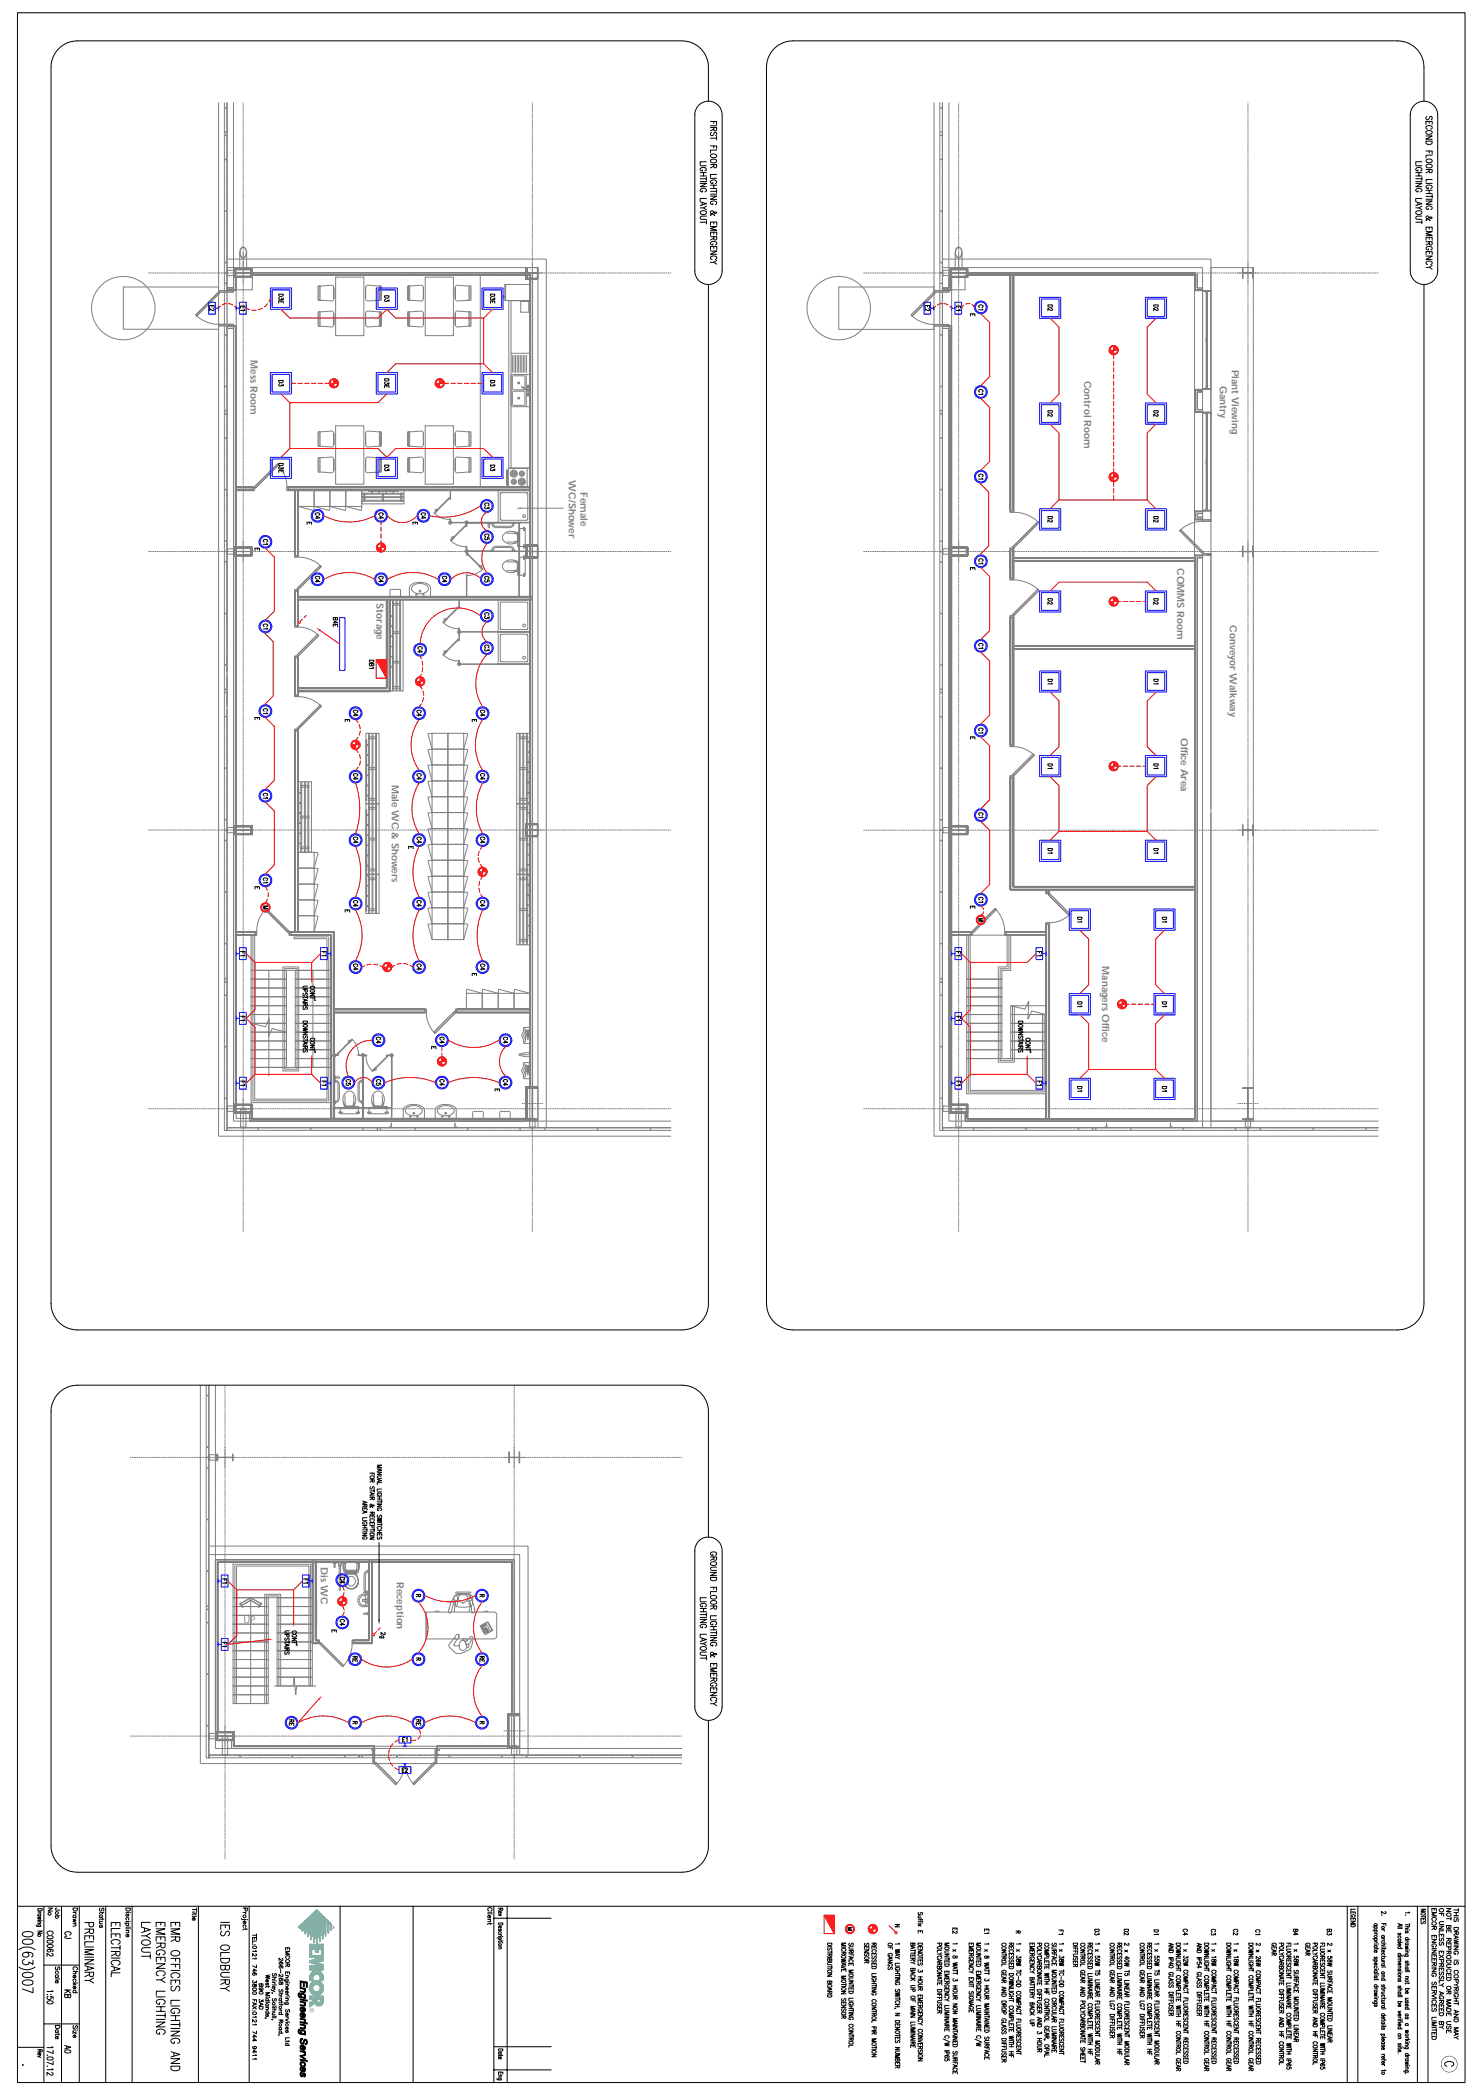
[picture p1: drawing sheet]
<svg xmlns="http://www.w3.org/2000/svg" width="841mm" height="1189mm" viewBox="0 0 841 1189" stroke-linecap="round" stroke-linejoin="round" font-family="sans-serif">
<defs><g id="words">
<g font-size="5.7" fill="#808080">
<text x="142" y="204" transform="rotate(90 142 204)">Mess Room</text>
<text x="698" y="210" transform="rotate(90 698 210)">Plant Viewing</text>
<text x="615" y="216" transform="rotate(90 615 216)">Control Room</text>
<text x="692" y="219" transform="rotate(90 692 219)">Gantry</text>
<text x="323" y="273" transform="rotate(90 323 273)">WC/Shower</text>
<text x="329" y="279" transform="rotate(90 329 279)">Female</text>
<text x="668" y="322" transform="rotate(90 668 322)">COMMS Room</text>
<text x="214" y="342" transform="rotate(90 214 342)">Storage</text>
<text x="697" y="354" transform="rotate(90 697 354)">Conveyor Walkway</text>
<text x="670" y="418" transform="rotate(90 670 418)">Office Area</text>
<text x="222" y="445" transform="rotate(90 222 445)">Male WC &amp; Showers</text>
<text x="625" y="548" transform="rotate(90 625 548)">Managers Office</text>
<text x="182" y="889" transform="rotate(90 182 889)">Dis WC</text>
<text x="225" y="897" transform="rotate(90 225 897)">Reception</text>
</g>
<text font-size="5.6" fill="#808080" x="138" y="920">UP</text>
<text font-size="3.4" fill="#5cb8a1" x="176" y="1139" transform="rotate(90 176 1139)">®</text>
</g></defs>
<g fill="none" stroke="#808080" stroke-width=".57">
<path d="M114 786v214h98v-8v8h175M117 786v41h1v-41M118 791v1zM118 786h.1M118 787v1M118 788v1M118 790h.1M118 791v1M118 792v1M118 793v1M118 795h.1M118 796v1"/>
<path d="M118 797v1M118 798v1M118 800h.1M118 786v209zM122 786v206h265M128 786h.1M128 786v1M128 788v1M128 789v1M128 790v1M128 792h.1M128 793v1"/>
<path d="M128 794v1M128 795v1M128 797h.1M128 798v1M128 799v1M292 786h.1M292 786v1M292 788v1M292 789v1M292 790v1M292 792h.1M292 793v1"/>
<path d="M292 794v1M292 795v1M292 797h.1M292 798v1M292 799v1M118 801v1M118 802v1M118 803v1M118 805h.1M118 806v1M118 807v1M118 809h.1"/>
<path d="M118 810h.1M118 811v1M118 812v1M118 814h.1M118 815h.1M118 816v1M118 817v1M118 819h.1M118 820h.1M128 800v1M128 802v1M128 803v1"/>
<path d="M128 804v1M128 805v1M128 807v1M128 808v1M128 809v1M128 810v1M128 812v1M128 813v1M128 814v1M128 815v1M128 817v1M128 818v1"/>
<path d="M128 819v1M292 800v1M292 802v1M292 803v1M292 804v1M292 805v1M292 807v1M292 808v1M292 809v1M292 810v1M292 812v1M292 813v1"/>
<path d="M292 814v1M292 815v1M292 817v1M292 818v1M292 819v1M74 827h1M75 827h1M76 827h1M77 827h1M79 827h1M80 827h1M81 827h1"/>
<path d="M82 827h1M84 827h1M85 827h1M86 827h1M87 827h1M89 827h1M90 827h1M91 827h1M92 827h1M94 827h1M95 827h1M96 827h1"/>
<path d="M97 827h1M99 827h1M100 827h1M101 827h1M103 827h.1M104 827h1M105 827h1M106 827h1M108 827h1M109 827h1M110 827h1M111 827h1"/>
<path d="M113 827h1M114 827h1M115 827h1M116 827h1M117 827h1v170h-1zM118 821h.1M118 833h.1M118 827h1M118 821v1M118 822v1M118 824h.1M118 825v1"/>
<path d="M118 826v1M118 828h.1M118 829v1M118 830v1M118 832h.1M118 834v1M118 835v1M118 837h.1M118 838h.1M118 839v1M118 825l1 3zM118 826h1"/>
<path d="M118 828h1M119 825h4v3h-4zM119 827h1M120 827h1M121 827h1M123 827h1M123 825v3zM123 826h.1M123 828h.1M123 827h.1M123 825v2h9v-2v4v-2h-9v2zM123 827v1"/>
<path d="M123 825v1M123 826h1M123 828h1M124 827h1M125 827h1M126 827h1M128 820v1M128 822v1M128 823v3M128 827v1M128 828v1M128 829v1"/>
<path d="M128 831v1M128 832v1M128 833v1M128 834v1M128 836v1M128 837v1M128 838v1M128 839v1M128 827h1M129 827h1M130 827h1M131 827h2"/>
<path d="M132 825h.1M133 827h1M134 827h1M135 827h1M137 827h.1M138 827h1M139 827h1M140 827h1M142 827h.1M143 827h1M144 827h1M145 827h1"/>
<path d="M147 827h1M148 827h1M149 827h1M150 827h1M152 827h1M153 827h1M154 827h1M155 827h1M157 827h1M158 827h1M159 827h1M160 827h1"/>
<path d="M162 827h1M163 827h1M164 827h1M166 827h.1M167 827h1M168 827h1M169 827h1M171 827h1M172 827h1M173 827h1M174 827h1M176 827h1"/>
<path d="M177 827h1M178 827h1M179 827h1M181 827h1M182 827h1M183 827h1M184 827h1M186 827h1M187 827h1M188 827h1M189 827h1M191 827h1"/>
<path d="M192 827h1M193 827h1M194 827h1M196 827h1M197 827h1M198 827h1M200 827h.1M201 827h1M202 827h1M203 827h1M205 827h.1M206 827h1"/>
<path d="M207 827h1M208 827h1M210 827h1M211 827h1M212 827h1M213 827h1M215 827h1M216 827h1M217 827h1M218 827h1M220 827h1M221 827h1"/>
<path d="M222 827h1M224 827h.1M225 827h1M226 827h1M227 827h1M229 827h.1M230 827h1M231 827h1M232 827h1M234 827h1M235 827h1M236 827h1"/>
<path d="M237 827h1M239 827h1M240 827h1M241 827h1M242 827h1M244 827h1M245 827h1M246 827h1M247 827h1M249 827h1M250 827h1M251 827h1"/>
<path d="M252 827h1M254 827h1M255 827h1M256 827h1M257 827h1M259 827h1M260 827h1M261 827h1M263 827h.1M264 827h1M265 827h1M266 827h1"/>
<path d="M268 827h.1M269 827h1M270 827h1M271 827h1M273 827h1M274 827h1M275 827h1M276 827h1M278 827h1M279 827h1M280 827h1M281 827h1"/>
<path d="M283 827h1M284 827h1M285 827h14M289 824v3h5l1-3v6l-1-3h-5v3zM292 820v1M292 822v1M292 823v3M292 827v1M292 828v1M292 829v1M292 831v1M292 832v1"/>
<path d="M292 833v1M292 834v1M292 836v1M292 837v1M292 838v1M292 839v1M295 824h.1M299 827h1M300 827h1M302 827h1M303 827h1M304 827h1"/>
<path d="M305 827h1M307 827h1M308 827h1M309 827h1M310 827h1M312 827h1M313 827h1M314 827h1M315 827h1M317 827h1M318 827h1M319 827h1"/>
<path d="M320 827h1M322 827h1M323 827h1M324 827h1M326 827h.1M327 827h1M328 827h1M329 827h1M331 827h1M332 827h1M333 827h1M334 827h1"/>
<path d="M336 827h1M337 827h1M338 827h1M339 827h1M341 827h1M342 827h1M343 827h1M344 827h1M346 827h1M347 827h1M348 827h1M350 827h.1"/>
<path d="M351 827h1M352 827h1M353 827h1M354 827h1M356 827h1M357 827h1M358 827h1M360 827h1M361 827h1M362 827h1M363 827h1M365 827h1"/>
<path d="M366 827h1M367 827h1M368 827h1M370 827h1M371 827h1M372 827h1M373 827h1M375 827h1M376 827h1M377 827h1M378 827h1M380 827h1"/>
<path d="M381 827h1M382 827h1M383 827h1M385 827h1M386 827h1M118 840v1M118 842h.1M118 843v1M118 844v1M118 845v1M118 847h.1M118 848v1"/>
<path d="M118 849v1M118 850v1M118 852h.1M118 853v1M118 854v1M118 855v1M118 857h.1M118 858v1M118 859v1M128 841v1M128 842v1M128 843v1"/>
<path d="M128 844v1M128 846v1M128 847v1M128 848v1M128 849v1M128 851v1M128 852v1M128 853v1M128 855h.1M128 856v1M128 857v1M128 858v1"/>
<path d="M128 860h.1M292 841v1M292 842v1M292 843v1M292 844v1M292 846v1M292 847v1M292 848v1M292 849v1M292 851v1M292 852v1M292 853v1"/>
<path d="M292 855h.1M292 856v1M292 857v1M292 858v1M292 860h.1M118 862h.1M118 861h.1M118 863v1M118 864v1M118 866h.1M118 867h.1M118 868v1"/>
<path d="M118 869v1M118 871h.1M118 872h.1M118 873v1M118 874v1M118 876h.1M118 877v1M118 878v1M118 879v1M118 877h181v119M128 861v1M128 862v1"/>
<path d="M128 863v1M128 865v1M128 866v1M128 867v1M128 868v1M128 870v1M128 871v1M128 872v1M128 873v1M128 875v1M128 876v1M128 877v1"/>
<path d="M128 878v1M128 880v1M292 861v1M292 862v1M292 863v1M292 865v1M292 866v1M292 867v1M292 868v1M292 870v1M292 871v1M292 872v1"/>
<path d="M292 873v1M292 875v1M292 876v1M292 877v1M292 878v1M292 880v1M118 891h.1M118 881h.1M118 882v1M118 883v1M118 884v1M118 886h.1"/>
<path d="M118 887v1M118 888v1M118 889v1M118 892v1M118 893v1M118 895h.1M118 896h.1M118 897v1M118 898v1M118 900h.1M118 882h177v114M122 885h170v88"/>
<path d="M124 886h166v104h-157v-8h-9zM124 886v96h-2h11M124 886v96M124 886h166v86M128 881v1M128 882v1M128 883v1M128 885v1M128 886v1M128 887v1M128 889h.1M128 890v1"/>
<path d="M128 891v1M128 892v1M128 894h.1M128 895v1M128 896v1M128 897v1M128 899v1M128 900v1M132 886h45v20h-45zM177 885v47M177 885v47h3M179 885v46h1"/>
<path d="M179 885v45M179 885v45h1h-1M189 886h2v1h-2zM189 887h1v2zM192 886h2l-1 2h-1zM192 886v2M192 888h1v14h-1zM193 886v2M194 886h10v4l-1 1h-8zM195 886l1 1zM195 887h1v3a7 7 0 0 0 6 0v-3h1v2a2.3 2.3 0 0 1-2 3h-2a3 3 0 0 1-4-2zM195 886h8v6h-8z"/>
<path d="M196 892h7l-7 1zM196 892h6l1 5v2l-2 2h-3l-2-2-1-3zM197 893h4M197 893l-1 2-1 3 1 2 3 1 3-1 1-2v-3l-2-2M202 886l2 1zM207 892l2-1-2 2v9l2 1v1l-2-1-1-2v-8zM209 890v2zM209 885v45zM209 885v46h-8M211 885v47h-10M211 885v47h-10h10M211 885v47"/>
<path d="M292 881v1M292 882v1M292 883v1M118 911h.1M118 901v1M118 902v1M118 903v1M118 905h.1M118 906h.1M118 907v1M118 908v1M118 910h.1"/>
<path d="M118 911v1M118 912v1M118 913v1M118 915h.1M118 916v1M118 917v1M118 918v1M118 920h.1M128 901v1M128 902v1M128 904v1M128 905v1"/>
<path d="M128 906v1M128 907v1M128 909v1M128 910v1M128 911v1M128 912v1M128 914v1M128 915v1M128 916v1M128 918h.1M128 919v1M132 916h20v5h-20z"/>
<path d="M132 911h20v5h-20zM132 906h20v5h-20zM136 909l2 3M136 910l6-4 6 4-1 1-5-3-5 3zM141 907l7 4M142 906l7 4M142 906l-6 4M142 906v60M143 907l-7 4M148 909l-2 3M157 916h20v5h-20zM157 911h20v5h-20z"/>
<path d="M157 906h20v5h-20zM179 908h1v14h-1zM206 915h3v1h-2zM206 903h3v1h-2zM207 905a2.9 2.9 0 0 0-3 3 2.9 2.9 0 0 0 3 3M207 905h1v1v1M207 905v1v1M207 907a.7 .7 0 0 0-1 0 .7 .7 0 0 0 0 1 .7 .7 0 0 0 1 0M207 911h.1M207 907h1v1h-1zM207 908v3M207 907l-1 1h1"/>
<path d="M208 908v1M208 909h.1M208 909v1l-1 1M208 907l1 1-1 1M209 914v2zM209 902v2zM209 905l-3-1a4 4 0 0 0-3 4 4 4 0 0 0 3 3h3M242 914h39l1 2v13l-2 1h-38zM242 914v16M247 914h2M257 907l1 1M257 906l1-1 1 1v4l-1 1-1-1z"/>
<path d="M258 911l5 1 4-1M258 903h9v1h-4h-5zM258 905h9M260 907l-2 1M262 904v1M262 904a2.6 2.6 0 0 0-2 3 2.6 2.6 0 0 0 3 2 2.7 2.7 0 0 0 2-2 2.7 2.7 0 0 0-1-3M262 904a7 7 0 0 0-7 7 3 3 0 0 0 0 4 3 3 0 0 0 2-4l1-3v6M262 904h2M264 904v1M264 904h1a13 13 0 0 1 4 10l-1 1-1-4-1-3M266 905l2 1v4l-1 1-1-1zM267 909l-1 5"/>
<path d="M268 908h-2h-1M275 914h2M118 920v1zM118 921v1M118 922v1M118 924h.1M118 925h.1M118 926v1M118 927v1M118 929h.1M118 930h.1M118 931v1"/>
<path d="M118 932v1M118 934h.1M118 935h.1M118 936v1M118 937v1M118 939h.1M118 940v1M128 920v1M128 921v1M128 922v2M128 924v1M128 925v1"/>
<path d="M128 926v1M128 928v1M128 929v1M128 930v1M128 931v1M128 933v1M128 934v1M128 935v1M128 936v1M128 938v1M128 939v1M132 931h20v5h-20z"/>
<path d="M132 926h20v5h-20zM132 921h20v5h-20zM132 936h20v5h-20zM157 926h20v5h-20zM157 921h20v5h-20zM157 931h20v5h-20zM157 936h20v5h-20zM177 932h3h-3M177 932h3v-2v2M177 932h4M179 930h2v2M180 930h1v2h-1z"/>
<path d="M181 932h1l13 13h-1zM181 932h1l13 13h-1M181 932l13 13M200 930h1v2h-1zM200 932a19 19 0 0 1-6 13M200 932h11M201 930v2M209 930h-8h8M209 930h-9v2M258 929l-4 4 1 1 3 4h3l3-1M258 929l1 1-2 3h4M258 929l1-2h1v2v-1v1l-1 1"/>
<path d="M263 936a3 3 0 0 0 2-3 3 3 0 0 0-3-3l-1 1a3 3 0 0 0 1 5h1M265 931l-2-2-1 1 2 1M266 932v2l-1 1-1-2h1M267 929v1a2.9 2.9 0 0 1-3 3v-2l1-1 2-2h1a6 6 0 0 1-2 8l-2 1M272 922l5-2 2 5-4 2zM273 922l2-1 1 1-3 1zM273 922h2zM273 923v1M273 924h1zM274 923h.1M274 924h.1M274 924v-1l2 3h-1z"/>
<path d="M274 925h.1M274 924v1M274 925v1M274 926h.1M275 922h.1M274 926h1zM275 923h.1M275 926h.1M275 924h.1M275 925h.1M276 925h.1M276 924h.1"/>
<path d="M275 921h1M276 921l2 4h1M276 921l1-1 2 5M276 922h.1M276 923h.1M276 926h.1M276 926l1-1zM277 925h.1M277 926h.1M279 925h.1M118 949v1zM118 941v1"/>
<path d="M118 942v1M118 944h.1M118 945v1M118 946v1M118 947v1M118 949h.1M118 950v1M118 951v1M118 952v1M118 954h.1M118 955v1M118 956v1"/>
<path d="M118 958h.1M118 959h.1M128 940v1M128 941v1M128 943v1M128 944v1M128 945v1M128 946v1M128 948v1M128 949v1M128 950v1M128 952h.1"/>
<path d="M128 953v1M128 954v1M128 955v1M128 957h.1M128 958v1M128 959v1M132 956h20v5h-20zM132 941h20v5h-20zM132 946h20v5h-20zM132 951h20v5h-20zM155 956h11l1-5 1 10v-5h11M157 951h20v5h-20z"/>
<path d="M157 941h20v5h-20zM157 946h20v5h-20zM158 956v-51h-7v61h-1v-62h9v52M175 956v-68h-41v78h-1v-79h43v69M118 979h.1M118 960v1M118 961v1M118 963h.1M118 964h.1M118 965v1M118 966v1M118 968h.1"/>
<path d="M118 969h.1M118 970v1M118 971v1M118 973h.1M118 974v1M118 975v1M118 976v1M118 978h.1M118 979v1M128 960v1M128 962v1M128 963v1"/>
<path d="M128 964v1M128 965v1M128 967v1M128 968v1M128 969v1M128 970v1M128 972v1M128 973v1M128 974v1M128 975v1M128 977v1M128 978v14"/>
<path d="M132 961h20v5h-20zM289 973h6v18h-6zM289 973h6h-3v17h3v1h-6v-1h2v-17h-2zM290 972v-86h-167v96M291 972v-86h-168v96M292 973v1M292 974v1M292 975v13M295 973h-6v18h6M295 972h-7v19h7M295 972h-7v20h7M74 985h1"/>
<path d="M75 985h1M76 985h1M77 985h1M79 985h1M80 985h1M81 985h1M82 985h1M84 985h1M85 985h1M86 985h1M87 985h1M89 985h1"/>
<path d="M90 985h1M91 985h1M92 985h1M94 985h1M95 985h1M96 985h1M97 985h1M99 985h1M100 985h1M101 985h1M103 985h.1M104 985h1"/>
<path d="M105 985h1M106 985h1M108 985h1M109 985h1M110 985h1M111 985h1M113 985h1M114 985h1M115 985h1M116 985h1M118 985h1M118 980v1"/>
<path d="M118 982h.1M118 983h.1M118 984v1M118 985v1M118 987h.1M118 988h.1M118 989v1M118 990v1M118 992h.1M118 993h.1M118 994v1M118 995v1"/>
<path d="M118 997h.1M118 995h94zM118 983l1 3zM118 995l1 2zM118 984h1M118 986h1M118 996h1M119 983h4v3h-4zM119 996h.1M119 985h1M119 996h1M120 985h1"/>
<path d="M121 996h.1M121 985h1M122 996h1M122 983h10v4h-10zM122 983h10v4h-10M122 987h11M123 985h1M123 983v3zM123 984h.1M123 985h.1M123 986h.1M123 983v2h9v-2v4v-2h-9v2z"/>
<path d="M123 996h1M123 985v1M123 983v1M123 984h1M123 986h1M124 985h1M124 996h1M125 985h1M126 996h.1M126 995h3zM126 985h3zM126 985h3v10h-3z"/>
<path d="M126 985h1M127 984v1M127 996h1v1M127 985h-1M128 992v1M128 993v1M128 994v1M128 997v1M128 998v1M128 999v1M128 985h2M128 985h1"/>
<path d="M128 996h1M128 984v1M129 984v1M130 996h.1M130 985h1M131 996h.1M131 987v5M131 985h2M132 996h1M132 987v4h80v2M133 987v3h79M133 982h-11h11"/>
<path d="M133 982v8M133 985h1M133 996h1M134 985h1M135 996h.1M135 985h1M136 996h.1M137 985h.1M137 996h1M138 985h1M138 996h1M139 985h1"/>
<path d="M140 996h.1M140 985h1M141 996h.1M142 985h.1M142 996h1M143 985h1M143 996h1M144 985h1M145 996h.1M145 985h1M146 996h1M147 985h1"/>
<path d="M147 996h1M148 985h1M148 996h1M149 985h1M150 996h.1M150 985h1M151 996h1M152 985h1M152 996h1M153 985h1M153 996h1M154 985h1"/>
<path d="M155 996h.1M155 985h1M156 996h1M157 985h1M157 996h1M158 985h1M158 996h1M159 985h1M160 996h.1M160 985h1M161 996h1M162 985h1"/>
<path d="M162 996h1M163 985h1M163 996h1M164 985h1M165 996h.1M166 985h.1M166 996h.1M166 996h1M167 985h1M167 996h1M168 985h1M169 996h.1"/>
<path d="M169 985h1M170 996h.1M171 985h1M171 996h1M172 985h1M172 996h1M173 985h1M174 996h.1M174 985h1M175 996h1M176 985h1M176 996h1"/>
<path d="M177 985h1M177 996h1M178 985h1M179 996h.1M179 985h1M180 996h1M181 985h1M181 996h1M182 985h1M182 996h1M183 985h1M184 996h.1"/>
<path d="M184 985h1M185 996h1M186 985h1M186 996h1M187 985h1M187 996h1M188 985h1M189 996h.1M189 985h1M190 996h1M191 985h1M191 996h1"/>
<path d="M192 985h1M193 996h.1M193 985h1M194 996h.1M194 985h1M195 996h1M195 996h1zM196 985h1M196 996h1M197 985h1M198 996h.1M198 985h1"/>
<path d="M199 996h.1M200 985h.1M200 996h1M201 985h1M201 996h1M202 985h1M203 996h.1M203 985h1M204 996h.1M205 985h.1M205 996h1M205 996h1z"/>
<path d="M206 985h1M206 996h1M207 985h1M208 996h.1M208 985h1M209 996h1M210 985h1M210 995h2M210 995h.1M210 996h1M211 995h.1M211 985h1"/>
<path d="M211 996h1M212 992v8zM212 993l-1 2h-1M212 993h.1M212 990v3M212 985h1M212 990v3h-1v-1M212 990v10M213 996h.1M213 985h1M214 996h1M215 985h1"/>
<path d="M215 996h1M216 985h1M216 996h1M217 985h1M218 996h.1M218 985h1M219 996h1M220 985h1M220 996h1M221 985h1M221 996h1M222 985h1"/>
<path d="M223 996h.1M224 985h.1M224 996h1M225 985h1M225 996h.1M225 996h1M226 985h1M226 996h1M227 985h1M228 996h.1M229 985h.1M229 996h1"/>
<path d="M230 985h1M230 996h1M231 985h1M232 996h.1M232 985h1M233 996h.1M234 985h1M234 996h1M235 985h1M235 996h1M236 985h1M237 996h.1"/>
<path d="M237 985h1M238 996h1M239 985h1M239 996h1M240 985h1M240 996h1M241 985h1M242 996h.1M242 985h1M243 996h1M244 985h1M244 996h1"/>
<path d="M245 985h1M245 996h1M246 1000h1l-12 12h-1zM246 985h1M247 996h.1M247 992h1v8h-1zM247 992v8M247 985h1M248 995h139zM248 990h40v2M248 990h40M248 990v10"/>
<path d="M248 993h1v-1v1M248 993v2h1M248 990v5h1M248 996h1M248 995h.1M249 995h.1M249 985h1M249 995h-130v2h173v-2h-43M249 996h1M250 985h1M250 996h1M251 985h1"/>
<path d="M252 996h.1M252 985h1M253 996h1M254 985h1M254 996h1M255 996h.1M255 985h1M256 996h.1M256 985h1M257 996h.1M257 985h1M258 996h1"/>
<path d="M259 985h1M259 996h1M260 985h1M261 996h.1M261 985h1M262 996h.1M263 985h.1M263 996h1M264 985h1M264 996h1M265 985h1M266 996h.1"/>
<path d="M266 985h1M267 996h.1M268 985h.1M268 996h1M269 985h1M269 996h1M270 985h1M271 996h.1M271 985h1M272 996h1M273 985h1M273 996h1"/>
<path d="M274 985h1M274 996h1M275 985h1M276 996h.1M276 985h1M277 996h1M278 985h1M278 996h1M279 985h1M279 996h1M280 985h1M281 996h.1"/>
<path d="M281 985h1M282 996h1M283 985h1M283 996h1M284 985h1M284 996h1zM284 996h1M285 985h1M286 982h.1M286 996h.1M287 985h.1M287 982h1"/>
<path d="M287 996h1M288 985h1M288 991h-40v2M288 991h7M288 982h1M288 996h1M289 985h1M289 982h1M289 996h1M290 991h3v4h-3zM290 991h3zM290 995h3z"/>
<path d="M290 985h1M290 990h1M290 995h1M290 982h1M291 990h.1M291 996h1M291 995h.1M292 985h.1M292 988v1M292 989v1M292 991v1M292 992v1"/>
<path d="M292 993v1M292 994v1M292 996v1M292 997v1M292 998v1M292 999v1M292 995v2h95M292 995h95M292 982h1M292 990h1M292 990h.1M293 996h.1"/>
<path d="M293 990h.1M293 985h1M293 982h1M294 996h.1M294 985h1M294 982h1M295 990h.1M295 996h1M295 985h1M296 982h1M296 996h1M297 985h1"/>
<path d="M297 982h1M298 996h.1M298 985h1M298 996h1zM299 985h1M300 996h1M300 985h1M301 996h1M302 985h1M303 996h.1M303 985h1M304 996h1"/>
<path d="M304 985h1M305 996h1M305 985h1M306 996h1M307 985h1M308 996h.1M308 985h1M309 996h1M309 985h1M310 996h1M310 985h1M311 996h1"/>
<path d="M312 985h1M313 996h.1M313 985h1M314 996h1M314 985h1M315 996h1M315 985h1M316 996h1M317 985h1M318 996h.1M318 985h1M319 996h1"/>
<path d="M319 985h1M320 996h1M320 985h1M322 996h.1M322 985h1M323 996h.1M323 985h1M324 996h1M324 985h1M325 996h1M326 985h.1M327 996h.1"/>
<path d="M327 985h1M328 996h.1M328 985h1M328 996h1zM329 996h1M329 985h1M330 996h1M331 985h1M332 996h.1M332 985h1M333 996h1M333 985h1"/>
<path d="M334 996h1M334 985h1M335 996h1M336 985h1M337 996h.1M337 985h1M338 996h1M338 985h1M339 996h1M339 985h1M340 996h1M341 985h1"/>
<path d="M342 996h.1M342 985h1M343 996h1M343 985h1M344 996h1M344 985h1M345 996h1M346 985h1M347 996h.1M347 985h1M348 996h1M348 985h1"/>
<path d="M349 996h1M350 985h.1M351 996h.1M351 985h1M352 996h.1M352 985h1M353 996h1M353 985h1M354 996h1M354 985h1M356 996h.1M356 985h1"/>
<path d="M357 996h.1M357 985h1M358 996h1M358 985h1M358 996h1zM359 996h1M360 985h1M361 996h.1M361 985h1M362 996h.1M362 985h1M363 996h1"/>
<path d="M363 985h1M364 996h1M365 985h1M366 996h.1M366 985h1M367 996h1M367 985h1M368 996h1M368 985h1M369 996h1M370 985h1M371 996h.1"/>
<path d="M371 985h1M372 996h1M372 985h1M373 996h1M373 985h1M374 996h1M375 985h1M376 996h.1M376 985h1M377 996h1M377 985h1M378 996h1"/>
<path d="M378 985h1M379 996h1M380 985h1M381 996h.1M381 985h1M382 996h1M382 985h1M383 996h1M383 985h1M385 996h.1M385 985h1M386 996h.1"/>
<path d="M386 985h1M128 1001v1M128 1002v1M128 1003v1M128 1004v1M128 1006v1M128 1007v1M128 1008v1M128 1009v1M128 1011v1M128 1012v1M128 1013v1"/>
<path d="M128 1015h.1M128 1016v1M128 1017v1M128 1018v1M128 1020h.1M212 1000h1l12 12h-1zM212 1000h1l12 12h-1M212 1000l12 12M229 1000v5a16 16 0 0 1-5 7M230 1000l1 7 4 5 12-12M247 1000h-1l-12 12h1M292 1001v1"/>
<path d="M292 1002v1M292 1003v1M292 1004v1M292 1006v1M292 1007v1M292 1008v1M292 1009v1M292 1011v1M292 1012v1M292 1013v1M292 1015h.1M292 1016v1"/>
<path d="M292 1017v1M292 1018v1M292 1020h.1M128 1021v1M128 1022v1M128 1023v1M128 1025v1M128 1026v1M128 1027v1M128 1028v1M128 1030v1M128 1031v1"/>
<path d="M128 1032v1M128 1033v1M128 1035v1M128 1036v1M128 1037v1M128 1038v1M128 1040v1M292 1021v1M292 1022v1M292 1023v1M292 1025v1M292 1026v1"/>
<path d="M292 1027v1M292 1028v1M292 1030v1M292 1031v1M292 1032v1M292 1033v1M292 1035v1M292 1036v1M292 1037v1M292 1038v1M292 1040v1M128 1041v1"/>
<path d="M128 1042v1M128 1043v1M128 1045v1M128 1046v1M128 1047v1M128 1049h.1M128 1050v1M128 1051v1M128 1052v1M128 1054h.1M292 1041v1M292 1042v1"/>
<path d="M292 1043v1M292 1045v1M292 1046v1M292 1047v1M292 1049h.1M292 1050v1M292 1051v1M292 1052v1M292 1054h.1"/>
<circle cx="199" cy="897" r="2.6"/>
<circle cx="118" cy="913" r=".2"/>
<circle cx="204" cy="996" r=".2"/>
</g>
<path d="M193 898h2l-1-1v1M193 896v-1a1.1 1.1 0 0 1 1-1 1.1 1.1 0 0 1 1 2M193 920a1.1 1.1 0 0 1 1-2 1.1 1.1 0 0 1 1 2M193 921h2h-1v1M215 928v1h3M216 929a.7 .7 0 0 1 0-1 .7 .7 0 0 1 1 0 .7 .7 0 0 1 0 1M218 926a.7 .7 0 0 1 0 1 .7 .7 0 0 1-1 0l-1-1v1M228 1004h1M229 1003h-1v2h1M230 1003a.6 .6 0 0 1 1 0 .6 .6 0 0 1 0 1l-1 1h1" fill="none" stroke="#000" stroke-width=".57"/>
<g fill="none" stroke="#00f" stroke-width=".57">
<path d="M226 1002h7v4h-7zM229 1000h2M230 1000v2"/>
<circle cx="194" cy="896" r="3"/>
<circle cx="194" cy="896" r="4"/>
<circle cx="194" cy="920" r="3"/>
<circle cx="194" cy="920" r="4"/>
</g>
<path d="M212 927h-1M212 927v1M214 925l-2 2M216 923l-2 2" fill="none" stroke="#f00" stroke-width=".57"/>
<g fill="#f00">
<path d="M196 907v1z"/>
<path d="M195 906l1 1-1 1z"/>
<path d="M196 907v1h-1z"/>
<path d="M194 906h1l-1 2z"/>
<path d="M195 906v2h-1z"/>
</g>
<path d="M194 906v4" fill="none" stroke="#f00" stroke-width=".57"/>
<g fill="#f00">
<path d="M193 908h1l-1 2z"/>
<path d="M194 908v2h-1z"/>
<path d="M193 908v2z"/>
<path d="M192 908h1l-1 1z"/>
<path d="M193 908v2l-1-1z"/>
<path d="M192 908v1z"/>
</g>
<g fill="none" stroke="#f00" stroke-width=".57">
<path d="M129 897l5 5v26l-5 5M172 897l-5 5h-33M194 900l1 2M192 908h4M194 911l1 2M194 906v4M195 914l-1 3M195 903l-1 3M237 909a22 22 0 0 1 0 28M241 905a31 31 0 0 0 29 0M273 909a24 24 0 0 0 0 28M205 941a25 25 0 0 0 29 0"/>
<path d="M273 945a24 24 0 0 0 0 28M169 977a29 29 0 0 1 29 0M205 977a29 29 0 0 1 29 0M241 977a29 29 0 0 1 29 0M220 996l1 3M221 992l-1 3M221 1000l2 2M223 989l-2 2M226 987l-2 1M233 987h3M237 981l1 2M238 984l-1 3"/>
<path d="M224 1003l2 1"/>
<circle cx="194" cy="908" r="2.7"/>
<circle cx="194" cy="908" r="2.2"/>
</g>
<g fill="none" stroke="#000" stroke-width=".57">
<path d="M210 836h2v1M210 839h2v2h-1v-2M211 836h.1M214 831h2l-2 1 2 1h-2M214 833l2 1-2 1M214 835h2l-2 1h2M214 839l2 1-2 1M215 833v1M215 839v1M216 837h-1l-1 1 2 1M206 851l2 1-2 1M206 853h2v2h-1v-2"/>
<path d="M206 857v-2h2v2M206 857l2 1h-2M206 852v1M206 857v1M207 854l-1 1M207 855v1M210 847h2l-2 1M210 849h2v1h-1v-1M210 858h2v1h-1v-1M210 846h2M210 849h2M210 855l1-1h1h-1v-1a.7 .7 0 0 0-1 1 .7 .7 0 0 0 0 1h1"/>
<path d="M210 843a.7 .7 0 0 0 0 1 .7 .7 0 0 0 1 0l1-1v2M211 847v1M211 860v1M211 840l-1 1M211 850l-1 1M211 858l-1 1M212 845v1M214 853h2l-2 2h2M214 846h2M214 849h2M214 850h2M214 851h2"/>
<path d="M214 853h2M214 859a.7 .7 0 0 0 0 1 .7 .7 0 0 0 1 0l1-1v1v1M215 848a.8 .8 0 0 1-1 0 .8 .8 0 0 1 1-1 .7 .7 0 0 1 1 0 .7 .7 0 0 1 0 1M215 856v1a.8 .8 0 0 1-1-1 .8 .8 0 0 1 1-1l1 1v1M215 849v1M216 841h-2v1M216 845h-2v1M216 851v1M206 870h2l-2 1h2M206 868h2M206 869h2M206 863h2"/>
<path d="M206 865h2M206 867h2M207 864l-1 1a.7 .7 0 0 1 0-1 .7 .7 0 0 1 1-1 .7 .7 0 0 1 1 1 .7 .7 0 0 1 0 1M207 873h-1a.7 .7 0 0 1 0-1 .7 .7 0 0 1 1 0 .7 .7 0 0 1 1 0 .7 .7 0 0 1 0 1M207 865v2M208 861h-2v1M208 867v1M210 861v-1h2v1M210 865v-1h2v1M210 865h2v2h-1v-2M210 872h2l-2 1h2M210 868h2"/>
<path d="M210 869h2M210 863a.7 .7 0 0 1 0-1 .7 .7 0 0 1 1-1 .7 .7 0 0 1 1 1 .7 .7 0 0 1 0 1M211 864h.1M212 867v1M214 871v-1h2v1M214 864h2M214 865h2M214 868h2M214 869h2M214 872v1l1-1h1v1M215 867a.7 .7 0 0 1-1-1 .7 .7 0 0 1 1 0h1v1M215 875v43"/>
<path d="M215 868v1M215 870v1M216 861l-2 1h2l-2 1h2M216 864v1M126 896h3v1M127 896h.1M128 898h1h-3M172 896h3v1M173 896h.1M174 898h1h-3M236 904h3v2h-2v-2M237 905l-1 1"/>
<path d="M272 904h3l-1 2-1-2M273 905l-1 1M126 932h3v1M127 932h.1M128 933l1 1h-3M188 926v-1h3v1M190 925h.1M200 940h3l-1 1-1-1M272 940h3l-1 1-1-1M200 943v-2h3v2M201 940l-1 1M201 941v1"/>
<path d="M236 940h3v2h-2v-2M237 941l-1 1M272 943v-2h3v2M273 940l-1 1M273 941v1M164 976h3l-1 1-1-1M164 979v-2h3v2M165 976l-1 1M165 977v1M200 976h3l-1 2-1-2M201 977l-1 1M236 976h3v1h-2v-1"/>
<path d="M236 979v-2h3v2M237 976l-1 1M237 977v1M272 976h3l-1 2-1-2M273 977l-1 1M228 987h1M230 985h-2v3h2M230 986l1-1v3"/>
<circle cx="211" cy="838" r="1.1"/>
<circle cx="211" cy="870" r="1.1"/>
</g>
<g fill="none" stroke="#00f" stroke-width=".57">
<path d="M124 897h1M124 896v2M125 893h4v7h-4zM172 893h3v7h-3zM175 897h2M177 896v2M124 932v2M124 933h1M125 929h4v7h-4zM226 985h7v4h-7zM229 990h2M230 989v1"/>
<circle cx="237" cy="905" r="3"/>
<circle cx="237" cy="905" r="4"/>
<circle cx="273" cy="905" r="4"/>
<circle cx="273" cy="905" r="3"/>
<circle cx="201" cy="941" r="4"/>
<circle cx="201" cy="941" r="3"/>
<circle cx="237" cy="941" r="4"/>
<circle cx="237" cy="941" r="3"/>
<circle cx="273" cy="941" r="4"/>
<circle cx="273" cy="941" r="3"/>
<circle cx="165" cy="977" r="3"/>
<circle cx="165" cy="977" r="4"/>
<circle cx="201" cy="977" r="3"/>
<circle cx="201" cy="977" r="4"/>
<circle cx="237" cy="977" r="3"/>
<circle cx="237" cy="977" r="4"/>
<circle cx="273" cy="977" r="4"/>
<circle cx="273" cy="977" r="3"/>
</g>
<path d="M214 918h1v3z" fill="#000"/>
<path d="M166 920h1v3z" fill="#f00"/>
<path d="M167 902v18" fill="none" stroke="#f00" stroke-width=".57"/>
<g fill="none" stroke="#000" stroke-width=".57">
<path d="M161 927h3v1h-1v-1M161 932l3 1-3 1M161 935h3v1h-1v-1M161 931h3M161 934h3M162 929v1l2-1v1M162 937a.7 .7 0 0 0-1 1 1 1 0 0 0 2 0l1-1v1M162 933v1M163 936h-2M164 925h-2l-1 1h1h2M164 931v1M166 929h2l-2 2h2"/>
<path d="M166 932h2M166 926a.7 .7 0 0 1 1-1 .7 .7 0 0 1 1 1M168 933h.1M168 931v1"/>
<circle cx="167" cy="928" r="1.1"/>
</g>
<path d="M180 964l3-2-2 2z" fill="#f00"/>
<path d="M181 964l-12 13" fill="none" stroke="#f00" stroke-width=".57"/>
<path d="M152 930h3l-3 1z" fill="#f00"/>
<path d="M151 311l5 5v31l-5 5M150 359l5 5v31l-5 5M151 407l5 5v31l-5 5M151 455l5 5v31l-5 5M140 541l5 5h32l5-5M152 930l-23 3" fill="none" stroke="#f00" stroke-width=".57"/>
<g fill="none" stroke="#808080" stroke-width=".57">
<path d="M124 58v107h8M127 58v97h2v-97M129 58v1M129 59v1M129 58v107zM132 58v108h-8M138 58v1M138 59v1M302 58v1M302 59v1M128 61h.1M128 77h.1"/>
<path d="M128 75h.1M129 61h.1M129 62v1M129 63v1M129 65h.1M129 66h.1M129 67v1M129 68v1M129 70h.1M129 71h.1M129 72v1M129 73v1"/>
<path d="M129 75h.1M129 76v1M129 77v1M129 78v1M129 80h.1M138 60v1M138 61v1M138 63v1M138 64v1M138 65v1M138 67h.1M138 68v1"/>
<path d="M138 69v1M138 70v1M138 72h.1M138 73v1M138 74v1M138 75v1M138 77v1M138 78v1M138 79v1M302 60v1M302 61v1M302 63v1"/>
<path d="M302 64v1M302 65v1M302 67h.1M302 68v1M302 69v1M302 70v1M302 72h.1M302 73v1M302 74v1M302 75v1M302 77v1M302 78v1"/>
<path d="M302 79v1M128 90v1zM129 81v1M129 82v1M129 83v1M129 85h.1M129 86v1M129 87v1M129 88v1M129 90h.1M129 91v1M129 92v1"/>
<path d="M129 94h.1M129 95h.1M129 96v1M129 97v1M129 99h.1M129 100h.1M138 80v1M138 82v1M138 83v1M138 84v1M138 85v1M138 87v1"/>
<path d="M138 88v1M138 89v1M138 90v1M138 92v1M138 93v1M138 94v1M138 95v1M138 97v1M138 98v1M138 99v1M302 80v1M302 82v1"/>
<path d="M302 83v1M302 84v1M302 85v1M302 87v1M302 88v1M302 89v1M302 90v1M302 92v1M302 93v1M302 94v1M302 95v1M302 97v1"/>
<path d="M302 98v1M302 99v1M128 120h.1M129 101v1M129 102v1M129 104h.1M129 105h.1M129 106v1M129 107v1M129 109h.1M129 110v1M129 111v1"/>
<path d="M129 112v1M129 114h.1M129 115v1M129 116v1M129 117v1M129 119h.1M129 120v1M138 100v1M138 102v1M138 103v1M138 104v1M138 106h.1"/>
<path d="M138 107v1M138 108v1M138 109v1M138 111v1M138 112v1M138 113v1M138 114v1M138 116v1M138 117v1M138 118v1M138 119v1M302 100v1"/>
<path d="M302 102v1M302 103v1M302 104v1M302 106h.1M302 107v1M302 108v1M302 109v1M302 111v1M302 112v1M302 113v1M302 114v1M302 116v1"/>
<path d="M302 117v1M302 118v1M302 119v1M129 121v1M129 122v1M129 124h.1M129 125v1M129 126v1M129 128h.1M129 129h.1M129 130v1M129 131v1"/>
<path d="M129 133h.1M129 134h.1M129 135v1M129 136v1M129 138h.1M129 139v1M138 121v1M138 122v1M138 123v1M138 124v1M138 126v1M138 127v1"/>
<path d="M138 128v1M138 130h.1M138 131v1M138 132v1M138 133v1M138 135h.1M138 136v1M138 137v1M138 138v1M138 140v1M302 121v1M302 122v1"/>
<path d="M302 123v1M302 124v1M302 126v1M302 127v1M302 128v1M302 130h.1M302 131v1M302 132v1M302 133v1M302 135h.1M302 136v1M302 137v1"/>
<path d="M302 138v1M302 140v1M84 155h1M85 155h1M86 155h1M88 155h1M89 155h1M90 155h1M91 155h1M93 155h1M94 155h1M95 155h1"/>
<path d="M96 155h1M98 155h1M99 155h1M100 155h1M102 155h.1M103 155h1M104 155h1M105 155h1M107 155h.1M108 155h1M109 155h1M110 155h1"/>
<path d="M112 155h1M113 155h1M114 155h1M115 155h1M117 155h1M118 155h1M119 155h1M120 155h1M122 155h1M123 155h1M124 155h1M125 155h1"/>
<path d="M127 155h1M127 155h2v158h-2zM128 149h.1M128 155h1M129 140v1M129 141v1M129 143h.1M129 144v1M129 145v1M129 146v1M129 148h.1M129 149v1"/>
<path d="M129 150v1M129 151v1M129 153h.1M129 154v1M129 156v1M129 157v1M129 159h.1M129 160h.1M129 153v3zM129 156h.1M129 152h176v488M129 147h181v493h-1"/>
<path d="M129 154h.1M129 153h4v3h-4zM129 155h1M130 155h1M132 155h1M133 152h10zM133 157h10zM133 152v5zM133 152h10v5h-10zM133 155h1M133 153h10v4h-10zM133 153v3z"/>
<path d="M133 153h9v4h-9zM133 156h1M133 154h1M133 157v7h-4M134 155v1h-1M134 154h-1M134 154h.1M134 157v8h-5M134 157v8M134 155h1M136 155h.1M136 143v9"/>
<path d="M137 155h1M137 141a2.7 2.7 0 0 1 3 1 2.7 2.7 0 0 1 0 3 1.8 1.8 0 0 1-3 1 1.8 1.8 0 0 1-1-2zM137 141a2.4 2.4 0 0 1 3 1 2.4 2.4 0 0 1-1 3 1.6 1.6 0 0 1-2 1 1.6 1.6 0 0 1-1-2zM138 141v1M138 142v20M138 155h1M139 155h1M140 143v9M141 155h1M142 155h1M142 153v2h-8l-1-2v4l1-2h8v2M143 152v5z"/>
<path d="M143 156h158v460M143 156h157M190 157h16v33h-16zM241 157h16v33h-16zM272 156h28v120h-28zM298 152v7h7M298 158h7M299 152v6h6M299 152h6v6h-6zM299 152v3h6v-3v6v-3h-6v3zM300 156v460M302 141v1"/>
<path d="M302 142v1M302 143v1M302 145v1M302 146v1M302 147v1M302 148v469M309 155h-166v1h157M309 155h1M311 155h1M312 155h1M313 155h1M314 155h1"/>
<path d="M316 155h1M317 155h1M318 155h1M319 155h1M321 155h1M322 155h1M323 155h1M325 155h.1M326 155h1M327 155h1M328 155h1M330 155h1"/>
<path d="M331 155h1M332 155h1M333 155h1M335 155h1M336 155h1M337 155h1M338 155h1M340 155h1M341 155h1M342 155h1M343 155h1M345 155h1"/>
<path d="M346 155h1M347 155h1M348 155h1M350 155h1M351 155h1M352 155h1M353 155h1M355 155h1M356 155h1M357 155h1M359 155h.1M360 155h1"/>
<path d="M361 155h1M362 155h1M364 155h.1M365 155h1M366 155h1M367 155h1M369 155h1M370 155h1M371 155h1M372 155h1M374 155h1M375 155h1"/>
<path d="M376 155h1M377 155h1M379 155h1M380 155h1M70 163h54v24h-54zM111 179l13-13h1l-13 13zM111 179l2 1a18 18 0 0 0 11 4M124 165h8v1h-8zM124 166h1l-13 13h-1M124 165v1M124 166l-13 13M128 161h.1"/>
<path d="M129 161v1M129 162v1M129 164h.1M129 165h.1M129 166v1M129 167v1M129 169h.1M129 170v1M129 171v1M129 172v1M129 174h.1M129 175v1"/>
<path d="M129 176v1M129 178h.1M129 179h.1M129 165h5M130 165h2zM132 163h-3v2h5M134 164h9v-8h157v478h-166zM138 162v1M138 163v1M138 165v1M138 166v1M138 167v1"/>
<path d="M138 169h.1M138 170v1M138 171v1M138 172v1M138 174v1M138 175v1M138 176v1M138 177v1M138 179v1M138 180v1M180 162h2l-1 8h-1zM180 177h2l-1 8h-1z"/>
<path d="M189 163v6v-7h-8v8l7 1 1-2M189 178v6v-7l-1-1-7 1v8h7l1-1M207 163v6l1-7h8v8l-7 1-2-2M207 178v6l1-7 1-1 7 1v8h-7l-2-1M215 177h1v8h-1zM215 162h1v8h-1zM231 162h1v8h-1zM231 177h1v8h-1zM240 163v6v-7h-8v8l7 1 1-2M240 178v6v-7l-1-1-7 1v8h7l1-1M258 163v6v-7h9v8l-8 1-1-2M258 178v6v-7l1-1 8 1v8h-8l-1-1"/>
<path d="M266 177h1v8h-1zM266 162h1v8h-1zM286 168h1M286 161h14v9h-14zM286 168v1M287 161v9M289 170h11v96h-11zM295 171h5v6h-5zM300 170h-10v96h10M124 184h8v1h-8zM124 184h8v452h249M124 184v460h257"/>
<path d="M124 185h10M128 190h.1M129 180v1M129 181v1M129 183h.1M129 184h.1M129 185v1M129 186v1M129 188h.1M129 189h.1M129 190v1M129 191v1"/>
<path d="M129 193h.1M129 194v1M129 195v1M129 196v1M129 198h.1M129 199v1M129 185v455zM129 185v1h3h-3M129 185h5v441M129 185h4v441M130 185h2zM134 185v441h-2h11v8h155"/>
<path d="M134 185v441M138 181v1M138 182v1M138 184v1M138 185v1M138 186v1M138 187v1M138 189v1M138 190v1M138 191v1M138 193h.1M138 194v1"/>
<path d="M138 195v1M138 196v1M138 197v1M138 199v1M128 219h.1M129 200v1M129 201v1M129 203h.1M129 204v1M129 205v1M129 206v1M129 208h.1"/>
<path d="M129 209v1M129 210v1M129 212h.1M129 213h.1M129 214v1M129 215v1M129 217h.1M129 218h.1M129 219v1M138 200v1M138 201v1M138 203v1"/>
<path d="M138 204v1M138 205v1M138 206v1M138 208v1M138 209v1M138 210v1M138 211v1M138 213v1M138 214v1M138 215v1M138 216v1M138 218v1"/>
<path d="M138 219v1M290 213l1-1h9v1M290 200h10M291 201v10M291 213h7v8h-7zM292 201v10M293 201v10M294 217h1v1h-1zM294 217h.1M294 201v10M295 201v10M296 201v10"/>
<path d="M297 201v10M298 201v10M298 212v19M299 201v10M299 219h1v1h-1zM299 219h1M128 233h.1M128 235h.1M129 220v1M129 222h.1M129 223h.1M129 224v1"/>
<path d="M129 225v1M129 227h.1M129 228h.1M129 229v1M129 230v1M129 232h.1M129 233v1M129 234v1M129 235v1M129 237h.1M129 238v1M129 239v1"/>
<path d="M138 220v1M138 221v1M138 223v1M138 224v1M138 225v1M138 227h.1M138 228v1M138 229v1M138 230v1M138 232h.1M138 233v1M138 234v1"/>
<path d="M138 235v1M138 237v1M138 238v1M138 239v1M290 230l1 1h9v-1M291 222h7v8h-7zM294 225h1v1h-1zM294 226h.1M299 221v-3h1v7h-1v-3M299 223h1v1h-1zM299 221h1v1h-1zM299 224h1"/>
<path d="M299 221l-3-2 3 3M128 248v1zM129 241h.1M129 242h.1M129 243v1M129 244v1M129 246h.1M129 247h.1M129 248v1M129 249v1M129 251h.1M129 252h.1"/>
<path d="M129 253v1M129 254v1M129 256h.1M129 257v1M129 258v1M129 259v1M138 240v1M138 242v1M138 243v1M138 244v1M138 245v1M138 247v1"/>
<path d="M138 248v1M138 249v1M138 250v1M138 252v1M138 253v1M138 254v1M138 255v1M138 257v1M138 258v1M138 259v1M180 245h2l-1 8h-1zM180 260h2l-1 8h-1z"/>
<path d="M189 246v6v-7l-1-1-7 1v8l7 1 1-2M190 242h16v33h-16zM207 246v6l1-7 1-1 7 1v8l-7 1-2-2M215 260h1v8h-1zM215 245h1v8h-1zM231 245h1v8h-1zM231 260h1v8h-1zM240 246v6v-7l-1-1-7 1v8l7 1 1-2M241 242h16v33h-16zM258 246v6v-7l1-1 8 1v8l-8 1-1-2M266 260h1v8h-1zM266 245h1v8h-1z"/>
<path d="M128 278h.1M129 261h.1M129 262v1M129 263v1M129 264v1M129 266h.1M129 267v1M129 268v1M129 269v1M129 271h.1M129 272v1M129 273v1"/>
<path d="M129 275h.1M129 276h.1M129 277v1M129 278v1M129 280h.1M134 276h9M134 276h10M134 277h9M134 278h9M138 260v1M138 262v1M138 263v1"/>
<path d="M138 264v1M138 266v1M138 267v1M138 268v1M138 269v1M138 271v1M138 272v1M138 273v1M138 274v1M138 276v1M138 277v1M138 278v1"/>
<path d="M138 279v1M143 276h1v2h-1zM143 276v2zM144 276l13-13 1 1-13 13zM144 276l13-13a19 19 0 0 1 6 15h137M144 276v2h-10M157 263l1 1-13 13-1-1M163 276h1v2h-1zM163 276h137M164 276h136M164 277h136M164 278h136"/>
<path d="M164 276v2M167 278v37zM167 278v38h2M167 278v37M169 278v37M169 278v37zM169 278v38M189 260l-1-1-7 1v8h8v-8v7M205 278h24v2h-24zM206 280h1v4h-1zM207 260l2-1 7 1v8h-8l-1-8v7M209 278h17v1h-17z"/>
<path d="M211 279v1zM215 279v1zM217 280v4zM219 279v1zM223 279v1zM227 280h1v4h-1zM227 280h.1M228 280h.1M240 260l-1-1-7 1v8h8v-8v7M255 278v5l1-5M258 260l1-1 8 1v8h-9v-8v7M283 278h17v18h-17z"/>
<path d="M284 280h15v15h-15zM287 267h1v8h-1zM288 269h.1M288 270h.1M288 272h.1M288 273h.1M288 266h12v10h-12zM291 268h1v1h-1zM291 273h1v1h-1zM296 268v1zM296 273v1zM299 266v10"/>
<path d="M129 281h.1M129 282v1M129 283v1M129 285h.1M129 286h.1M129 287v1M129 288v1M129 290h.1M129 291h.1M129 292v1M129 293v1M129 295h.1"/>
<path d="M129 296v1M129 297v1M129 298v1M129 300h.1M138 281v1M138 282v1M138 283v1M138 284v1M138 286v1M138 287v1M138 288v1M138 290h.1"/>
<path d="M138 291v1M138 292v1M138 293v1M138 295h.1M138 296v1M138 297v1M138 298v1M138 300v1M169 287l9 3v-3h-9v-9h9v9l9 3v-3h-9v-9h9v9l9 3v-3h-9v-9h9v9l9 3v-3h-9v-9h9v9M205 284h24v2h-24zM205 282h24v2h-24zM205 280h24v2h-24z"/>
<path d="M227 282h.1M227 284h.1M228 282h.1M228 284h.1M246 291l9-9v1l-9 8M246 291h.1M246 291a12 12 0 0 0 9 4M247 290h.1M247 289h1M247 289v1M248 289h.1M248 289h-1"/>
<path d="M248 289l-2 2M255 283h.1M255 282v1M255 294v1M255 296v1h1h-1v-1M256 296h39M256 296h.1M256 296l-1-2v3h40M264 298l-8 9M264 298l-9 8M264 298h.1M264 298v1"/>
<path d="M265 296h-1v1M265 297h.1M266 296h-1h-1v1M266 297h-1M276 297h2h-2zM277 297h1l-1 2zM277 299h.1M278 297h2h-2zM279 297l2 2 9-1 1-1h1l-1 2h-2h-8h-1zM290 297h2h-2zM294 297v16h-29l-1-3 1 5M295 297v16h5"/>
<path d="M295 300h3v10h-3zM297 300h.1M297 299v1zM297 300v-1v1M297 299v1M300 297h-35l-1 2M300 296h-36v3M84 313h1M85 313h1M86 313h1M88 313h1M89 313h1"/>
<path d="M90 313h1M91 313h1M93 313h1M94 313h1M95 313h1M96 313h1M98 313h1M99 313h1M100 313h1M102 313h.1M103 313h1M104 313h1"/>
<path d="M105 313h1M107 313h.1M108 313h1M109 313h1M110 313h1M112 313h1M113 313h1M114 313h1M115 313h1M117 313h1M118 313h1M119 313h1"/>
<path d="M120 313h1M122 313h1M123 313h1M124 313h1M125 313h1M127 313h1M128 307h.1M128 319h.1M128 313h1M129 301v1M129 302v1M129 304h.1"/>
<path d="M129 305h.1M129 306v1M129 307v1M129 308v1M129 310h.1M129 311v1M129 312v1M129 314v1M129 315v1M129 317h.1M129 318h.1M129 319v1"/>
<path d="M129 311v3zM129 313h-2v158h2v-69M129 313v68M129 314h.1M129 312h.1M129 311h4v3h-4zM129 313h1M130 313h1M132 313h1M132 315h11zM132 311h10v4h-10zM132 311h11v4h-11"/>
<path d="M132 310h11M132 311h10v4h-10M133 313h1M133 311v3zM133 311l1 2h8v-2v4v-2h-8l-1 2zM133 314h1M133 312h1M134 313v1h-1M134 312h.1M134 313h1M136 313h.1M137 313h1"/>
<path d="M138 301v1M138 302v1M138 303v1M138 305v1M138 306v13M138 320v1M138 313h1M139 313h1M141 313h1M142 313h1M143 310v5v-5h-11M143 313h1"/>
<path d="M143 310v5h-11M144 313h1M146 313h1M147 313h1M148 313h1M149 313h1M151 313h1M152 313h1M153 313h1M154 313h1M156 313h1M157 313h1"/>
<path d="M158 313h1M159 313h1M161 313h1M162 313h1M163 313h1M165 313h.1M166 313h1M167 313h1M167 315h2v1h-2zM167 315h2M168 313h1M169 316l5 1a17 17 0 0 1 8 4"/>
<path d="M170 313h1M171 313h1M172 313h1M173 313h1M175 313h1M176 313h1M177 313h1M178 313h1M180 313h1M181 313h1M182 313h1M183 313h1"/>
<path d="M185 313h1M186 313h1M187 313h1M188 313h1M190 313h1M191 313h1M192 313h1M193 313h1M195 313h1M196 313h1M197 313h1M199 313h.1"/>
<path d="M200 313h1M201 313h1M202 313h1M204 313h.1M205 313h1M206 313h1M207 313h1M209 313h1M210 313h1M211 313h1M212 313h1M214 313h1"/>
<path d="M215 313h1M216 313h1M217 313h1M219 313h1M220 313h1M221 313h1M222 313h1M224 313h1M225 313h1M226 313h1M227 313h1M229 313h1"/>
<path d="M230 313h1M231 313h1M232 313h2M234 313h1M235 313h1M236 313h1M238 313h1M239 313h1M240 313h1M241 313h1M243 313h1M244 313h1"/>
<path d="M245 313h1M246 313h1M248 313h1M249 313h1M250 313h1M251 313h1M253 313h1M254 313h1M255 313h1M255 306l1 1M256 307a12 12 0 0 0 8 3M256 306h.1"/>
<path d="M256 305h1M256 305h.1M256 305v1M256 313h1M257 305h.1M257 304v1M257 304h.1M258 305l-2 2-1-1M258 313h1M259 313h1M260 313h1M262 313h.1"/>
<path d="M263 313h1M264 313h45M264 310h.1M264 312v2M264 312v1M265 314h.1M265 312v1M265 312l1 1M265 313v2M265 314v1M265 314l1 1M265 313h.1"/>
<path d="M266 313l-1 1M278 312h2v1h-2zM280 311l1-1h8a2.3 2.3 0 0 1 3 2l-3-1h-8l-2 1zM285 320a7 7 0 0 1 9-1v5a7 7 0 0 1-9-1v-2zM285 303a7 7 0 0 1 9-1v6a7 7 0 0 1-9-1v-2zM287 319h7l-1 1M287 303h7l-1 1M290 312h2v1h-2zM291 318l2 1v4M291 301l2 2v4M293 302l1 1v4l-1 1M293 319h1"/>
<path d="M293 307h-6M293 307l-2 1M293 320h1M293 304h1M293 306l1 1h-1M294 304v2M294 319h.1M294 319v4M294 308v2zM294 308v2v-2M294 308h.1M294 309h.1"/>
<path d="M294 313v25M295 313v25M295 316h3v10h-3zM297 317h.1M297 301h.1M297 309h.1M297 300v1zM297 310v1zM297 315v1zM297 316v-1v1M297 310h.1M297 300v1"/>
<path d="M297 309v1M297 310v1M297 315v1M297 316h.1M298 309h7M298 316h7M299 310h6v6h-6zM299 310v3h6v-3v6v-3h-6v3zM305 310h-6v6h6M305 309h-7v8h7M309 313h1M311 313h1"/>
<path d="M312 313h1M313 313h1M314 313h1M316 313h1M317 313h1M318 313h1M319 313h1M321 313h1M322 313h1M323 313h1M325 313h.1M326 313h1"/>
<path d="M327 313h1M328 313h1M330 313h1M331 313h1M332 313h1M333 313h1M335 313h1M336 313h1M337 313h1M338 313h1M340 313h1M341 313h1"/>
<path d="M342 313h1M343 313h1M345 313h1M346 313h1M347 313h1M348 313h1M350 313h1M351 313h1M352 313h1M353 313h1M355 313h1M356 313h1"/>
<path d="M357 313h1M359 313h.1M360 313h1M361 313h1M362 313h1M364 313h.1M365 313h1M366 313h1M367 313h1M369 313h1M370 313h1M371 313h1"/>
<path d="M372 313h1M374 313h1M375 313h1M376 313h1M377 313h1M379 313h1M380 313h1M129 320v1M129 322h.1M129 323v1M129 324v1M129 325v1"/>
<path d="M129 327h.1M129 328v1M129 329v1M129 330v1M129 332h.1M129 333v1M129 334v1M129 336h.1M129 337h.1M129 338v1M129 339v1M138 321v1"/>
<path d="M138 322v1M138 323v1M138 325v1M138 326v1M138 327v1M138 329h.1M138 330v1M138 331v1M138 332v1M138 334v1M138 335v1M138 336v1"/>
<path d="M138 337v1M138 339v1M138 340v1M167 335v20zM167 334h2v1h-2zM167 335h2M167 335v20M168 334l14-13-13 13zM169 335v20M169 335v20zM169 334h-2v22h2M169 334v22"/>
<path d="M169 338h132M169 339h132M169 340h132M182 321l-14 13h1M182 321l-13 13M221 334h6v4h-6zM233 332a9 9 0 0 1 11 1v5h-12v-5zM234 332a6 6 0 0 1 9 2 5 5 0 0 1-8 2l-2-2zM236 337v1zM240 337v1zM264 338v-12l1 12M265 326v1"/>
<path d="M272 321l2 2M272 321h.1M272 321h1M273 321h.1M273 321v1M273 322h.1M274 323h.1M274 323a12 12 0 0 1-9 3M274 323l-9-8 9 8M293 323l-6 1M293 323l-2 2M293 322l1 1h-1"/>
<path d="M293 323h1M294 320v2M294 323l-1 1M294 323h.1M294 324v2zM294 324v2v-2M294 324h.1M294 325h.1M297 325h.1M297 325v1zM297 326v1zM297 327h.1"/>
<path d="M297 325v1M297 326v1M128 348h.1M129 341h.1M129 342h.1M129 343v1M129 344v1M129 346h.1M129 347h.1M129 348v1M129 349v1M129 351h.1"/>
<path d="M129 352v1M129 353v1M129 354v1M129 356h.1M129 357v1M129 358v1M129 359v1M138 341v1M138 342v1M138 344v1M138 345v1M138 346v1"/>
<path d="M138 347v1M138 349v1M138 350v1M138 351v1M138 353h.1M138 354v1M138 355v1M138 356v1M138 358h.1M138 359v1M167 355h2v1h-2zM167 355h2"/>
<path d="M169 340h132zM169 356a16 16 0 0 1 12 4M180 360h1l-12 12-1-1zM219 340v50h-50M219 340v51h-50M221 340v52h-52M221 340h2v52h-2zM221 347v34zM221 349l2 1zM221 355h2zM223 358h4v1h-4zM223 342h4v1h-4z"/>
<path d="M223 340h2v52h-2zM225 340h2v52h-2zM227 340h2v52h-2zM251 353h.1M251 353l9-9v1l-9 8M251 353a12 12 0 0 0 9 4M252 352h.1M252 351h1M252 351v1M253 351h-1M253 351l-2 2M260 345h.1"/>
<path d="M260 344h.1M260 344v1M260 356v1M260 358v1h1M260 340v5l1-5M260 359h40M261 358h39M261 359h.1M261 358h.1M261 358l-1-2v7M261 359l-1 4M283 359h17v17l-17 1z"/>
<path d="M283 340h17v18h-17zM284 342h15v15h-15zM284 360h15v15h-15zM128 377h.1M129 361h.1M129 362v1M129 363v1M129 364v1M129 366h.1M129 367v1M129 368v1M129 370h.1"/>
<path d="M129 371h.1M129 372v1M129 373v1M129 375h.1M129 376h.1M129 377v1M129 378v1M129 380h.1M138 360v1M138 361v1M138 363v1M138 364v1"/>
<path d="M138 365v1M138 366v1M138 368v1M138 369v1M138 370v1M138 371v1M138 373v1M138 374v1M138 375v1M138 376v1M138 378v1M138 379v1"/>
<path d="M167 373v21zM167 372h2v1h-2zM167 373h2M167 373v21M169 373v21M169 373v21zM169 372h-2v23h2M169 372v23M181 360h-1l-12 11 1 1M181 360l-12 12M221 361h2zM221 367h2z"/>
<path d="M221 372l2 1zM221 378h2zM223 375h4v1h-4zM223 376h.1M223 375h.1M225 376h.1M225 375h.1M227 376h.1M227 375h.1M251 371l9-8-9 8M251 371h.1M251 371a12 12 0 0 0 9 4"/>
<path d="M252 370h.1M252 369h1M252 369v1M253 369h-1M253 369h.1M253 369l-2 3v-1M260 363h.1M260 375h.1M260 376v1l1 1v-1h-1v-1M261 377h39M261 376v1M261 377l-1-3v3h40"/>
<path d="M261 377h.1M128 393h.1M128 391h.1M129 381h.1M129 382v1M129 383v1M129 385h.1M129 386v1M129 387v1M129 388v1M129 390h.1M129 391v1"/>
<path d="M129 392v1M129 394h.1M129 395h.1M129 396v1M129 397v1M129 398v1M129 400h.1M129 383v18M138 380v1M138 381v1M138 383v1M138 384v1"/>
<path d="M138 385v1M138 386v1M138 388v1M138 389v1M138 390v1M138 392h.1M138 393v1M138 394v1M138 395v1M138 397v1M138 398v1M138 399v1"/>
<path d="M167 394h2v1h-2zM167 394h2M169 395a18 18 0 0 1 13 6M169 390h50M223 389h4v1h-4zM223 390h.1M223 389h.1M225 390h.1M225 389h.1M227 390h.1M227 389h.1M128 406v1z"/>
<path d="M129 401v1M129 402v1M129 404h.1M129 405h.1M129 406v1M129 407v1M129 409h.1M129 410h.1M129 411v1M129 412v1M129 414h.1M129 415v1"/>
<path d="M129 416v1M129 417v1M129 419h.1M129 420v1M138 400v1M138 402v1M138 403v1M138 404v1M138 405v1M138 407v1M138 408v1M138 409v1"/>
<path d="M138 410v1M138 412v1M138 413v1M138 414v1M138 416h.1M138 417v1M138 418v1M138 419v1M167 414v114zM167 414h2h-2zM167 414v114M168 413l14-13v1l-13 13z"/>
<path d="M169 414v114M169 414v114zM169 414v114v-114h-2h2M169 414h-2v114M182 401v-1l-14 13 1 1M182 401l-13 13M208 416h1v40h-1zM208 420v34zM209 418h5v1h-5zM209 418h.1M209 419h.1M209 416h2v40h-2z"/>
<path d="M211 418h.1M211 419h.1M211 416h2v40h-2zM213 418h1M213 419h1M214 416h1v40h-1zM245 416h9v9h-9v-9h-2l2 9h9v9h-9v-9h-2l2 9h9v9h-9v-9h-2l2 9h9v9h-9v-9h-2l2 9h9v9h-9v-9h-2l2 9h9v9h-9v-9h-2l2 9h9v9h-9v-9h-2l2 9h9v9h-9v-9h-2l2 9h9v9h-9v-9h-2l2 9h9v9h-9v-9h-2l2 9h9v9h-9v-9h-2l2 9h9v9h-9v-9h-2l2 9h9v9h-9v-9h-2l2 9M263 416h-9v9h9v-9h2l-2 9h-9v9h9v-9h2l-2 9h-9v9h9v-9h2l-2 9h-9v9h9v-9h2l-2 9h-9v9h9v-9h2l-2 9h-9v9h9v-9h2l-2 9h-9v9h9v-9h2l-2 9h-9v9h9v-9h2l-2 9h-9v9h9v-9h2l-2 9h-9v9h9v-9h2l-2 9h-9v9h9v-9h2l-2 9h-9v9h9v-9h2l-2 9h-9v9h9v-9h2l-2 9M293 416h2v40h-2zM295 418h4v1h-4zM295 418h.1M295 419h.1"/>
<path d="M295 416h2v40h-2zM297 418h.1M297 419h.1M297 416h2v40h-2zM299 418h.1M299 419h.1M299 416h1v40h-1zM300 418v34zM128 436h.1M129 421v1M129 422v1M129 424h.1"/>
<path d="M129 425v1M129 426v1M129 427v1M129 429h.1M129 430v1M129 431v1M129 433h.1M129 434h.1M129 435v1M129 436v1M129 438h.1M129 439h.1"/>
<path d="M138 421h.1M138 422v1M138 423v1M138 424v1M138 426v1M138 427v1M138 428v1M138 429v1M138 431v1M138 432v1M138 433v1M138 434v1"/>
<path d="M138 436v1M138 437v1M138 438v1M138 439v1M208 422l1 1zM208 428h1zM208 434h1zM208 440h1zM209 435h5v1h-5zM295 435h4v1h-4zM299 438h1zM299 432h1z"/>
<path d="M299 426l1 1zM299 421h1zM300 429v35zM129 440v1M129 441v1M129 443h.1M129 444h.1M129 445v1M129 446v1M129 448h.1M129 449v1M129 450v1"/>
<path d="M129 451v1M129 453h.1M129 454v1M129 455v1M129 456v1M129 458h.1M129 459v1M138 441v1M138 442v1M138 443v1M138 444v1M138 446v1"/>
<path d="M138 447v1M138 448v1M138 449v1M138 451v1M138 452v1M138 453v1M138 455h.1M138 456v1M138 457v1M138 458v1M138 460v1M169 443h2v40h-2z"/>
<path d="M169 447v34zM169 450h2zM169 455l2 1zM171 445h4v2h-4zM171 445h.1M171 447h.1M171 443h2v40h-2zM173 445h.1M173 447h.1M173 443h2v40h-2zM175 445h.1M175 447h.1"/>
<path d="M175 443h2v40h-2zM208 456h1v40h-1zM208 459v35zM208 445l1 1zM208 451h1zM209 453h5v1h-5zM209 458h5v1h-5zM209 458h.1M209 459h.1M209 456h2v40h-2zM211 458h.1M211 459h.1"/>
<path d="M211 456h2v40h-2zM213 458h1M213 459h1M214 456h1v40h-1zM293 456h2v40h-2zM295 453h4v1h-4zM295 458h4v1h-4zM295 458h.1M295 459h.1M295 456h2v40h-2zM297 458h.1M297 459h.1"/>
<path d="M297 456h2v40h-2zM299 458h.1M299 459h.1M299 449l1 1zM299 444h1zM299 455h1zM299 456h1v40h-1zM84 471h1M85 471h1M86 471h1M88 471h1M89 471h1"/>
<path d="M90 471h1M91 471h1M93 471h1M94 471h1M95 471h1M96 471h1M98 471h1M99 471h1M100 471h1M102 471h.1M103 471h1M104 471h1"/>
<path d="M105 471h1M107 471h.1M108 471h1M109 471h1M110 471h1M112 471h1M113 471h1M114 471h1M115 471h1M117 471h1M118 471h1M119 471h1"/>
<path d="M120 471h1M122 471h1M123 471h1M124 471h1M125 471h1M127 471h1M127 471h2v170h-2zM128 465h.1M128 477h.1M128 471h1M129 460v1M129 461v1"/>
<path d="M129 463h.1M129 464v1M129 465v1M129 467h.1M129 468h.1M129 469v1M129 470v1M129 471h.1M129 472v1M129 473v1M129 474v1M129 476h.1"/>
<path d="M129 477v1M129 478v1M129 479v1M129 469v3zM129 470h.1M129 472h.1M129 469h4v3h-4zM129 471h1M130 471h1M132 471h1M132 469h10v4h-10zM132 469h10v4h-10"/>
<path d="M132 469h11v4h-11M132 468h11v5h-11M132 468h11M133 471h1M133 469v3zM133 469l1 2h8v-2v4v-2h-8l-1 2zM133 470h1M133 472h1M134 471v1h-1M134 470h-1M134 471h1M136 471h.1"/>
<path d="M137 471h1M138 461v1M138 462v1M138 463v1M138 465v1M138 466v1M138 467v1M138 468v1M138 470v1M138 472v1M138 473v1M138 475v1"/>
<path d="M138 476v1M138 477v1M138 479h.1M138 480v1M139 471h-1v1M139 471h1M141 471h1M142 471h1M143 471h1M144 471h1M146 471h1M147 471h1"/>
<path d="M148 471h1M149 471h1M151 471h1M152 471h1M153 471h1M154 471h1M156 471h1M157 471h1M158 471h1M159 471h1M161 471h1M162 471h1"/>
<path d="M163 471h1M165 471h.1M166 471h1M167 471h1M168 471h1M169 461h2zM169 467h2zM169 472l2 1zM169 478l2 1zM170 471h1M171 463h4v1h-4zM171 471h1"/>
<path d="M172 471h1M173 471h1M175 471h1M176 471h1M177 471h1M178 471h1M180 471h1M181 471h1M182 471h1M183 471h1M185 471h1M186 471h1"/>
<path d="M187 471h1M188 471h1M190 471h1M191 471h1M192 471h1M193 471h1M195 471h1M196 471h1M197 471h1M199 471h.1M200 471h1M201 471h1"/>
<path d="M202 471h1M204 471h.1M205 471h1M206 471h1M207 471h1M208 462h1zM208 468h1zM208 474h1zM208 479l1 1zM209 471h1M209 475h5v1h-5zM210 471h1"/>
<path d="M211 471h1M212 471h1M214 471h1M215 471h1M216 471h1M217 471h1M219 471h1M220 471h1M221 471h1M222 471h1M224 471h1M225 471h1"/>
<path d="M226 471h1M227 471h1M229 471h1M230 471h1M231 471h1M232 471h2M234 471h1M235 471h1M236 471h1M238 471h1M239 471h1M240 471h1"/>
<path d="M241 471h1M243 471h1M244 471h1M245 471h1M246 471h1M248 471h1M249 471h1M250 471h1M251 471h1M253 471h1M254 471h1M255 471h1"/>
<path d="M256 471h1M258 471h1M259 471h1M260 471h1M262 471h.1M263 471h1M264 471h1M265 471h1M267 471h.1M268 471h1M269 471h1M270 471h1"/>
<path d="M272 471h1M273 471h1M274 471h1M275 471h1M277 471h1M278 471h1M279 471h1M280 471h1M282 471h1M283 471h1M284 471h1M285 471h1"/>
<path d="M287 471h1M288 471h1M289 471h1M290 471h1M292 471h1M293 471h1M294 471h1M295 475h4v1h-4zM296 471h13M298 475h7h-7M298 467h7h-7M298 467v8"/>
<path d="M298 475h7M298 467h7M299 468h6v6h-6zM299 468v3h6v-3v6v-3h-6v3zM299 479h1zM299 461h1zM300 476v35zM305 468h-6v6h6M309 471h1M311 471h1M312 471h1M313 471h1"/>
<path d="M314 471h1M316 471h1M317 471h1M318 471h1M319 471h1M321 471h1M322 471h1M323 471h1M325 471h.1M326 471h1M327 471h1M328 471h1"/>
<path d="M330 471h1M331 471h1M332 471h1M333 471h1M335 471h1M336 471h1M337 471h1M338 471h1M340 471h1M341 471h1M342 471h1M343 471h1"/>
<path d="M345 471h1M346 471h1M347 471h1M348 471h1M350 471h1M351 471h1M352 471h1M353 471h1M355 471h1M356 471h1M357 471h1M359 471h.1"/>
<path d="M360 471h1M361 471h1M362 471h1M364 471h.1M365 471h1M366 471h1M367 471h1M369 471h1M370 471h1M371 471h1M372 471h1M374 471h1"/>
<path d="M375 471h1M376 471h1M377 471h1M379 471h1M380 471h1M129 481h.1M129 482v1M129 483v1M129 485h.1M129 486h.1M129 487v1M129 488v1"/>
<path d="M129 490h.1M129 491h.1M129 492v1M129 493v1M129 495h.1M129 496h.1M129 497v1M129 498v1M129 500h.1M138 481v1M138 482v1M138 484h.1"/>
<path d="M138 485v1M138 486v1M138 487v1M138 489v1M138 490v1M138 491v1M138 492v1M138 494v1M138 495v1M138 496v1M138 497v1M138 499v1"/>
<path d="M138 500v1M171 480h4v1h-4zM178 483h-9v9h9v-9l2 1-2 8h-9v9h9v-9l2 1-2 8h-9v9h9v-9l2 1-2 8h-9v9h9v-9l2 1-2 8h-9v9h9v-9l2 1-2 8M208 496h1v22h-1zM208 482v35zM208 485h1zM208 491h1zM208 497h1zM209 493h5v1h-5zM209 498h5v1h-5zM209 498h.1M209 499h.1"/>
<path d="M209 496h2v22h-2zM211 498h.1M211 499h.1M211 496h2v22h-2zM213 498h1M213 499h1M214 496h1v22h-1zM293 496h2v40h-2zM295 493h4v1h-4zM295 498h4v1h-4zM295 498h.1M295 499h.1"/>
<path d="M295 496h2v40h-2zM297 498h.1M297 499h.1M297 496h2v40h-2zM299 498h.1M299 499h.1M299 496h1zM299 490l1 1zM299 485h1zM299 496h1v40h-1zM300 499v35zM128 506h.1"/>
<path d="M129 501v1M129 502v1M129 503v1M129 505h.1M129 506v1M129 507v1M129 508v1M129 510h.1M129 511v1M129 512v1M129 513v1M129 515h.1"/>
<path d="M129 516v1M129 517v1M129 519h.1M129 520h.1M138 501v1M138 502v1M138 504v1M138 505v1M138 506v1M138 507v1M138 509v1M138 510v1"/>
<path d="M138 511v1M138 512v1M138 514v1M138 515v1M138 516v1M138 518h.1M138 519v1M150 516l1-1 13 13-1 1zM151 515a18 18 0 0 0-5 13M151 515l-1 1 13 13 1-1M151 515l13 13M208 502l1 1z"/>
<path d="M208 508h1zM208 514h1zM209 515h5v1h-5zM295 515h4v1h-4zM299 519h1zM299 513l1 1zM299 508h1zM299 502h1zM128 535h.1M129 521v1M129 522v1M129 524h.1"/>
<path d="M129 525h.1M129 526v1M129 527v1M129 529h.1M129 530h.1M129 531v1M129 532v1M129 534h.1M129 535v1M129 536v1M129 537v1M129 539h.1"/>
<path d="M129 540v1M134 528h12M134 529h11M134 530h11M138 520v1M138 521v1M138 523v1M138 524v1M138 525v1M138 526v1M138 528v1M138 529v1"/>
<path d="M138 530v1M138 531v1M138 533v1M138 534v1M138 535v1M138 536v1M138 538v1M138 539v1M142 530v20h45v-20v104M143 530v94h43v-93h-19v1h18v91h-41v-93M145 528h1v2h-1zM145 528v2"/>
<path d="M146 528v2h-12M164 528h1v2h-1zM164 528h25v106M164 528v2h24v104M165 529h24v105M165 530h23v104M165 528v2M295 533h4v1h-4zM299 531h1zM299 525h1zM128 555h.1M128 557h.1"/>
<path d="M129 541v1M129 542v1M129 544h.1M129 545v1M129 546v1M129 548h.1M129 549h.1M129 550v1M129 551v1M129 553h.1M129 554h.1M129 555v1"/>
<path d="M129 556v1M129 558h.1M129 559h.1M138 540v1M138 541v1M138 543v1M138 544v1M138 545v1M138 546v1M138 548v1M138 549v1M138 550v1"/>
<path d="M138 552v1M138 553v1M138 554v1M138 555v1M138 557v1M138 558v1M138 559v1M142 555h20v5h-20zM142 550h20v5h-20zM152 550v60M160 548h9v59h-9zM161 549h7v57h-7z"/>
<path d="M167 555h20v5h-20zM167 550h20v5h-20zM177 550v55M128 564v1zM129 560v1M129 561v1M129 563h.1M129 564v1M129 565v1M129 566v1M129 568h.1M129 569v1"/>
<path d="M129 570v1M129 571v1M129 573h.1M129 574v1M129 575v1M129 576v1M129 578h.1M129 579v1M138 560v1M138 562v1M138 563v1M138 564v1"/>
<path d="M138 565v1M138 567v1M138 568v1M138 569v1M138 570v1M138 572v1M138 573v1M138 574v1M138 576h.1M138 577v1M138 578v1M138 579v1"/>
<path d="M142 575h20v5h-20zM142 570h20v5h-20zM142 565h20v5h-20zM142 560h20v5h-20zM167 570h20v5h-20zM167 565h20v5h-20zM167 560h20v5h-20zM167 575h20v5h-20zM189 572h53v2a17 17 0 0 0 5 12l11-12M189 573h52M189 574h52M189 574h53"/>
<path d="M241 572h1v2h-1zM241 572v2M258 572h1v2h-1zM258 574l-12 11 1 1M259 572v2zM259 573h41M259 574h41M264 563v9h9v-9h-9l1-2 8 2v9h10v-9h-10l1-2 9 2v9h9v-9h-9v-2l9 2v-2l8 2M292 563h8v9h-8zM300 572h-42v2M300 574h-42M128 593v1z"/>
<path d="M129 580v1M129 582h.1M129 583h.1M129 584v1M129 585v1M129 587h.1M129 588h.1M129 589v1M129 590v1M129 592h.1M129 593h.1M129 594v1"/>
<path d="M129 595v1M129 597h.1M129 598v1M129 599v1M138 581h.1M138 582v1M138 583v1M138 584v1M138 586v1M138 587v1M138 588v1M138 589v1"/>
<path d="M138 591v1M138 592v1M138 593v1M138 594v1M138 596v1M138 597v1M138 598v1M138 599v1M142 580h20v5h-20zM142 585h20v5h-20zM142 590h20v5h-20zM142 595h20v5h-20z"/>
<path d="M142 580l9 2 2-4-1 10 2-5 8 2M167 595h20v5h-20zM167 580h20v5h-20zM167 585h20v5h-20zM167 590h20v5h-20zM189 598v1M189 598h1M189 598h3M190 599v29h16v-29l-3-1h5l-2 1v29h16v-29h-2M190 599v35M190 599h.1M191 598h.1"/>
<path d="M191 598h1M192 598h.1M192 598l-2 1M192 598h-1M198 591h.1M198 590v1M198 590h.1M199 590h-1M199 590h.1M200 589v1l-2 2M200 589v1a12 12 0 0 1 3 8M200 589l-9 9 9-8"/>
<path d="M203 598h1M205 599h1M205 598h1h1M207 599h-1M207 599h1M208 599a12 12 0 0 0 3 9M219 599h.1M220 599h.1M220 599h-1M220 599l-1-1h3v36M221 599h1M221 598a1 1 0 0 1 2 0 .9 .9 0 0 1-1 1"/>
<path d="M221 598h2l-1 1M222 599v29M246 585l12-11-11 12zM295 598h5M297 583l1 2v6h-1M297 583h3v9h-3v-3a3 3 0 0 1 0-4zM298 584l-1 3 1 3M299 585v-1v1h1M299 585h.1M299 587h1v1h-1zM299 584l1 1M299 584v2"/>
<path d="M299 586h.1M299 584h.1M299 588h1M299 587h.1M299 588h.1M299 588v2v-2M300 584v3M300 586l-1 1M300 586h-1h1M300 585h.1M300 584v2M300 597l-6 1 6 1"/>
<path d="M129 600v1M129 602h.1M129 603v1M129 604v1M129 605v1M129 607h.1M129 608v1M129 609v1M129 611h.1M129 612h.1M129 613v1M129 614v1"/>
<path d="M129 616h.1M129 617h.1M129 618v1M129 619v1M138 601v1M138 602v1M138 603v1M138 604v1M138 606v1M138 607v1M138 608v1M138 609v1"/>
<path d="M138 611v1M138 612v1M138 613v1M138 615h.1M138 616v1M138 617v1M138 618v1M138 620v1M142 605h45v20h-45zM142 600h20v5h-20zM167 600h20v5h-20zM190 612v2z"/>
<path d="M190 610v2zM190 611h3l-3 1zM190 613a2.5 2.5 0 0 1 2 2v8a2.5 2.5 0 0 1-2 2l2-2v-9l-2-1zM204 613h1l-1 2v8l1 2a2.3 2.3 0 0 1-2-2v-8zM205 612h1v2h-1zM211 608l9-9-9 9M212 607h.1M213 606l-2 1v1M213 606h.1M213 606v1M213 606v1h-1M213 606h1"/>
<path d="M297 603l1 1v7h-1M297 603h3v9h-3v-3a3 3 0 0 1 0-4zM298 604l-1 3 1 3M298 616h7M299 605h.1M299 604v1h1M299 604h.1M299 604v1M299 617h6v18h-6zM299 617h6h-3v18h3h-6h3v-18h-3zM299 607h1v1h-1zM299 604h1v3"/>
<path d="M299 604v2M299 606h.1M299 608h1M299 607h.1M299 608h.1M299 608v2v-2M300 605h.1M300 606l-1 1M300 606h-1h1M300 604v2M302 617v1M302 618v1"/>
<path d="M302 620v12M305 617h-6v18h6M305 616h-7v20h7M84 629h1M85 629h1M86 629h1M88 629h1M89 629h1M90 629h1M91 629h1M93 629h1M94 629h1"/>
<path d="M95 629h1M96 629h1M98 629h1M99 629h1M100 629h1M102 629h.1M103 629h1M104 629h1M105 629h1M107 629h.1M108 629h1M109 629h1"/>
<path d="M110 629h1M112 629h1M113 629h1M114 629h1M115 629h1M117 629h1M118 629h1M119 629h1M120 629h1M122 629h1M123 629h1M124 629h1"/>
<path d="M125 629h1M127 629h1M128 623h.1M128 629h1M129 621h.1M129 622h.1M129 623v1M129 624v1M129 626h.1M129 627v1M129 628v1M129 629v1"/>
<path d="M129 631h.1M129 632v1M129 633v1M129 634v1M129 636h.1M129 637v1M129 638v1M129 639v1M129 640h252zM129 627v3zM129 640v1zM129 628h.1"/>
<path d="M129 630h.1M129 627h4v3h-4zM129 640h.1M129 629h1M130 640h.1M130 629h1M131 640h1M132 629h1M132 640h1M132 626h11zM132 627h10v4h-10zM132 627h11v4h-11"/>
<path d="M132 631h11M132 627h10v4h-10M133 629h1M133 627v3zM133 627l1 2h8v-2v4v-2h-8l-1 2zM133 628h1M133 630h1M134 640h.1M134 629v1h-1M134 628h-1M134 630h.1M134 629h1"/>
<path d="M135 640h.1M136 629h.1M136 640h1M136 639l3 1zM136 629h3zM136 629h3v10h-3zM137 629h.1M137 629h1M137 640h1v1M138 621v1M138 622v14M138 636v1"/>
<path d="M138 637v1M138 639h.1M138 629h2M139 640h.1M139 629h.1M139 629h-1M140 640h.1M141 629h1M141 640h1M142 631v5M142 629h1M142 640h1"/>
<path d="M143 631v4h155M143 631v-5v5M143 629h1M144 640h.1M144 629h1M145 640h.1M146 629h1M146 640h1M147 629h1M147 640h1M148 629h1M149 640h.1"/>
<path d="M149 629h1M150 640h1M151 629h1M151 640h1M152 629h1M152 640h1M153 629h1M154 640h.1M154 629h1M155 640h1M156 629h1M156 640h1"/>
<path d="M157 629h1M157 640h1M158 629h1M159 640h.1M159 629h1M160 640h1M161 629h1M161 640h1M162 629h1M162 640h1M163 629h1M164 640h.1"/>
<path d="M165 629h.1M165 640h1M166 629h1M166 640h1M167 629h1M168 640h.1M168 629h1M169 640h.1M170 629h1M170 640h1M171 629h1M171 640h1"/>
<path d="M172 629h1M173 640h.1M173 629h1M174 640h.1M175 629h1M175 640h1M176 629h1M176 640h1M177 629h1M178 640h.1M178 629h1M179 640h.1"/>
<path d="M180 629h1M180 640h1M181 629h1M181 640h1M182 629h1M183 640h.1M183 629h1M184 640h1M185 629h1M185 640h1M186 629h1M186 640h1"/>
<path d="M187 629h1M188 640h.1M188 629h1M189 640h1M190 629h1M190 624v2zM190 628h16v6M190 640h1M191 629h1M192 640h.1M192 631h1M192 629h1"/>
<path d="M192 631h1zM193 631h-1h1M193 631h.1M193 640h.1M193 629h10v3h-10zM193 629h1M194 631h.1M194 640h1M195 625a4 4 0 0 1 4-6 5 5 0 0 1 3 6M195 625v3h6l1-3M195 625l1 2M195 629h1"/>
<path d="M195 640h1M195 627l1 1h4l1-1M196 621v6M196 627h4M196 629h1M196 627l1 1M197 640h.1M197 627v1M197 628h2M197 629h1M198 640h.1M199 629h.1"/>
<path d="M199 640h1M199 627v1M200 629h1M200 627l-1 1M200 640h1M200 621v6M201 629h1M201 628h2zM201 628h2h-2M202 625l-2 2M202 640h.1M202 631h1"/>
<path d="M202 631h1zM202 628h.1M202 629h1M202 631h.1M203 640h.1M203 631h1M203 631h1h-1zM203 631h1zM204 629h.1M204 631h.1M204 640h1M205 629h1"/>
<path d="M205 624h1v2h-1zM205 640h1M206 634v-6h16v6M206 629h1M207 640h.1M207 629h1M208 640h.1M208 631h1M209 631h.1M209 629h1M209 640h1M209 629h10v3h-10z"/>
<path d="M210 631h.1M210 629h1M210 640h1M211 625a4 4 0 0 1 4-6 5 5 0 0 1 3 6M211 625l1 3h5l1-3M211 625l1 2h4M211 629h1M212 640h.1M212 627v1h5v-1M212 621v7h1M212 629h1M213 640h1"/>
<path d="M213 627v1M213 628h3M214 629h1M214 640h1M215 629h1M215 640h1M216 627v1M216 629h1M217 640h.1M217 621l-1 6M217 628h2zM217 629h1"/>
<path d="M218 628h1h-2M218 625l-2 2M218 640h1M218 631h1M218 631h1zM219 628h.1M219 631h.1M219 629h1M219 640h1M219 631h1M220 631h.1M220 629h1"/>
<path d="M220 640h1M221 640h-92v1h173v-1h-43M221 639h.1M221 629h1M221 640h37M222 637h.1M222 640h.1M222 637v3h-2l2-1zM222 629h1M223 640h1M224 629h1M224 640h1"/>
<path d="M225 629h1M225 640h1M226 629h1M227 640h.1M227 629h1M228 640h1M229 629h1M229 640h1M229 628a9 9 0 0 1 11 1l1 5h-12v-4zM230 629h1M231 640h.1M231 628a6 6 0 0 1 8 2 5 5 0 0 1-9 1v-1z"/>
<path d="M231 629h1M232 640h.1M232 629h2M233 640h1M234 629h1M234 631h1v1h-1zM234 640h1M235 629h1M236 640h.1M236 629h1M236 633l1 1zM237 640h.1"/>
<path d="M238 629h1M238 640h1M239 629h1M239 640h1M240 629h1M241 640h.1M241 629h1M242 640h.1M243 629h1M243 640h1M244 629h1M244 640h1"/>
<path d="M245 629h1M246 640h.1M246 629h1M247 640h1M248 628a9 9 0 0 1 11 1v5h-12v-4zM248 629h1M248 640h1M249 628a5 5 0 0 1 9 2 6 6 0 0 1-10 0zM249 629h1M249 640h1M250 629h1M251 640h.1"/>
<path d="M251 629h1M252 640h1M252 631h1v1h-1zM253 629h1M253 640h1M254 629h1M255 640h.1M255 629h1M256 640h.1M256 629h1M257 640h1M258 629h1"/>
<path d="M258 640h1M258 639v-2v3h1M258 639l1 1M258 639h1M259 639h.1M259 629h1M260 640h-1M260 640h.1M260 629h1M261 640h.1M262 629h.1M262 640h1"/>
<path d="M263 629h1M263 640h1M264 629h1M265 640h.1M265 629h1M266 640h.1M267 629h.1M267 640h1M268 629h1M268 640h1M269 634h-1v-3l1-1 5 1v3M269 629h1"/>
<path d="M270 640h.1M270 629h1M271 640h1M272 629h1M272 640h1M273 629h1M273 640h1M274 629h1M275 640h.1M275 629h1M276 640h1M277 629h1"/>
<path d="M277 640h1M278 629h1M278 640h1M279 629h1M280 640h.1M280 629h1M281 640h1M282 629h1M282 640h1M283 629h1M283 640h1M284 634h-1v-3l1-1 5 1v3"/>
<path d="M284 629h1M285 640h.1M285 629h1M286 640h1M287 629h1M287 640h1M288 629h1M288 640h1M289 629h1M290 640h.1M290 629h1M291 640h1"/>
<path d="M292 629h1M292 640h1M293 629h1M294 640h.1M294 629h1M295 640h.1M296 629h1M296 626h1M296 640h1M297 629h1M297 626h1M297 640h1"/>
<path d="M298 629h1M298 626h1M299 640h.1M299 629h1M300 626h.1M300 640h.1M300 635h3zM300 639l3 1zM300 635h3v4h-3zM301 629h.1M301 635h.1M301 640h.1"/>
<path d="M301 626h1M301 634v1M301 640h1M302 629h1M302 632v1M302 633v1M302 635v1M302 636v1M302 637v1M302 639h.1M302 640v1M302 626h1"/>
<path d="M303 634v1M303 640h1M303 629h1M303 626h1M304 640h1M304 629h1M305 626h1M305 635h.1M305 640h1M306 629h1M306 626h1M307 640h.1"/>
<path d="M307 629h1M307 626h1M308 640h1M308 629h1M309 629h1M310 640h1M311 629h1M312 640h.1M312 629h1M313 640h1M313 629h1M314 640h1"/>
<path d="M314 629h1M315 640h1M316 629h1M317 640h.1M317 629h1M318 640h1M318 629h1M319 640h1M319 629h1M321 640h.1M321 629h1M322 640h.1"/>
<path d="M322 629h1M323 640h1M323 629h1M324 640h1M325 629h.1M326 640h.1M326 629h1M327 640h.1M327 629h1M328 640h1M328 629h1M329 640h1"/>
<path d="M330 629h1M331 640h.1M331 629h1M332 640h.1M332 629h1M333 640h1M333 629h1M334 640h1M335 629h1M336 640h.1M336 629h1M337 640h1"/>
<path d="M337 629h1M338 640h1M338 629h1M339 640h1M340 629h1M341 640h.1M341 629h1M342 640h1M342 629h1M343 640h1M343 629h1M344 640h1"/>
<path d="M345 629h1M346 640h.1M346 629h1M347 640h1M347 629h1M348 640h1M348 629h1M350 640h.1M350 629h1M351 640h.1M351 629h1M352 640h1"/>
<path d="M352 629h1M353 640h1M353 629h1M355 640h.1M355 629h1M356 640h.1M356 629h1M357 640h1M357 629h1M358 640h1M359 629h.1M360 640h.1"/>
<path d="M360 629h1M361 640h.1M361 629h1M362 640h1M362 629h1M363 640h1M364 629h.1M365 640h.1M365 629h1M366 640h1M366 629h1M367 640h1"/>
<path d="M367 629h1M368 640h1M369 629h1M370 640h.1M370 629h1M371 640h1M371 629h1M372 640h1M372 629h1M373 640h1M374 629h1M375 640h.1"/>
<path d="M375 629h1M376 640h1M376 629h1M377 640h1M377 629h1M378 640h1M379 629h1M380 640h.1M380 629h1M381 640h-79v1h79M129 641h.1M138 641v1"/>
<path d="M138 642v1M138 644h.1M138 645v1M138 646v1M138 647v1M138 649v1M138 650v1M138 651v1M138 652v1M138 654v1M138 655v1M138 656v1"/>
<path d="M138 657v1M138 659v1M138 660v1M146 640v1zM176 640h.1M206 640v1zM235 640h1zM295 640v1zM302 641v1M302 642v1M302 644h.1M302 645v1"/>
<path d="M302 646v1M302 647v1M302 649v1M302 650v1M302 651v1M302 652v1M302 654v1M302 655v1M302 656v1M302 657v1M302 659v1M302 660v1"/>
<path d="M309 640v1zM339 640h.1M369 640h.1M138 661v1M138 662v1M138 664v1M138 665v1M138 666v1M138 667v1M138 669v1M138 670v1M138 671v1"/>
<path d="M138 672v1M138 674v1M138 675v1M138 676v1M138 678h.1M138 679v1M302 661v1M302 662v1M302 664v1M302 665v1M302 666v1M302 667v1"/>
<path d="M302 669v1M302 670v1M302 671v1M302 672v1M302 674v1M302 675v1M302 676v1M302 678h.1M302 679v1M138 680v1M138 681v1M138 683v1"/>
<path d="M138 684v1M138 685v1M138 686v1M138 688v1M138 689v1M138 690v1M138 691v1M138 693v1M138 694v1M138 695v1M138 696v1M138 698v1"/>
<path d="M302 680v1M302 681v1M302 683v1M302 684v1M302 685v1M302 686v1M302 688v1M302 689v1M302 690v1M302 691v1M302 693v1M302 694v1"/>
<path d="M302 695v1M302 696v1M302 698v1"/>
<circle cx="70" cy="175" r="18"/>
<circle cx="291" cy="269" r="1"/>
<circle cx="291" cy="273" r="1"/>
<circle cx="291" cy="273" r="1.5"/>
<circle cx="291" cy="269" r="1.5"/>
<circle cx="291" cy="269" r="2"/>
<circle cx="296" cy="273" r="1"/>
<circle cx="296" cy="269" r="1"/>
<circle cx="296" cy="269" r="1.5"/>
<circle cx="296" cy="273" r="1.5"/>
<circle cx="296" cy="273" r="2"/>
<circle cx="297" cy="293" r=".8"/>
<circle cx="238" cy="335" r=".5"/>
<circle cx="297" cy="355" r=".8"/>
<circle cx="297" cy="373" r=".8"/>
<circle cx="299" cy="587" r=".9"/>
<circle cx="299" cy="587" r=".5"/>
<circle cx="299" cy="607" r=".9"/>
<circle cx="233" cy="633" r=".4"/>
<circle cx="251" cy="633" r=".4"/>
<circle cx="255" cy="633" r=".4"/>
<circle cx="214" cy="640" r=".2"/>
<circle cx="216" cy="640" r=".2"/>
</g>
<g fill="none" stroke="#00f" stroke-width=".57">
<path d="M134 540v2M136 538h4v6h-4zM182 538h4v6h-4zM187 540v2M134 541h2M186 541h1"/>
<circle cx="151" cy="307" r="3"/>
<circle cx="151" cy="307" r="4"/>
<circle cx="151" cy="355" r="3"/>
<circle cx="151" cy="355" r="4"/>
<circle cx="151" cy="403" r="3"/>
<circle cx="151" cy="403" r="4"/>
<circle cx="151" cy="451" r="3"/>
<circle cx="151" cy="451" r="4"/>
<circle cx="151" cy="499" r="3"/>
<circle cx="151" cy="499" r="4"/>
</g>
<g fill="none" stroke="#000" stroke-width=".57">
<path d="M145 312v-1h2v1M146 311v1M150 307a.7 .7 0 0 1-1-1 .7 .7 0 0 1 1 0l2 1h-1M151 308l1 1h-3M150 355a.7 .7 0 0 1-1 0 .7 .7 0 0 1 1-1h2l-1 1M151 356l1 1h-3M145 408v-1h2v1M146 407v1M150 403a.7 .7 0 0 1-1 0 .7 .7 0 0 1 1-1h2l-1 1M151 404l1 1h-3M150 451a.7 .7 0 0 1-1 0 .7 .7 0 0 1 1-1h2l-1 1M151 452l1 1h-3"/>
<path d="M150 499a.7 .7 0 0 1-1 0 .7 .7 0 0 1 1-1h2l-1 1M145 504v-1h2v1M146 503v1M151 500l1 1h-3M136 540h3v1M138 540h.1M182 540h3v1M184 540h.1M138 542h1h-3M184 542h1h-3"/>
</g>
<path d="M176 555h1v3z" fill="#f00"/>
<path d="M145 546v27l-5 5 5 5v26l-5 5M177 546v9M177 609l5 5" fill="none" stroke="#f00" stroke-width=".57"/>
<path d="M136 576h3v2M138 576v1M138 578l1 1h-3M136 613h3v1M138 613v1M138 615l1 1h-3M182 613h3v1M184 613v1M184 615l1 1h-3" fill="none" stroke="#000" stroke-width=".57"/>
<path d="M134 577v2M134 578h2M136 574h4v7h-4zM134 614h2M134 613v2M136 611h4v7h-4zM182 611h4v7h-4zM186 614h1M187 613v2" fill="none" stroke="#00f" stroke-width=".57"/>
<path d="M177 598v3h-1z" fill="#f00"/>
<path d="M159 175l5 5h50l5-5 5 5h50l5-5M274 180v26M219 211l5-5h50l5 5M159 223l5 5zM219 223l-5 5h-50v26h50l5 5 5-5h50l5 5M159 259l5-5zM177 601v8h-32" fill="none" stroke="#f00" stroke-width=".57"/>
<g fill="none" stroke="#000" stroke-width=".57">
<path d="M158 167h3a1.3 1.3 0 0 1-2 1 1.3 1.3 0 0 1-1-1zM158 172v-1h3v1M159 169h-1a.8 .8 0 0 0 1 1 .8 .8 0 0 0 1-1l1 1v-1M159 171v1M218 168h3a1.2 1.2 0 0 1-2 1 1.2 1.2 0 0 1-1-1zM219 170a.7 .7 0 0 0-1 1 1.1 1.1 0 0 0 2-1l1 1v-1M278 167h3a1.2 1.2 0 0 1-2 1 1.2 1.2 0 0 1-1-1zM278 172v-1h3v1M279 169a.7 .7 0 0 0 0 1 .7 .7 0 0 0 1-1l1 1v-1M279 171v1M158 216h3a1.3 1.3 0 0 1-2 1 1.3 1.3 0 0 1-1-1zM159 218h-1a.7 .7 0 0 0 1 1 .7 .7 0 0 0 1-1l1 1v-1"/>
<path d="M218 215h3a1.2 1.2 0 0 1-2 1 1.2 1.2 0 0 1-1-1zM218 220v-1h3v1M219 217a.7 .7 0 0 0-1 1 1.1 1.1 0 0 0 2-1l1 1v-1M219 219v1M278 216h3a1.2 1.2 0 0 1-2 1 1.2 1.2 0 0 1-1-1zM279 218a.7 .7 0 0 0 0 1 .7 .7 0 0 0 1-1l1 1v-1M158 263h3a1.3 1.3 0 0 1-2 1 1.3 1.3 0 0 1-1-1zM158 268v-1h3v1M159 265h-1a.8 .8 0 0 0 1 1 .8 .8 0 0 0 1-1l1 1v-1M159 267v1M218 264h3a1.2 1.2 0 0 1-2 1 1.2 1.2 0 0 1-1-1zM219 266a.7 .7 0 0 0-1 1 1.1 1.1 0 0 0 2-1l1 1v-1"/>
<path d="M278 264h3a1.2 1.2 0 0 1-2 1 1.2 1.2 0 0 1-1-1zM279 266a.7 .7 0 0 0 0 1 .7 .7 0 0 0 1-1l1 1v-1M275 287a1 1 0 0 0 0 2 .8 .8 0 0 0 1-1l1 1v-2M275 287a.7 .7 0 0 1 0-1 .7 .7 0 0 1 1-1 .7 .7 0 0 1 1 1 .7 .7 0 0 1 0 1M275 305a.8 .8 0 0 0 1 1 .8 .8 0 0 0 0-1h1v1M275 304a.7 .7 0 0 1 0-1 .7 .7 0 0 1 1 0 .7 .7 0 0 1 1 0 .7 .7 0 0 1 0 1M275 329a.8 .8 0 0 0 0 1 .8 .8 0 0 0 1 0 .8 .8 0 0 0 0-1h1v1M275 328a.7 .7 0 0 1 0-1 .7 .7 0 0 1 1 0 .7 .7 0 0 1 1 0 .7 .7 0 0 1 0 1M275 350a.8 .8 0 0 0 0 1 .8 .8 0 0 0 1-1l1 1v-1M275 349a.7 .7 0 0 1 0-1 .7 .7 0 0 1 1 0 .7 .7 0 0 1 1 0 .7 .7 0 0 1 0 1M275 368a.8 .8 0 0 0 0 1 .8 .8 0 0 0 1 0h1v-1M275 367a.7 .7 0 0 1 0-1 .7 .7 0 0 1 1 0 .7 .7 0 0 1 1 0 .7 .7 0 0 1 0 1"/>
<path d="M174 559l-2 1v1h2M172 561h2v2h-1v-2M172 567h2l-2 1M172 569h2v2l-1-1v-1M172 566h2M172 569h2M172 579h2a1.2 1.2 0 0 1-1 2 1.2 1.2 0 0 1-1-2zM172 563a.7 .7 0 0 0 0 1 .7 .7 0 0 0 1 0l1-1v1v1M172 571a.7 .7 0 0 0 0 1 .7 .7 0 0 0 1 0l1-1v1v1M173 567v1M173 570l-1 1M174 565v1"/>
<path d="M176 564h2l-2 1h2M176 566h2M177 561l-1-1a1.1 1.1 0 0 1 1-1 1.1 1.1 0 0 1 1 2M178 567h1M178 565v2M172 586h2l-2 1h2M172 591l2 1h-2M172 594h2v1h-1v-1M172 590h2M172 593h2M172 588a.7 .7 0 0 0 0 1 .7 .7 0 0 0 1 0l1-1v1M172 595v2h1l1-2v2"/>
<path d="M173 591v1M173 594l-1 1M174 583l-2 1h2l-2 1h2M174 589v2M176 593h2l-2 1h2M176 595h2M177 590a.7 .7 0 0 1-1-1 .7 .7 0 0 1 1 0h1a.7 .7 0 0 1 0 1M178 597h1M178 595v1M197 614l-1 1a.8 .8 0 0 0 1 1 1.1 1.1 0 0 0 1-2l1 1M197 614a.7 .7 0 0 1-1-1 .7 .7 0 0 1 1-1l2 1-1 1M214 614a.7 .7 0 0 0 0 1 .7 .7 0 0 0 1 1 1 1 0 0 0 0-2l1 1"/>
<path d="M214 614l-1-1a1.1 1.1 0 0 1 2-1 1.1 1.1 0 0 1 1 2h-1"/>
<circle cx="177" cy="562" r="1.1"/>
<circle cx="173" cy="582" r="1"/>
<circle cx="177" cy="592" r="1.1"/>
</g>
<g fill="none" stroke="#00f" stroke-width=".57">
<path d="M153 163h12v12h-12zM154 164h10v10h-10zM213 163h12v12h-12zM214 164h10v10h-10zM273 163h12v12h-12zM274 164h10v10h-10zM153 211h12v12h-12zM154 212h10v10h-10zM213 211h12v12h-12zM214 212h10v10h-10zM273 211h12v12h-12zM274 212h10v10h-10z"/>
<path d="M153 259h12v12h-12zM213 259h12v12h-12zM273 259h12v12h-12zM154 260h10v10h-10zM214 260h10v10h-10zM274 260h10v10h-10z"/>
<circle cx="276" cy="287" r="3"/>
<circle cx="276" cy="287" r="4"/>
<circle cx="276" cy="305" r="3"/>
<circle cx="276" cy="305" r="4"/>
<circle cx="276" cy="329" r="3"/>
<circle cx="276" cy="329" r="4"/>
<circle cx="276" cy="349" r="3"/>
<circle cx="276" cy="349" r="4"/>
<circle cx="276" cy="368" r="4"/>
<circle cx="276" cy="368" r="3"/>
<circle cx="198" cy="614" r="4"/>
<circle cx="198" cy="614" r="3"/>
<circle cx="215" cy="614" r="4"/>
<circle cx="215" cy="614" r="3"/>
</g>
<g fill="#f00">
<path d="M191 217h1z"/>
<path d="M191 216v1z"/>
<path d="M190 215l1 1-1 1z"/>
<path d="M191 216v1h-1z"/>
<path d="M189 215h1l-1 2z"/>
<path d="M190 215v2h-1z"/>
</g>
<path d="M189 215v5" fill="none" stroke="#f00" stroke-width=".57"/>
<g fill="#f00">
<path d="M189 217v2z"/>
<path d="M189 217v3v-1z"/>
<path d="M188 217h1l-1 2z"/>
<path d="M189 217v2h-1z"/>
<path d="M187 217h1l-1 1z"/>
<path d="M188 217v2l-1-1z"/>
<path d="M187 217v1z"/>
</g>
<g fill="none" stroke="#f00" stroke-width=".57">
<path d="M187 217h5M189 215v5"/>
<circle cx="189" cy="217" r="2.2"/>
<circle cx="189" cy="217" r="2.6"/>
</g>
<g fill="#f00">
<path d="M251 217h1z"/>
<path d="M251 216v1z"/>
<path d="M250 215l1 1-1 1z"/>
<path d="M251 216v1h-1z"/>
<path d="M249 215h1l-1 2z"/>
<path d="M250 215v2h-1z"/>
</g>
<path d="M249 215v5" fill="none" stroke="#f00" stroke-width=".57"/>
<g fill="#f00">
<path d="M248 217h1l-1 2z"/>
<path d="M249 217v3l-1-1z"/>
<path d="M248 217v2z"/>
<path d="M247 217h1l-1 1z"/>
<path d="M248 217v2l-1-1z"/>
<path d="M247 217v1z"/>
</g>
<g fill="none" stroke="#f00" stroke-width=".57">
<path d="M125 174l-1 1M128 172l-2 1M130 172l2 1M133 174l1 1M140 175l1 1M143 176h2M149 175l-3 1M152 172l-2 2M153 169l-1 2M165 217h3M169 217h3M173 217h2"/>
<path d="M177 217h2M180 217h3M184 217h3M247 217h5M249 215v5M252 217h2M256 217h2M260 217h2M263 217h3M267 217h3M271 217h2M219 374v11"/>
<circle cx="249" cy="217" r="2.2"/>
<circle cx="249" cy="217" r="2.6"/>
</g>
<path d="M119 175v-2h2v2M120 173v1M121 175v1l-2-1v1M136 175v-1h3v1M138 174h.1M138 176h1h-3M189 353h2l-1-1v2M189 355v-1h2v1M190 350v2h1v-2h-2v2l1-1M190 354v1" fill="none" stroke="#000" stroke-width=".57"/>
<path d="M118 171h4v7h-4zM122 175h2M124 174v2M134 175h2M134 174v2M136 171h4v7h-4zM193 350h3v30h-3z" fill="none" stroke="#00f" stroke-width=".57"/>
<path d="M213 374h6v11z" fill="#f00"/>
<path d="M170 352l-1 1M170 354h.1M170 353v1M171 351l-1 2M174 349l-2 1M213 374h6v11h-6zM213 374l6 11" fill="none" stroke="#f00" stroke-width=".57"/>
<path d="M209 374h3a1.3 1.3 0 0 1-1 2 1.4 1.4 0 0 1-2-2zM211 376v2h1v-2h-3l1 2 1-1M211 379h1h-3" fill="none" stroke="#000" stroke-width=".57"/>
<path d="M179 356l3 1-1 1z" fill="#f00"/>
<g fill="none" stroke="#f00" stroke-width=".57">
<path d="M182 358l11 7M151 503l1 2M152 510l-1 2M152 506v3"/>
<circle cx="151" cy="515" r="2.2"/>
<circle cx="151" cy="515" r="2.7"/>
</g>
<g fill="none" stroke="#000" stroke-width=".57">
<path d="M179 294h2l-1-1v1M179 292a.7 .7 0 0 1 0-1 .7 .7 0 0 1 1 0h1v1M215 294h2l-1-1v1M215 292a.7 .7 0 0 1 0-1 .7 .7 0 0 1 1 0 .7 .7 0 0 1 1 0 .7 .7 0 0 1 0 1M239 294h2l-1-1v1M239 292a.7 .7 0 0 1 0-1 .7 .7 0 0 1 1 0 .7 .7 0 0 1 1 0 .7 .7 0 0 1 0 1M179 330h2l-1-1v1M179 328a.7 .7 0 0 1 0-1 .7 .7 0 0 1 1 0h1v1M215 330h2l-1-1v1M215 328a.7 .7 0 0 1 0-1 .7 .7 0 0 1 1 0 .7 .7 0 0 1 1 0 .7 .7 0 0 1 0 1M251 330h2l-1-1v1M251 328a.7 .7 0 0 1 0-1 .7 .7 0 0 1 1 0 .7 .7 0 0 1 1 0 .7 .7 0 0 1 0 1"/>
<path d="M237 370h3l-2-1v1M238 368h-1a1.1 1.1 0 0 1 1-1 1.1 1.1 0 0 1 1 1M200 406h3l-2-1v1M201 404a.7 .7 0 0 1-1-1 .7 .7 0 0 1 1 0h2l-1 1M236 406h3l-2-1v1M237 404h-1a1.1 1.1 0 0 1 2-1 1.1 1.1 0 0 1 1 1h-1M272 406h3l-2-1v1M273 404a.7 .7 0 0 1-1-1 .7 .7 0 0 1 1 0h1a.7 .7 0 0 1 1 0 .7 .7 0 0 1-1 1M200 442h3l-2-1v1M201 440a.7 .7 0 0 1-1-1 .7 .7 0 0 1 1 0h2l-1 1M236 442h3l-2-1v1M237 440h-1a1.1 1.1 0 0 1 2-1 1.1 1.1 0 0 1 1 1h-1"/>
<path d="M272 442h3l-2-1v1M273 440a.7 .7 0 0 1-1-1 .7 .7 0 0 1 1 0h1a.7 .7 0 0 1 1 0 .7 .7 0 0 1-1 1M200 478h3l-2-1v1M201 476a.7 .7 0 0 1-1-1 .7 .7 0 0 1 1 0h2l-1 1M236 478h3l-2-1v1M237 476h-1a1.1 1.1 0 0 1 2-1 1.1 1.1 0 0 1 1 1h-1M272 478h3l-2-1v1M273 476a.7 .7 0 0 1-1-1 .7 .7 0 0 1 1 0h1a.7 .7 0 0 1 1 0 .7 .7 0 0 1-1 1M149 514h3l-3 1h3h-3M200 514h3l-2-1v1M201 512a.7 .7 0 0 1-1-1 .7 .7 0 0 1 1 0h2l-1 1M236 514h3l-2-1v1"/>
<path d="M237 512a1.1 1.1 0 0 1 1-1 1.1 1.1 0 0 1 1 1h-1M272 514h3l-2-1v1M273 512a.7 .7 0 0 1-1-1 .7 .7 0 0 1 1 0h1a.7 .7 0 0 1 1 0 .7 .7 0 0 1-1 1M200 550h3l-2-1v1M201 548a.7 .7 0 0 1-1-1 .7 .7 0 0 1 1 0h2l-1 1M236 550h3l-2-1v1M237 548a1.1 1.1 0 0 1 1-1 1.1 1.1 0 0 1 1 1h-1M272 550h3l-2-1v1M273 548a.7 .7 0 0 1-1-1 .7 .7 0 0 1 1 0h1a.7 .7 0 0 1 1 0 .7 .7 0 0 1-1 1M213 591h3l-2-1v2M214 590l-1-1a1.1 1.1 0 0 1 2-1 1.1 1.1 0 0 1 1 2h-1M249 591h3l-2-1v2"/>
<path d="M250 590a.7 .7 0 0 1-1-1 .7 .7 0 0 1 1-1h1a.7 .7 0 0 1 1 1 .7 .7 0 0 1-1 1M285 591h3l-2-1v2M286 590a.7 .7 0 0 1-1-1 .7 .7 0 0 1 1-1h1a.7 .7 0 0 1 1 1 .7 .7 0 0 1-1 1M249 615h3l-2-1v2M250 614a.7 .7 0 0 1-1-1 .7 .7 0 0 1 1-1h1a.7 .7 0 0 1 1 1 .7 .7 0 0 1-1 1M285 615h3l-2-1v2M286 614a.7 .7 0 0 1-1-1 .7 .7 0 0 1 1-1h1a.7 .7 0 0 1 1 1 .7 .7 0 0 1-1 1"/>
</g>
<g fill="none" stroke="#00f" stroke-width=".57">
<circle cx="180" cy="293" r="3"/>
<circle cx="180" cy="293" r="4"/>
<circle cx="216" cy="293" r="3"/>
<circle cx="216" cy="293" r="4"/>
<circle cx="240" cy="293" r="3"/>
<circle cx="240" cy="293" r="4"/>
<circle cx="180" cy="329" r="3"/>
<circle cx="180" cy="329" r="4"/>
<circle cx="216" cy="329" r="3"/>
<circle cx="216" cy="329" r="4"/>
<circle cx="252" cy="329" r="4"/>
<circle cx="252" cy="329" r="3"/>
<circle cx="238" cy="369" r="3"/>
<circle cx="238" cy="368" r="4"/>
<circle cx="202" cy="405" r="3"/>
<circle cx="202" cy="405" r="4"/>
<circle cx="238" cy="405" r="3"/>
<circle cx="238" cy="405" r="4"/>
<circle cx="274" cy="405" r="4"/>
<circle cx="274" cy="404" r="3"/>
<circle cx="202" cy="441" r="3"/>
<circle cx="202" cy="440" r="4"/>
<circle cx="238" cy="441" r="3"/>
<circle cx="238" cy="440" r="4"/>
<circle cx="274" cy="441" r="4"/>
<circle cx="274" cy="440" r="3"/>
<circle cx="202" cy="476" r="3"/>
<circle cx="202" cy="476" r="4"/>
<circle cx="238" cy="476" r="3"/>
<circle cx="238" cy="476" r="4"/>
<circle cx="274" cy="477" r="4"/>
<circle cx="274" cy="476" r="3"/>
<circle cx="202" cy="513" r="4"/>
<circle cx="202" cy="512" r="3"/>
<circle cx="238" cy="513" r="4"/>
<circle cx="238" cy="512" r="3"/>
<circle cx="274" cy="513" r="4"/>
<circle cx="274" cy="512" r="3"/>
<circle cx="202" cy="548" r="4"/>
<circle cx="202" cy="549" r="3"/>
<circle cx="238" cy="548" r="4"/>
<circle cx="238" cy="549" r="3"/>
<circle cx="274" cy="549" r="4"/>
<circle cx="274" cy="549" r="3"/>
<circle cx="215" cy="590" r="3"/>
<circle cx="215" cy="590" r="4"/>
<circle cx="251" cy="590" r="4"/>
<circle cx="251" cy="590" r="3"/>
<circle cx="287" cy="590" r="3"/>
<circle cx="287" cy="590" r="4"/>
<circle cx="251" cy="614" r="4"/>
<circle cx="251" cy="614" r="3"/>
<circle cx="287" cy="614" r="4"/>
<circle cx="287" cy="614" r="3"/>
</g>
<path d="M293 288h3v1z" fill="#808080"/>
<path d="M296 288h24" fill="none" stroke="#808080" stroke-width=".57"/>
<g fill="#f00">
<path d="M218 310v1z"/>
<path d="M218 309v1v1z"/>
<path d="M217 309h1l-1 2z"/>
<path d="M218 309v2h-1z"/>
<path d="M216 308l1 1-1 2z"/>
<path d="M217 309v2h-1z"/>
</g>
<path d="M216 308v5" fill="none" stroke="#f00" stroke-width=".57"/>
<g fill="#f00">
<path d="M215 311h1l-1 2z"/>
<path d="M216 311v2h-1z"/>
<path d="M215 311v1z"/>
<path d="M215 311v2v-1z"/>
<path d="M214 311h1h-1z"/>
<path d="M215 311v1l-1-1z"/>
</g>
<g fill="none" stroke="#f00" stroke-width=".57">
<path d="M184 293a31 31 0 0 0 28 0M216 296v2M216 299v2M220 293a11 11 0 0 0 16 0M272 287a38 38 0 0 1-28 6M276 291a6 6 0 0 0-3 5 6 6 0 0 0 3 5M214 311h4M216 303v2M216 307v1M216 308v5M276 308a14 14 0 0 0 0 17M184 329a28 28 0 0 1 28 0"/>
<path d="M220 329a28 28 0 0 1 28 0M273 328a12 12 0 0 0-17 1"/>
<circle cx="216" cy="311" r="2.2"/>
<circle cx="216" cy="311" r="2.7"/>
</g>
<g fill="#f00">
<path d="M253 601v1z"/>
<path d="M252 601h1l-1 1z"/>
<path d="M253 601v1h-1z"/>
<path d="M251 600l1 1-1 1z"/>
<path d="M252 601v1h-1z"/>
<path d="M251 600v2z"/>
</g>
<path d="M251 600v4" fill="none" stroke="#f00" stroke-width=".57"/>
<g fill="#f00">
<path d="M250 602h1l-1 2z"/>
<path d="M251 602v2h-1z"/>
<path d="M249 602h1l-1 2z"/>
<path d="M250 602v2h-1z"/>
<path d="M249 602v1z"/>
<path d="M249 602v2v-1z"/>
<path d="M248 602l1 1z"/>
</g>
<g fill="none" stroke="#f00" stroke-width=".57">
<path d="M211 590a14 14 0 0 0-13 20M251 594v2M251 597v2M251 600v4M254 590a27 27 0 0 0 29 0M287 594a12 12 0 0 0 0 16M201 614a6 6 0 0 1 10 0M218 614a37 37 0 0 1 29 0M248 602h5M254 614a37 37 0 0 1 29 0"/>
<circle cx="251" cy="602" r="2.2"/>
<circle cx="251" cy="602" r="2.6"/>
</g>
<g fill="#f00">
<path d="M276 494v1z"/>
<path d="M275 493l1 1-1 1z"/>
<path d="M276 494v1h-1z"/>
<path d="M274 492l1 1-1 2z"/>
<path d="M275 493v2h-1z"/>
<path d="M274 492v3z"/>
</g>
<path d="M274 492v5" fill="none" stroke="#f00" stroke-width=".57"/>
<g fill="#f00">
<path d="M273 495h1l-1 1z"/>
<path d="M274 495v2l-1-1z"/>
<path d="M272 495h1l-1 1z"/>
<path d="M273 495v1h-1z"/>
<path d="M272 495v1v-1z"/>
</g>
<g fill="none" stroke="#f00" stroke-width=".57">
<path d="M272 495h4M274 492v5"/>
<circle cx="274" cy="494" r="2.7"/>
<circle cx="274" cy="494" r="2.2"/>
</g>
<g fill="#f00">
<path d="M222 548v1z"/>
<path d="M221 547l1 1-1 1z"/>
<path d="M222 548v1h-1z"/>
<path d="M220 546l1 1-1 2z"/>
<path d="M221 547v2h-1z"/>
<path d="M220 546v3z"/>
</g>
<path d="M220 546v5" fill="none" stroke="#f00" stroke-width=".57"/>
<g fill="#f00">
<path d="M219 549h1l-1 1z"/>
<path d="M220 549v2l-1-1z"/>
<path d="M218 549h1l-1 1z"/>
<path d="M219 549v1h-1z"/>
<path d="M218 549v1v-1z"/>
</g>
<g fill="none" stroke="#f00" stroke-width=".57">
<path d="M218 549h4M220 546v5"/>
<circle cx="220" cy="548" r="2.7"/>
<circle cx="220" cy="548" r="2.2"/>
</g>
<g fill="#f00">
<path d="M203 421l1 1h-1z"/>
<path d="M204 422h-1z"/>
<path d="M203 421v1z"/>
<path d="M202 420l1 1-1 1z"/>
<path d="M203 421v1h-1z"/>
</g>
<path d="M202 420v5" fill="none" stroke="#f00" stroke-width=".57"/>
<g fill="#f00">
<path d="M201 422h1l-1 2z"/>
<path d="M202 422v3l-1-1z"/>
<path d="M200 422h1l-1 2z"/>
<path d="M201 422v2h-1z"/>
<path d="M200 422v1z"/>
<path d="M200 422v2v-1z"/>
<path d="M199 422l1 1z"/>
</g>
<g fill="none" stroke="#f00" stroke-width=".57">
<path d="M199 422h5M202 420v5"/>
<circle cx="202" cy="423" r="2.2"/>
<circle cx="202" cy="422" r="2.7"/>
</g>
<g fill="#f00">
<path d="M240 385v1z"/>
<path d="M239 385h1l-1 1z"/>
<path d="M240 385v1h-1z"/>
<path d="M238 384l1 1-1 1z"/>
<path d="M239 385v1h-1z"/>
</g>
<path d="M238 384v5" fill="none" stroke="#f00" stroke-width=".57"/>
<g fill="#f00">
<path d="M237 386h1l-1 3z"/>
<path d="M238 386v3h-1z"/>
<path d="M237 386v2z"/>
<path d="M237 386v3v-1z"/>
<path d="M236 386h1l-1 1z"/>
<path d="M237 386v2l-1-1z"/>
<path d="M236 386v1z"/>
</g>
<g fill="none" stroke="#f00" stroke-width=".57">
<path d="M556 178l5 5v31l-5 5M556 226l5 5v31l-5 5M556 274l5 5v31l-5 5M556 322l5 5v31l-5 5M272 349a21 21 0 0 0-34 16M276 353a7 7 0 0 0 0 11M238 372l1 2M239 375l1 2M240 379l-1 2M276 371a25 25 0 0 0-2 30M556 370l5 5v31l-5 5M236 386h4"/>
<path d="M238 389l1 2M238 384v5M239 399l-1 2M239 382l-1 2M240 392v2M240 396v2M596 393l5 5v26l-5 5M656 393l-5 5v26l5 5M202 408l1 2M203 418l-1 2M204 411v2M204 415v2"/>
<path d="M238 408a25 25 0 0 0 0 29M274 408a27 27 0 0 0 0 29M556 418l5 5v31l-5 5M202 425l1 2M203 435l-1 2M204 428v2M204 432v2M202 444a45 45 0 0 1 0 29M238 444a27 27 0 0 0 0 29M274 444a30 30 0 0 0 0 29M596 441l5 5v26h50M656 441l-5 5v26"/>
<path d="M556 466l5 5v31l-5 5M601 472l-5 5M651 472l5 5M202 480a37 37 0 0 1 0 29M238 480a31 31 0 0 0 0 29M271 487l1 2M272 483l-1 2M272 500v2M272 490l2 2M274 480l-2 2M274 497l-1 2M202 516a30 30 0 0 1 0 29"/>
<path d="M238 516a31 31 0 0 0 0 29M272 504v2M273 507l1 2M274 516a35 35 0 0 0 0 29M207 548l-2 1M211 547h-3M212 547h2M215 548l2 1M224 548l-2 1M227 546l-2 1M229 546l2 1M232 548l2 1"/>
<circle cx="238" cy="387" r="2.7"/>
<circle cx="238" cy="386" r="2.2"/>
</g>
<g fill="none" stroke="#000" stroke-width=".57">
<path d="M550 179v-1h3v1M552 178v1M556 174a.7 .7 0 0 1-1-1 .7 .7 0 0 1 1 0l2 1h-1M557 175l1 1h-3M556 222a.7 .7 0 0 1-1-1 .7 .7 0 0 1 1 0l2 1h-1M557 223l1 1h-3M556 270a.7 .7 0 0 1-1 0 .7 .7 0 0 1 1-1l2 1h-1M557 271l1 1h-3M174 297v-1h3v1M176 296v1M234 297v-1h3v1M236 296v1"/>
<path d="M556 318a.7 .7 0 0 1-1 0 .7 .7 0 0 1 1-1l2 1h-1M557 319l1 1h-3M550 323v-1h3v1M552 322v1M556 366a.7 .7 0 0 1-1 0 .7 .7 0 0 1 1-1l2 1h-1M557 367l1 1h-3M594 385h3a1.3 1.3 0 0 1-1 2 1.4 1.4 0 0 1-2-2zM596 387l1 1h-3M654 385h3a1.3 1.3 0 0 1-1 2 1.4 1.4 0 0 1-2-2zM656 387l1 1h-3M196 409v-1h2v1M197 408v1"/>
<path d="M268 409v-1h2v1M269 408v1M550 419v-1h3v1M552 418v1M556 414a.7 .7 0 0 1-1 0 .7 .7 0 0 1 1-1h1v1M557 415l1 1h-3M594 433h3a1.3 1.3 0 0 1-1 2 1.4 1.4 0 0 1-2-2zM596 435l1 1h-3M654 433h3a1.3 1.3 0 0 1-1 2 1.4 1.4 0 0 1-2-2zM656 435l1 1h-3M556 462a.7 .7 0 0 1-1 0 .7 .7 0 0 1 1-1h1v1M557 463l1 1h-3"/>
<path d="M232 481v-1h2v1M233 480v1M594 481h3a1.3 1.3 0 0 1-1 2 1.4 1.4 0 0 1-2-2zM596 483l1 1h-3M654 481h3a1.3 1.3 0 0 1-1 2 1.4 1.4 0 0 1-2-2zM656 483l1 1h-3M196 517v-1h2v1M197 516v1M550 515v-1h3v1M552 514v1M556 510a.7 .7 0 0 1-1 0 .7 .7 0 0 1 1-1h1v1M557 511l1 1h-3"/>
<path d="M268 553v-1h2v1M269 552v1M245 595v-1h2v1M246 594h.1M281 619v-1h2v1M282 618h.1"/>
</g>
<g fill="none" stroke="#808080" stroke-width=".57">
<path d="M530 58v107h8M533 58v97h2v-97M534 58v1M534 59v1M535 58v107zM538 58v108h-8M544 58v1M544 59v1M708 58v1M708 59v1M533 61h1zM533 75h1z"/>
<path d="M534 77h.1M534 61h.1M534 62v1M534 63v1M534 65h.1M534 66h.1M534 67v1M534 68v1M534 70h.1M534 71v1M534 72v1M534 73v1"/>
<path d="M534 75h.1M534 76v1M534 77v1M534 78v1M534 80h.1M544 60v1M544 61v1M544 63v1M544 64v1M544 65v1M544 67h.1M544 68v1"/>
<path d="M544 69v1M544 70v1M544 72v1M544 73v1M544 74v1M544 75v1M544 77v1M544 78v1M544 79v1M708 60v1M708 61v1M708 63v1"/>
<path d="M708 64v1M708 65v1M708 67h.1M708 68v1M708 69v1M708 70v1M708 72v1M708 73v1M708 74v1M708 75v1M708 77v1M708 78v1"/>
<path d="M708 79v1M533 90l1 1zM534 81v1M534 82v1M534 83v1M534 85h.1M534 86v1M534 87v1M534 89h.1M534 90h.1M534 91v1M534 92v1"/>
<path d="M534 94h.1M534 95h.1M534 96v1M534 97v1M534 99h.1M534 100h.1M544 80v1M544 82v1M544 83v1M544 84v1M544 85v1M544 87v1"/>
<path d="M544 88v1M544 89v1M544 90v1M544 92v1M544 93v1M544 94v1M544 95v1M544 97v1M544 98v1M544 99v1M708 80v1M708 82v1"/>
<path d="M708 83v1M708 84v1M708 85v1M708 87v1M708 88v1M708 89v1M708 90v1M708 92v1M708 93v1M708 94v1M708 95v1M708 97v1"/>
<path d="M708 98v1M708 99v1M534 101v1M534 102v1M534 104h.1M534 105h.1M534 106v1M534 107v1M534 109h.1M534 110v1M534 111v1M534 112v1"/>
<path d="M534 114h.1M534 115v1M534 116v1M534 117v1M534 119h.1M544 101h.1M544 102v1M544 103v1M544 104v1M544 106h.1M544 107v1M544 108v1"/>
<path d="M544 109v1M544 111v1M544 112v1M544 113v1M544 114v1M544 116v1M544 117v1M544 118v1M544 119v1M708 101h.1M708 102v1M708 103v1"/>
<path d="M708 104v1M708 106h.1M708 107v1M708 108v1M708 109v1M708 111v1M708 112v1M708 113v1M708 114v1M708 116v1M708 117v1M708 118v1"/>
<path d="M708 119v1M534 120v1M534 121v1M534 122v1M534 124h.1M534 125v1M534 126v1M534 128h.1M534 129h.1M534 130v1M534 131v1M534 133h.1"/>
<path d="M534 134v1M534 135v1M534 136v1M534 138h.1M534 139v1M544 121v1M544 122v1M544 123v1M544 124v1M544 126v1M544 127v1M544 128v1"/>
<path d="M544 130h.1M544 131v1M544 132v1M544 133v1M544 135v1M544 136v1M544 137v1M544 138v1M544 140v1M708 121v1M708 122v1M708 123v1"/>
<path d="M708 124v1M708 126v1M708 127v1M708 128v1M708 130h.1M708 131v1M708 132v1M708 133v1M708 135v1M708 136v1M708 137v1M708 138v1"/>
<path d="M708 140v1M490 155h1M491 155h1M492 155h1M493 155h1M495 155h1M496 155h1M497 155h1M498 155h1M500 155h1M501 155h1M502 155h1"/>
<path d="M503 155h1M505 155h1M506 155h1M507 155h1M509 155h.1M510 155h1M511 155h1M512 155h1M514 155h.1M515 155h1M516 155h1M517 155h1"/>
<path d="M519 155h1M520 155h1M521 155h1M522 155h1M524 155h1M525 155h1M526 155h1M527 155h1M529 155h1M530 155h1M531 155h1M532 155h1"/>
<path d="M533 155h2v158h-2zM533 149h1zM534 155h1M534 140v1M534 141v1M534 143h.1M534 144v1M534 145v1M534 146v1M534 148h.1M534 149v1M534 150v1"/>
<path d="M534 152h.1M534 153h.1M534 154v2M534 156v1M534 157v1M534 159h.1M534 160h.1M535 153v3zM535 147h152v149a21 21 0 0 0-18 5l13 13M535 152h147v144M535 156h.1M535 154h.1"/>
<path d="M535 153h4v3h-4zM535 155h1M536 155h1M537 155h1M538 157h11zM538 152v5v-5h11v5v-5M538 152v5h11v-5M538 152h11M539 155h1M539 153h9v4h-9zM539 153v3zM539 156h1"/>
<path d="M539 154h1M539 157v7h-4M539 155l1 1h-1M539 154h.1M539 157v8h-4M540 157v8M540 155h1M541 155h1M542 143v9M542 141a1.8 1.8 0 0 1 3 0 1.8 1.8 0 0 1 0 2 1.8 1.8 0 0 1 0 3 1.8 1.8 0 0 1-3-1v-2zM543 155h.1M543 141a2.7 2.7 0 0 1 3 1 2.7 2.7 0 0 1-1 3 1.8 1.8 0 0 1-2 1 1.8 1.8 0 0 1-1-2v-2z"/>
<path d="M544 141v1M544 142v20M544 155h1M545 155h1M546 143v9M546 155h1M547 156h130v478h-128v-8h-9v-462h7zM548 155h1M548 153h-9v4h9v-4v2h-9v-2v4v-2h9v2M549 156h129M573 156v135h2M573 156v134"/>
<path d="M574 156v134M575 156v135M677 156v9h10h-5h5M678 156v9h4M678 156v8h4M678 155h-129v1h129h-129M679 155h1M679 155v8M680 155h1M681 155h1M682 155h1M684 155h1"/>
<path d="M685 155h1M686 155h1M687 152h24v484h-24zM687 155h1M689 155h1M690 155h1M691 155h1M692 155h1M694 155h1M695 155h1M696 155h1M697 155h1"/>
<path d="M699 155h1M700 155h1M701 155h13M705 152v3h5l1-3v6l-1-3h-5v3zM708 141v1M708 142v1M708 143v1M708 145v1M708 146v1M708 147v1M708 148v14M714 155h1"/>
<path d="M715 155h1M716 155h1M718 155h1M719 155h1M720 155h1M721 155h1M723 155h1M724 155h1M725 155h1M727 155h.1M728 155h1M729 155h1"/>
<path d="M730 155h1M732 155h.1M733 155h1M734 155h1M735 155h1M737 155h1M738 155h1M739 155h1M740 155h1M742 155h1M743 155h1M744 155h1"/>
<path d="M745 155h1M747 155h1M748 155h1M749 155h1M750 155h1M752 155h1M753 155h1M754 155h1M755 155h1M757 155h1M758 155h1M759 155h1"/>
<path d="M760 155h1M762 155h1M763 155h1M764 155h1M766 155h.1M767 155h1M768 155h1M769 155h1M771 155h1M772 155h1M773 155h1M774 155h1"/>
<path d="M776 155h1M777 155h1M778 155h1M779 155h1M781 155h1M476 163h54v24h-54zM517 179l13-13-13 13zM517 179a18 18 0 0 0 13 5M530 165h8v1h-8zM530 166l-13 13M530 165v1M533 161h1z"/>
<path d="M534 161v1M534 162v1M534 164h.1M534 165v1M534 166v1M534 167v1M534 169h.1M534 170v1M534 171v1M534 172v1M534 174h.1M534 175v1"/>
<path d="M534 176v1M534 178h.1M534 179h.1M535 165h5M536 165h2zM538 163h-3v2h5M544 162v1M544 164h.1M544 165v1M544 166v1M544 167v1M544 169h.1"/>
<path d="M544 170v1M544 171v1M544 172v1M544 174v1M544 175v1M544 176v1M544 177v1M544 179v1M544 180v1M679 163h3v2M679 163h3M682 165h5"/>
<path d="M684 165v1h1M684 166v25zM685 165v1h-1v25h1v-25M685 165h-1v1h1M685 165v1M708 162v1M708 164h.1M708 165v1M708 166v1M708 167v1M708 169h.1M708 170v1"/>
<path d="M708 171v1M708 172v1M708 174v1M708 175v1M708 176v1M708 177v1M708 179v1M708 180v1M530 184h8v1h-8zM530 184h8v452h244M530 184v460h252M530 185h10"/>
<path d="M533 190h1zM534 180v1M534 181v1M534 183h.1M534 184h.1M534 185v1M534 186v1M534 188h.1M534 189h.1M534 190v1M534 191v1M534 193h.1"/>
<path d="M534 194v1M534 195v1M534 196v1M534 198h.1M534 199v1M535 185v455zM535 185v1h3h-3M535 185h4v441M536 185h2zM540 185v441h-2h11v8h128v-319M540 185v441M544 181v1"/>
<path d="M544 182v1M544 184v1M544 185v1M544 186v1M544 187v1M544 189v1M544 190v1M544 191v1M544 193h.1M544 194v1M544 195v1M544 196v1"/>
<path d="M544 197v2M544 199v1M684 191h1v2h-1zM684 193h1h-1zM684 194v25zM685 193v1h-1v25h1v-25M685 193h-1v1h1M685 193v1M708 181v1M708 182v1M708 184v1M708 185v1"/>
<path d="M708 186v1M708 187v1M708 189v1M708 190v1M708 191v1M708 193h.1M708 194v1M708 195v1M708 196v1M708 197v2M708 199v1M533 219h1z"/>
<path d="M534 200v1M534 201v1M534 203h.1M534 204v1M534 205v1M534 206v1M534 208h.1M534 209v1M534 210v1M534 212h.1M534 213h.1M534 214v1"/>
<path d="M534 215v1M534 217h.1M534 218h.1M534 219v1M544 200v1M544 201v1M544 203v1M544 204v1M544 205v1M544 206v1M544 208v1M544 209v1"/>
<path d="M544 210v1M544 211v1M544 213v1M544 214v1M544 215v1M544 216v1M544 218v1M544 219v1M684 219h1v1h-1zM708 200v1M708 201v1M708 203v1"/>
<path d="M708 204v1M708 205v1M708 206v1M708 208v1M708 209v1M708 210v1M708 211v1M708 213v1M708 214v1M708 215v1M708 216v1M708 218v1"/>
<path d="M708 219v1M534 233h.1M534 235h.1M534 220v1M534 222h.1M534 223h.1M534 224v1M534 225v1M534 227h.1M534 228v1M534 229v1M534 230v1"/>
<path d="M534 232h.1M534 233v1M534 234v1M534 235v1M534 237h.1M534 238v1M534 239v1M544 220v1M544 221v1M544 223v1M544 224v1M544 225v1"/>
<path d="M544 227h.1M544 228v1M544 229v1M544 230v1M544 232h.1M544 233v1M544 234v1M544 235v1M544 237v1M544 238v1M544 239v1M677 221h5v1h-3v10"/>
<path d="M677 221v13h10h-5h5M677 221h10M679 232h3v2M679 232h3M682 220h5v1h-5zM682 221h-4v13h4M682 221h-4v12h4M682 220h5M682 234h5M684 220v-1h1v1M684 234v1h1M684 235v25z"/>
<path d="M685 234v1h-1v25h1v-25M685 234h-1v1h1M685 234v1M708 220v1M708 221v1M708 223v1M708 224v1M708 225v1M708 227h.1M708 228v1M708 229v1M708 230v1"/>
<path d="M708 232h.1M708 233v1M708 234v1M708 235v1M708 237v1M708 238v1M708 239v1M533 248l1 1zM534 241h.1M534 242h.1M534 243v1M534 244v1"/>
<path d="M534 246h.1M534 247h.1M534 248v1M534 249v1M534 251h.1M534 252h.1M534 253v1M534 254v1M534 256h.1M534 257v1M534 258v1M534 259v1"/>
<path d="M544 240v1M544 242v1M544 243v1M544 244v1M544 245v1M544 247v1M544 248v1M544 249v1M544 250v1M544 252v1M544 253v1M544 254v1"/>
<path d="M544 255v1M544 257v1M544 258v1M544 259v1M708 240v1M708 242v1M708 243v1M708 244v1M708 245v1M708 247v1M708 248v1M708 249v1"/>
<path d="M708 250v1M708 252v1M708 253v1M708 254v1M708 255v1M708 257v1M708 258v1M708 259v1M533 278h1zM534 261h.1M534 262v1M534 263v1"/>
<path d="M534 264v1M534 266h.1M534 267v1M534 268v1M534 269v1M534 271h.1M534 272v1M534 273v1M534 275h.1M534 276h.1M534 277v1M534 278v1"/>
<path d="M534 280h.1M544 260v2M544 262v1M544 263v1M544 264v1M544 266v1M544 267v1M544 268v1M544 269v1M544 271v1M544 272v1M544 273v1"/>
<path d="M544 274v1M544 276v1M544 277v1M544 278v1M544 279v1M684 260h1v2h-1zM684 262h1h-1zM684 263v25zM685 262v1h-1v25h1v-25M685 262h-1v1h1M685 262v1M708 260v2"/>
<path d="M708 262v1M708 263v1M708 264v1M708 266v1M708 267v1M708 268v1M708 269v1M708 271v1M708 272v1M708 273v1M708 274v1M708 276v1"/>
<path d="M708 277v1M708 278v1M708 279v1M534 281h.1M534 282v1M534 283v1M534 285h.1M534 286h.1M534 287v1M534 288v1M534 290h.1M534 291v1"/>
<path d="M534 292v1M534 293v1M534 295h.1M534 296v1M534 297v1M534 298v1M534 300h.1M544 281v1M544 282v1M544 283v1M544 284v1M544 286v1"/>
<path d="M544 287v1M544 288v1M544 290h.1M544 291v1M544 292v1M544 293v1M544 295h.1M544 296v1M544 297v1M544 298v1M544 300v1M573 290h2v1h-2z"/>
<path d="M573 290h2M575 291a20 20 0 0 1 14 5M589 296l-14 15-1-1zM589 296l-15 14 1 1M589 296l-14 15M677 290h5v1h-3v2M677 290h10M677 290v5h10M679 293h3v2M679 293h3M682 289h5v1h-5zM682 295h5v1h-5z"/>
<path d="M682 290h-4v5h4M682 290h-4v4h4M682 289h5M684 288h1v1h-1zM684 289v-1h1v1M685 295h2zM708 281v1M708 282v1M708 283v1M708 284v1M708 286v1M708 287v1"/>
<path d="M708 288v1M708 290h.1M708 291v1M708 292v1M708 293v1M708 295h.1M708 296v1M708 297v1M708 298v1M708 300v1M490 313h1M491 313h1"/>
<path d="M492 313h1M493 313h1M495 313h1M496 313h1M497 313h1M498 313h1M500 313h1M501 313h1M502 313h1M503 313h1M505 313h1M506 313h1"/>
<path d="M507 313h1M509 313h.1M510 313h1M511 313h1M512 313h1M514 313h.1M515 313h1M516 313h1M517 313h1M519 313h1M520 313h1M521 313h1"/>
<path d="M522 313h1M524 313h1M525 313h1M526 313h1M527 313h1M529 313h1M530 313h1M531 313h1M532 313h1M533 307h1zM534 313h1M534 301v1"/>
<path d="M534 302v1M534 304h.1M534 305h.1M534 306v1M534 307v1M534 309h.1M534 310h.1M534 311v1M534 312v1M534 313h.1M534 314v1M534 315v1"/>
<path d="M534 317h.1M534 318h.1M534 319v1M535 311v3zM535 312h.1M535 314h.1M535 311h4v3h-4zM535 313h1M536 313h1M537 313h1M538 311h10v4h-10zM538 310h11v5h-11"/>
<path d="M538 311h10v4h-10M538 311h10M538 310h11M539 313h1M539 311v3zM539 311v2h9v-2v4v-2h-9v2zM539 312h1M539 314h1M539 313l1 1h-1M539 312h.1M540 313h1M541 313h1"/>
<path d="M543 313h.1M544 301v1M544 302v1M544 303v1M544 305v1M544 306v13M544 320v1M544 313h1M545 313h1M546 313h1M548 313h1M548 311v4h-10"/>
<path d="M549 313h1M550 313h1M551 313h1M553 313h1M554 313h1M555 313h1M556 313h1M558 313h1M559 313h1M560 313h1M561 313h1M563 313h1"/>
<path d="M564 313h1M565 313h1M566 313h1M568 313h1M569 313h1M570 313h1M572 313h.1M573 313h1M573 311h2v1h-2zM573 312h2M573 312v16M574 313h1"/>
<path d="M574 312v16M575 311v18M575 311h-2v18h2M575 318h102M575 317h102M575 316h102M575 313h1M576 313h2M578 313h1M579 313h1M580 313h1M582 313h1"/>
<path d="M583 313h1M584 313h1M585 313h1M587 313h1M588 313h1M589 313h1M590 313h1M592 313h1M593 313h1M594 313h1M595 313h1M597 313h1"/>
<path d="M598 313h1M599 313h1M600 313h1M602 313h1M603 313h1M604 313h1M606 313h.1M607 313h1M608 313h1M609 313h1M611 313h.1M612 313h1"/>
<path d="M613 313h1M614 313h1M616 313h1M617 313h1M618 313h1M619 313h1M621 313h1M622 313h1M623 313h1M624 313h1M626 313h1M627 313h1"/>
<path d="M628 313h1M629 313h1M631 313h1M632 313h1M633 313h1M634 313h1M636 313h1M637 313h1M638 313h1M640 313h1M641 313h1M642 313h1"/>
<path d="M643 313h1M645 313h.1M646 313h1M647 313h1M648 313h1M650 313h1M651 313h1M652 313h1M653 313h1M655 313h1M656 313h1M657 313h1"/>
<path d="M658 313h1M660 313h1M661 313h1M662 313h1M663 313h1M665 313h1M666 313h1M667 313h1M669 313h.1M669 301l1-1 13 13-1 1M670 300l13 13-1 1-13-13zM670 313h1"/>
<path d="M671 313h1M672 313h1M674 313h1M675 313h1M676 313h1M677 313h1M677 315h5v1h-3v320M677 315h10M679 313h1M680 313h1M681 313h1M682 314h5v1h-5z"/>
<path d="M682 315h-4v320h-129v-4M682 315h-4v320h-130v-4M682 314h5v145M682 314v326M682 313h1M684 313h1M685 313h1M686 313h1M687 313h1M689 313h1M690 313h1M691 313h1"/>
<path d="M692 313h1M694 313h1M695 313h1M696 313h1M697 313h1M699 313h1M700 313h1M701 313h13M705 310v3h5l1-3v6l-1-3h-5v3zM708 301v1M708 302v1M708 303v1"/>
<path d="M708 305v1M708 306v13M708 320v1M711 310h.1M714 313h1M715 313h1M716 313h1M718 313h1M719 313h1M720 313h1M721 313h1M723 313h1"/>
<path d="M724 313h1M725 313h1M727 313h.1M728 313h1M729 313h1M730 313h1M732 313h.1M733 313h1M734 313h1M735 313h1M737 313h1M738 313h1"/>
<path d="M739 313h1M740 313h1M742 313h1M743 313h1M744 313h1M745 313h1M747 313h1M748 313h1M749 313h1M750 313h1M752 313h1M753 313h1"/>
<path d="M754 313h1M755 313h1M757 313h1M758 313h1M759 313h1M760 313h1M762 313h1M763 313h1M764 313h1M766 313h.1M767 313h1M768 313h1"/>
<path d="M769 313h1M771 313h1M772 313h1M773 313h1M774 313h1M776 313h1M777 313h1M778 313h1M779 313h1M781 313h1M534 320v1M534 322h.1"/>
<path d="M534 323v1M534 324v1M534 325v1M534 327h.1M534 328v1M534 329v1M534 331h.1M534 332h.1M534 333v1M534 334v1M534 336h.1M534 337h.1"/>
<path d="M534 338v1M534 339v1M544 321v1M544 322v1M544 324h.1M544 325v1M544 326v1M544 327v1M544 329h.1M544 330v1M544 331v1M544 332v1"/>
<path d="M544 334v1M544 335v1M544 336v1M544 337v1M544 339v1M544 340v1M573 328h2v1h-2zM573 328h2M575 329a21 21 0 0 1 14 6M589 334v1l-14 14h-1zM589 335v-1l-15 15h1M589 335l-14 14"/>
<path d="M708 321v1M708 322v1M708 324h.1M708 325v1M708 326v1M708 327v1M708 329h.1M708 330v1M708 331v1M708 332v1M708 334v1M708 335v1"/>
<path d="M708 336v1M708 337v1M708 339v1M708 340v1M533 348h1zM534 341h.1M534 342h.1M534 343v1M534 344v1M534 346h.1M534 347v1M534 348v1"/>
<path d="M534 349v1M534 351h.1M534 352v1M534 353v1M534 354v1M534 356h.1M534 357v1M534 358v1M534 359v1M544 341v1M544 342v1M544 344v1"/>
<path d="M544 345v1M544 346v1M544 347v1M544 349v1M544 350v1M544 351v1M544 353h.1M544 354v1M544 355v1M544 356v1M544 358h.1M544 359v1"/>
<path d="M573 349h2v1h-2zM573 350h2M573 350v73M574 350v73M575 349v74M575 349h-2v74h2M708 341v1M708 342v1M708 344v1M708 345v1M708 346v1M708 347v1"/>
<path d="M708 349v1M708 350v1M708 351v1M708 353h.1M708 354v1M708 355v1M708 356v1M708 358h.1M708 359v1M534 377h.1M534 361h.1M534 362v1"/>
<path d="M534 363v1M534 364v1M534 366h.1M534 367v1M534 368v1M534 370h.1M534 371h.1M534 372v1M534 373v1M534 375h.1M534 376h.1M534 377v1"/>
<path d="M534 378v1M534 380h.1M544 360v1M544 361v1M544 363v1M544 364v1M544 365v1M544 366v1M544 368v1M544 369v1M544 370v1M544 371v1"/>
<path d="M544 373v1M544 374v1M544 375v1M544 376v1M544 378v1M544 379v1M575 368h102zM575 366h102zM575 368h102M575 367h102M575 366h102M708 360v1"/>
<path d="M708 361v1M708 363v1M708 364v1M708 365v1M708 366v1M708 368v1M708 369v1M708 370v1M708 371v1M708 373v1M708 374v1M708 375v1"/>
<path d="M708 376v1M708 378v1M708 379v1M534 393h.1M534 391h.1M534 381h.1M534 382v1M534 383v1M534 385h.1M534 386v1M534 387v1M534 388v1"/>
<path d="M534 390h.1M534 391v1M534 392v1M534 394h.1M534 395h.1M534 396v1M534 397v1M534 398v1M534 400h.1M535 381v-68h-2v158h2v-69M535 383v18M544 380v1"/>
<path d="M544 381v1M544 383v1M544 384v1M544 385v1M544 387h.1M544 388v1M544 389v1M544 390v1M544 392h.1M544 393v1M544 394v1M544 395v1"/>
<path d="M544 397v1M544 398v1M544 399v1M708 380v1M708 381v1M708 383v1M708 384v1M708 385v1M708 387h.1M708 388v1M708 389v1M708 390v1"/>
<path d="M708 392h.1M708 393v1M708 394v1M708 395v1M708 397v1M708 398v1M708 399v1M534 401v1M534 402v1M534 404h.1M534 405h.1M534 406v1"/>
<path d="M534 407v1M534 409h.1M534 410v1M534 411v1M534 412v1M534 414h.1M534 415v1M534 416v1M534 417v1M534 419h.1M534 420v1M544 400v1"/>
<path d="M544 402v1M544 403v1M544 404v1M544 405v1M544 407v1M544 408v1M544 409v1M544 410v1M544 412v1M544 413v1M544 414v1M544 416h.1"/>
<path d="M544 417v1M544 418v1M544 419v1M708 400v1M708 402v1M708 403v1M708 404v1M708 405v1M708 407v1M708 408v1M708 409v1M708 410v1"/>
<path d="M708 412v1M708 413v1M708 414v1M708 416h.1M708 417v1M708 418v1M708 419v1M533 436h1zM534 421v1M534 422v1M534 424h.1M534 425v1"/>
<path d="M534 426v1M534 427v1M534 429h.1M534 430v1M534 431v1M534 433h.1M534 434h.1M534 435v1M534 436v1M534 438h.1M534 439h.1M544 421h.1"/>
<path d="M544 422v1M544 423v1M544 424v1M544 426v1M544 427v1M544 428v1M544 429v1M544 431v1M544 432v1M544 433v1M544 434v1M544 436v1"/>
<path d="M544 437v1M544 438v1M544 439v1M573 423h2h-2zM573 423h2M575 423a17 17 0 0 1 12 5M586 428h1l-12 12-1-1zM587 428h-1l-12 11 1 1M587 428l-12 12M708 421h.1M708 422v1M708 423v1"/>
<path d="M708 424v1M708 426v1M708 427v1M708 428v1M708 429v1M708 431v1M708 432v1M708 433v1M708 434v1M708 436v1M708 437v1M708 438v1"/>
<path d="M708 439v1M534 440v1M534 441v1M534 443h.1M534 444h.1M534 445v1M534 446v1M534 448h.1M534 449v1M534 450v1M534 451v1M534 453h.1"/>
<path d="M534 454v1M534 455v1M534 456v1M534 458h.1M534 459v1M544 441v1M544 442v1M544 443v1M544 444v1M544 446v1M544 447v1M544 448v1"/>
<path d="M544 450h.1M544 451v1M544 452v1M544 453v1M544 455h.1M544 456v1M544 457v1M544 458v1M544 460v1M573 440h2v1h-2zM573 441h2M573 441v64h104h-104"/>
<path d="M573 441v63h104M574 441v62h103M575 440v63M575 440h-2v65M708 441v1M708 442v1M708 443v1M708 444v1M708 446v1M708 447v1M708 448v1M708 450h.1"/>
<path d="M708 451v1M708 452v1M708 453v1M708 455h.1M708 456v1M708 457v1M708 458v1M708 460v1M490 471h1M491 471h1M492 471h1M493 471h1"/>
<path d="M495 471h1M496 471h1M497 471h1M498 471h1M500 471h1M501 471h1M502 471h1M503 471h1M505 471h1M506 471h1M507 471h1M509 471h.1"/>
<path d="M510 471h1M511 471h1M512 471h1M514 471h.1M515 471h1M516 471h1M517 471h1M519 471h1M520 471h1M521 471h1M522 471h1M524 471h1"/>
<path d="M525 471h1M526 471h1M527 471h1M529 471h1M530 471h1M531 471h1M532 471h1M533 471h2v170h-2zM533 465h1zM533 477h1zM534 471h1M534 460v1"/>
<path d="M534 461v1M534 463h.1M534 464v1M534 465v1M534 467h.1M534 468h.1M534 469v1M534 470v1M534 471h.1M534 472v1M534 473v1M534 474v1"/>
<path d="M534 476h.1M534 477v1M534 478v1M534 479v1M535 469v3zM535 470h.1M535 472h.1M535 469h4v3h-4zM535 471h1M536 471h1M537 471h1M538 469h10v4h-10z"/>
<path d="M538 469h10v4h-10M538 468h11v5h-11M538 469h10M538 468h11M539 471h1M539 469v3zM539 469v2h9v-2v4v-2h-9v2zM539 470h1M539 472h1M539 471l1 1h-1M539 470h1h-1M540 471h1"/>
<path d="M541 471h1M543 471h.1M544 461v1M544 462v1M544 463v1M544 465v1M544 466v1M544 467v1M544 468v1M544 470v1M544 471v1M544 472v1"/>
<path d="M544 473v1M544 475v1M544 476v1M544 477v1M544 479h.1M544 480v1M544 471h1M545 471h1M546 471h1M548 471h1M548 469v4h-10M549 471h1"/>
<path d="M550 471h1M551 471h1M553 471h1M554 471h1M555 471h1M556 471h1M558 471h1M559 471h1M560 471h1M561 471h1M563 471h1M564 471h1"/>
<path d="M565 471h1M566 471h1M568 471h1M569 471h1M570 471h1M572 471h.1M573 471h1M574 471h1M575 471h1M576 471h2M578 471h1M579 471h1"/>
<path d="M580 471h1M582 471h1M583 471h1M584 471h1M585 471h1M587 471h1M588 471h1M589 471h1M590 471h1M592 471h1M593 471h1M594 471h1"/>
<path d="M595 471h1M597 471h1M598 471h1M599 471h1M600 471h1M602 471h1M603 471h1M604 471h1M606 471h.1M607 471h1M608 471h1M609 471h1"/>
<path d="M611 471h.1M612 471h1M613 471h1M614 471h1M616 471h1M617 471h1M618 471h1M619 471h1M621 471h1M622 471h1M623 471h1M624 471h1"/>
<path d="M626 471h1M627 471h1M628 471h1M629 471h1M631 471h1M632 471h1M633 471h1M634 471h1M636 471h1M637 471h1M638 471h1M640 471h1"/>
<path d="M641 471h1M642 471h1M643 471h1M645 471h.1M646 471h1M647 471h1M648 471h1M650 471h1M651 471h1M652 471h1M653 471h1M655 471h1"/>
<path d="M656 471h1M657 471h1M658 471h1M660 471h1M661 471h1M662 471h1M663 471h1M665 471h1M666 471h1M667 471h1M669 471h.1M670 471h1"/>
<path d="M671 471h1M672 471h1M674 471h1M675 471h1M676 471h1M677 471h1M679 471h1M680 471h1M681 471h1M682 471h1M684 471h1M685 471h1"/>
<path d="M686 471h1M687 461v179M687 471h1M689 471h1M690 471h1M691 471h1M692 471h1M694 471h1M695 471h1M696 471h1M697 471h1M699 471h1"/>
<path d="M700 471h1M701 471h13M705 468v3h5l1-3v6l-1-3h-5v3zM708 461v1M708 462v1M708 463v1M708 465v1M708 466v1M708 467v1M708 468v1M708 470v1M708 471v2"/>
<path d="M708 473v1M708 475v1M708 476v1M708 477v1M708 479h.1M708 480v1M711 468h.1M714 471h1M715 471h1M716 471h1M718 471h1M719 471h1"/>
<path d="M720 471h1M721 471h1M723 471h1M724 471h1M725 471h1M727 471h.1M728 471h1M729 471h1M730 471h1M732 471h.1M733 471h1M734 471h1"/>
<path d="M735 471h1M737 471h1M738 471h1M739 471h1M740 471h1M742 471h1M743 471h1M744 471h1M745 471h1M747 471h1M748 471h1M749 471h1"/>
<path d="M750 471h1M752 471h1M753 471h1M754 471h1M755 471h1M757 471h1M758 471h1M759 471h1M760 471h1M762 471h1M763 471h1M764 471h1"/>
<path d="M766 471h.1M767 471h1M768 471h1M769 471h1M771 471h1M772 471h1M773 471h1M774 471h1M776 471h1M777 471h1M778 471h1M779 471h1"/>
<path d="M781 471h1M534 481h.1M534 482v1M534 483v1M534 485h.1M534 486h.1M534 487v1M534 488v1M534 490h.1M534 491h.1M534 492v1M534 493v1"/>
<path d="M534 495h.1M534 496h.1M534 497v1M534 498v1M534 500h.1M544 481v1M544 482v1M544 484h.1M544 485v1M544 486v1M544 487v1M544 489v1"/>
<path d="M544 490v1M544 491v1M544 492v1M544 494v1M544 495v1M544 496v1M544 497v1M544 499v1M544 500v1M708 481v1M708 482v1M708 484h.1"/>
<path d="M708 485v1M708 486v1M708 487v1M708 489v1M708 490v1M708 491v1M708 492v1M708 494v1M708 495v1M708 496v1M708 497v1M708 499v1"/>
<path d="M708 500v1M533 506h1zM534 501v1M534 502v1M534 503v1M534 505h.1M534 506v1M534 507v1M534 508v1M534 510h.1M534 511v1M534 512v1"/>
<path d="M534 513v1M534 515h.1M534 516v1M534 517v1M534 519h.1M534 520h.1M544 501v1M544 502v1M544 504v1M544 505v1M544 506v1M544 507v1"/>
<path d="M544 509v1M544 510v1M544 511v1M544 513h.1M544 514v1M544 515v1M544 516v1M544 518h.1M544 519v1M564 515l1 1-13 13-1-1zM564 515l1 1-13 13-1-1M573 505h104"/>
<path d="M575 503h102h-102M575 503h102M593 506h2v1h-2zM593 506h2zM593 505v2h2M594 505v1M595 505v1M595 505v2M595 507l12 12h-1l-11-11zM595 507l12 12a17 17 0 0 1-14 4v111M595 507v1l11 11h1M708 501v1"/>
<path d="M708 502v1M708 504v1M708 505v1M708 506v1M708 507v1M708 509v1M708 510v1M708 511v1M708 513h.1M708 514v1M708 515v1M708 516v1"/>
<path d="M708 518h.1M708 519v1M533 535h1zM534 521v1M534 522v1M534 524h.1M534 525h.1M534 526v1M534 527v1M534 529h.1M534 530h.1M534 531v1"/>
<path d="M534 532v1M534 534h.1M534 535v1M534 536v1M534 537v1M534 539h.1M534 540v1M540 528h11M540 529h10M540 530h10M544 520v1M544 521v1"/>
<path d="M544 523v1M544 524v1M544 525v1M544 526v1M544 528v1M544 529v1M544 530v1M544 531v1M544 533v1M544 534v1M544 535v1M544 536v1"/>
<path d="M544 538v1M544 539v1M548 530h25v20h-5v5h-20zM549 530v89h43v-44M550 530v88h41v-43M550 528h1v2h-1zM550 528v2zM551 528l13-13a19 19 0 0 1 6 15h23M551 528v2h-11M570 528h1v2h-1zM570 528h23M571 529h22"/>
<path d="M571 530h22M571 528v2M593 523h2v1h-2zM593 524h2M594 524v110M595 524v110M595 523v111M708 520v1M708 521v1M708 523v1M708 524v1M708 525v1"/>
<path d="M708 526v1M708 528v1M708 529v1M708 530v1M708 531v1M708 533v1M708 534v1M708 535v1M708 536v1M708 538v1M708 539v1M534 555h.1"/>
<path d="M534 557h.1M534 541v1M534 542v1M534 544h.1M534 545v1M534 546v1M534 548h.1M534 549h.1M534 550v1M534 551v1M534 553h.1M534 554h.1"/>
<path d="M534 555v1M534 556v1M534 558h.1M534 559h.1M544 540v1M544 541v1M544 543v1M544 544v1M544 545v1M544 546v2M544 548v1M544 549v1"/>
<path d="M544 550v1M544 552v1M544 553v1M544 554v1M544 555v1M544 557v1M544 558v1M544 559v1M548 555h20v5h-20zM708 540v1M708 541v1M708 543v1"/>
<path d="M708 544v1M708 545v1M708 546v2M708 548v1M708 549v1M708 550v1M708 552v1M708 553v1M708 554v1M708 555v1M708 557v1M708 558v1"/>
<path d="M708 559v1M533 564l1 1zM534 560v1M534 561v1M534 563h.1M534 564v1M534 565v1M534 566v1M534 568h.1M534 569v1M534 570v1M534 571v1"/>
<path d="M534 573h.1M534 574v1M534 575v1M534 576v1M534 578h.1M534 579v1M544 560v1M544 562v1M544 563v1M544 564v1M544 565v1M544 567v1"/>
<path d="M544 568v1M544 569v1M544 570v1M544 572v1M544 573v1M544 574v1M544 576h.1M544 577v1M544 578v1M544 579v1M548 575h20v5h-20zM548 570h20v5h-20z"/>
<path d="M548 565h20v5h-20zM548 560h20v5h-20zM573 570h20v5h-20zM573 575h20v5h-20zM573 570l8 2 2-4v10l2-5 8 2M574 571v30h-7v-52h5v-19h-1v18h-5v54h9v-31M708 560v1M708 562v1M708 563v1M708 564v1M708 565v1M708 567v1"/>
<path d="M708 568v1M708 569v1M708 570v1M708 572v1M708 573v1M708 574v1M708 576h.1M708 577v1M708 578v1M708 579v1M534 593v1zM534 580v1"/>
<path d="M534 582h.1M534 583h.1M534 584v1M534 585v1M534 587h.1M534 588h.1M534 589v1M534 590v1M534 592h.1M534 593h.1M534 594v1M534 595v1"/>
<path d="M534 597h.1M534 598v1M534 599v1M544 581h.1M544 582v1M544 583v1M544 584v1M544 586v1M544 587v1M544 588v1M544 589v1M544 591v1"/>
<path d="M544 592v1M544 593v1M544 594v1M544 596v1M544 597v1M544 598v1M544 599v1M548 580h20v5h-20zM548 585h20v5h-20zM548 590h20v5h-20zM548 595h20v5h-20zM573 595h20v5h-20z"/>
<path d="M573 580h20v5h-20zM573 585h20v5h-20zM573 590h20v5h-20zM708 581h.1M708 582v1M708 583v1M708 584v1M708 586v1M708 587v1M708 588v1M708 589v1M708 591v1"/>
<path d="M708 592v1M708 593v1M708 594v1M708 596v1M708 597v1M708 598v1M708 599v1M534 600v1M534 602h.1M534 603v1M534 604v1M534 606h.1"/>
<path d="M534 607h.1M534 608v1M534 609v1M534 611h.1M534 612h.1M534 613v1M534 614v1M534 616h.1M534 617h.1M534 618v1M534 619v1M544 601v1"/>
<path d="M544 602v1M544 603v1M544 604v1M544 606v1M544 607v1M544 608v1M544 609v2M544 611v1M544 612v1M544 613v1M544 615h.1M544 616v1"/>
<path d="M544 617v1M544 618v1M544 620v1M548 600h45v20h-45zM705 617h6h-3v18h3h-6h3v-18h-3zM708 601v1M708 602v1M708 603v1M708 604v1M708 606v1M708 607v1M708 608v1"/>
<path d="M708 609v2M708 611v1M708 612v1M708 613v1M708 615h.1M708 616v1M708 617v1M708 618v1M708 620v12M490 629h1M491 629h1M492 629h1"/>
<path d="M493 629h1M495 629h1M496 629h1M497 629h1M498 629h1M500 629h1M501 629h1M502 629h1M503 629h1M505 629h1M506 629h1M507 629h1"/>
<path d="M509 629h.1M510 629h1M511 629h1M512 629h1M514 629h.1M515 629h1M516 629h1M517 629h1M519 629h1M520 629h1M521 629h1M522 629h1"/>
<path d="M524 629h1M525 629h1M526 629h1M527 629h1M529 629h1M530 629h1M531 629h1M532 629h1M534 629h1M534 621h.1M534 622h.1M534 623v1"/>
<path d="M534 624v1M534 626h.1M534 627v1M534 628v1M534 629v1M534 631h.1M534 632v1M534 633v1M534 634v1M534 636h.1M534 637v1M534 638v1"/>
<path d="M534 639v1M535 640h247zM535 627v3zM535 640v1zM535 628h.1M535 630h.1M535 627h4v3h-4zM535 640h.1M535 629h1M535 640h1M536 629h1M537 640h.1"/>
<path d="M537 629h1M538 640h1M538 626h11zM538 627h10v4h-10zM538 627h10v4h-10M538 627h10M538 631h11M539 629h1M539 627v3zM539 627v2h9v-2v4v-2h-9v2zM539 628h1M539 630h1"/>
<path d="M539 630h.1M539 640h1M539 629v1M539 628h1h-1M540 629h1M541 640h.1M541 629h1M542 640h.1M542 639l3 1zM542 629h3zM542 629h3v10h-3zM542 629h1"/>
<path d="M543 629h.1M543 640h1v1M544 621v1M544 622v14M544 636v1M544 637v1M544 639h.1M544 629h2M544 640h1M544 629h.1M545 629h-1M545 629h.1"/>
<path d="M546 640h.1M546 629h1M547 640h.1M547 631v5M548 629h1M548 640h1M548 627v4h-10M549 631v-5v5M549 629h1M549 640h1M550 629h1M551 640h.1"/>
<path d="M551 629h1M552 640h.1M553 629h1M553 640h1M554 629h1M554 640h1M555 629h1M556 640h.1M556 629h1M557 640h1M558 629h1M558 640h1"/>
<path d="M559 629h1M559 640h1M560 629h1M561 640h.1M561 629h1M562 640h1M563 629h1M563 640h1M564 629h1M564 640h1M565 629h1M566 640h.1"/>
<path d="M566 629h1M567 640h1M568 629h1M568 640h1M569 629h1M569 640h1M570 629h1M571 640h.1M572 629h.1M572 640h1M573 629h1M573 640h1"/>
<path d="M574 629h1M575 640h.1M575 629h1M576 640h.1M576 629h2M577 640h1M578 629h1M578 640h1M579 629h1M580 640h.1M580 629h1M581 640h.1"/>
<path d="M582 629h1M582 640h1M583 629h1M583 640h1M584 629h1M585 640h.1M585 629h1M586 640h.1M587 629h1M587 640h1M588 629h1M588 640h1"/>
<path d="M589 629h1M590 640h.1M590 629h1M591 640h1M592 629h1M592 640h1M593 629h1M593 640h1M594 629h1M595 640h.1M595 629h1M596 640h1"/>
<path d="M597 629h1M597 640h1M598 629h1M599 640h.1M599 629h1M600 640h.1M600 629h1M601 640h1M602 629h1M602 640h1M603 629h1M604 640h.1"/>
<path d="M604 629h1M605 640h.1M606 629h.1M606 640h1M607 629h1M607 640h1M608 629h1M609 640h.1M609 629h1M610 640h.1M611 629h.1M611 640h1"/>
<path d="M612 629h1M612 640h1M613 629h1M614 640h.1M614 629h1M615 640h1M616 629h1M616 640h1M617 629h1M617 640h1M618 629h1M619 640h.1"/>
<path d="M619 629h1M620 640h1M621 629h1M621 640h1M622 629h1M622 640h1M623 629h1M624 640h.1M624 629h1M625 640h1M626 629h1M626 640h1"/>
<path d="M626 640h-91v1h173v-1h-43M627 639h.1M627 629h1M627 640h37M627 640h1M628 637l-1 2M628 637v3h-2l1-1M628 637h.1M628 629h1M629 640h.1M629 629h1M630 640h1"/>
<path d="M631 629h1M631 640h1M632 629h1M632 640h1M633 629h1M634 640h.1M634 629h1M635 640h1M636 629h1M636 640h1M637 629h1M638 640h.1"/>
<path d="M638 629h1M639 640h.1M640 629h1M640 640h1M641 629h1M641 640h1M642 629h1M643 640h.1M643 629h1M644 640h.1M645 629h.1M645 640h1"/>
<path d="M646 629h1M646 640h1M647 629h1M648 640h.1M648 629h1M649 640h.1M650 629h1M650 640h1M651 629h1M651 640h1M652 629h1M653 640h.1"/>
<path d="M653 629h1M654 640h1M655 629h1M655 640h1M656 629h1M656 640h1M657 629h1M658 640h.1M658 629h1M659 640h1M660 629h1M660 640h1"/>
<path d="M661 629h1M662 640h.1M662 629h1M663 640h.1M663 629h1M664 637v2l1 1h-1zM664 637h.1M664 640h1M664 639h1M665 639h.1M665 629h1M665 640h.1"/>
<path d="M665 640h1M666 629h1M666 640h1M667 629h1M668 640h.1M669 629h.1M669 640h1M670 629h1M670 640h1M671 629h1M672 640h.1M672 629h1"/>
<path d="M673 640h.1M674 629h1M674 640h1M675 629h1M675 640h1M676 629h1M677 640h.1M677 629h1M678 640h1M679 629h1M679 640h1M680 629h1"/>
<path d="M680 640h1M681 629h1M682 640h.1M682 629h1M683 640h1M684 629h1M684 640h1M685 629h1M685 640h1M686 629h1M687 640h.1M687 629h1"/>
<path d="M688 640h1M689 629h1M689 640h1M690 629h1M690 640h1M691 629h1M692 640h.1M692 629h1M693 640h1M694 629h1M694 640h1M695 629h1"/>
<path d="M696 640h.1M696 629h1M697 640h.1M697 629h1M698 640h1M699 629h1M699 640h1M700 629h1M701 640h.1M701 629h1M702 626h.1M702 640h.1"/>
<path d="M703 629h.1M703 626h1M703 640h1M704 629h1M704 626h1M704 640h1M705 629h1M705 626h1M706 640h.1M706 635h3zM706 639l3 1zM706 635h3v4h-3z"/>
<path d="M706 629h1M706 635h1M707 640h.1M707 626h1M707 635h.1M707 634v1M707 640h1M708 629h1M708 632v1M708 633v1M708 635v1M708 636v1"/>
<path d="M708 637v1M708 639h.1M708 626h1M708 640v1M708 635h1M708 635h.1M708 634v1M709 640h.1M709 634v1M709 629h1M709 635h.1M709 626h1"/>
<path d="M710 640h1M710 629h1M710 626h1M711 635h.1M711 640h1M711 629h1M712 626h1M712 640h1M713 629h1M713 626h1M714 640h.1M714 629h1"/>
<path d="M715 640h1M715 629h1M716 640h1M716 629h1M717 640h1M718 629h1M719 640h.1M719 629h1M720 640h1M720 629h1M721 640h1M721 629h1"/>
<path d="M722 640h1M723 629h1M724 640h.1M724 629h1M725 640h1M725 629h1M726 640h1M727 629h.1M728 640h.1M728 629h1M729 640h.1M729 629h1"/>
<path d="M730 640h1M730 629h1M731 640h1M732 629h.1M733 640h.1M733 629h1M734 640h.1M734 629h1M735 640h1M735 629h1M736 640h1M737 629h1"/>
<path d="M738 640h.1M738 629h1M739 640h.1M739 629h1M740 640h1M740 629h1M741 640h1M742 629h1M743 640h.1M743 629h1M744 640h1M744 629h1"/>
<path d="M745 640h1M745 629h1M746 640h1M747 629h1M748 640h.1M748 629h1M749 640h1M749 629h1M750 640h1M750 629h1M752 640h.1M752 629h1"/>
<path d="M753 640h.1M753 629h1M754 640h1M754 629h1M755 640h1M755 629h1M756 640h1M757 629h1M758 640h.1M758 629h1M759 640h1M759 629h1"/>
<path d="M760 640h1M760 629h1M762 640h.1M762 629h1M763 640h.1M763 629h1M764 640h1M764 629h1M765 640h1M766 629h.1M767 640h.1M767 629h1"/>
<path d="M768 640h1M768 629h1M769 640h1M769 629h1M770 640h1M771 629h1M772 640h.1M772 629h1M773 640h1M773 629h1M774 640h1M774 629h1"/>
<path d="M775 640h1M776 629h1M777 640h.1M777 629h1M778 640h1M778 629h1M779 640h1M779 629h1M780 640h1M781 629h1M782 640h-74v1h74M782 640h.1"/>
<path d="M534 641h.1M535 641h.1M544 641v1M544 642v1M544 644h.1M544 645v1M544 646v1M544 647v1M544 649v1M544 650v1M544 651v1M544 652v1"/>
<path d="M544 654v1M544 655v1M544 656v1M544 657v1M544 659v1M544 660v1M552 640v1zM582 640v1zM611 640h1zM621 640l1 1zM641 640v1zM671 640h.1"/>
<path d="M701 640v1zM708 641v1M708 642v1M708 644h.1M708 645v1M708 646v1M708 647v1M708 649v1M708 650v1M708 651v1M708 652v1M708 654v1"/>
<path d="M708 655v1M708 656v1M708 657v1M708 659v1M708 660v1M715 640h.1M745 640v1zM775 640h.1M544 661v1M544 662v1M544 664v1M544 665v1"/>
<path d="M544 666v1M544 667v1M544 669v1M544 670v1M544 671v1M544 672v1M544 674v1M544 675v1M544 676v1M544 678h.1M544 679v1M708 661v1"/>
<path d="M708 662v1M708 664v1M708 665v1M708 666v1M708 667v1M708 669v1M708 670v1M708 671v1M708 672v1M708 674v1M708 675v1M708 676v1"/>
<path d="M708 678h.1M708 679v1M544 680v1M544 681v1M544 683v1M544 684v1M544 685v1M544 686v1M544 688v1M544 689v1M544 690v1M544 691v1"/>
<path d="M544 693v1M544 694v1M544 695v1M544 696v1M544 698v1M708 680v1M708 681v1M708 683v1M708 684v1M708 685v1M708 686v1M708 688v1"/>
<path d="M708 689v1M708 690v1M708 691v1M708 693v1M708 694v1M708 695v1M708 696v1M708 698v1"/>
<circle cx="534" cy="120" r=".2"/>
<circle cx="476" cy="175" r="18"/>
<circle cx="534" cy="319" r=".2"/>
<circle cx="534" cy="406" r=".2"/>
<circle cx="534" cy="623" r=".2"/>
<circle cx="620" cy="640" r=".2"/>
</g>
<g fill="none" stroke="#00f" stroke-width=".57">
<path d="M590 381h12v12h-12zM591 382h10v10h-10zM650 381h12v12h-12zM651 382h10v10h-10zM590 429h12v12h-12zM591 430h10v10h-10zM650 429h12v12h-12zM651 430h10v10h-10zM590 477h12v12h-12zM591 478h10v10h-10zM650 477h12v12h-12zM651 478h10v10h-10z"/>
<circle cx="556" cy="174" r="3"/>
<circle cx="556" cy="174" r="4"/>
<circle cx="556" cy="222" r="3"/>
<circle cx="556" cy="222" r="4"/>
<circle cx="556" cy="270" r="4"/>
<circle cx="556" cy="270" r="3"/>
<circle cx="556" cy="318" r="3"/>
<circle cx="556" cy="318" r="4"/>
<circle cx="556" cy="366" r="3"/>
<circle cx="556" cy="366" r="4"/>
<circle cx="556" cy="414" r="3"/>
<circle cx="556" cy="414" r="4"/>
<circle cx="556" cy="462" r="3"/>
<circle cx="556" cy="462" r="4"/>
<circle cx="556" cy="510" r="3"/>
<circle cx="556" cy="510" r="4"/>
</g>
<g fill="#f00">
<path d="M634 434v1z"/>
<path d="M633 433l1 1-1 1z"/>
<path d="M634 434l-1 1z"/>
<path d="M632 433h1l-1 2z"/>
<path d="M633 433v2h-1z"/>
<path d="M632 432v1v2z"/>
<path d="M632 433v2z"/>
</g>
<path d="M632 432v5" fill="none" stroke="#f00" stroke-width=".57"/>
<g fill="#f00">
<path d="M631 435h1l-1 2z"/>
<path d="M632 435v2h-1z"/>
<path d="M630 435h1l-1 1z"/>
<path d="M631 435v2l-1-1z"/>
<path d="M630 435v1v-1z"/>
<path d="M629 435h1z"/>
</g>
<g fill="none" stroke="#f00" stroke-width=".57">
<path d="M596 181l5 5v38l-5 5M656 181l-5 5v38l5 5M596 241l5 5v38h50M656 241l-5 5v38M601 284l-5 5M651 284l5 5M629 435h5M632 432v5M634 435h2M637 435h2M641 435h2M644 435h3"/>
<path d="M648 435h2"/>
<circle cx="632" cy="435" r="2.7"/>
<circle cx="632" cy="435" r="2.2"/>
</g>
<g fill="none" stroke="#00f" stroke-width=".57">
<path d="M590 169h12v12h-12zM591 170h10v10h-10zM650 169h12v12h-12zM651 170h10v10h-10zM590 229h12v12h-12zM591 230h10v10h-10zM650 229h12v12h-12zM651 230h10v10h-10zM590 289h12v12h-12zM591 290h10v10h-10zM650 289h12v12h-12zM651 290h10v10h-10z"/>
<path d="M590 335h12v12h-12zM591 336h10v10h-10zM650 335h12v12h-12zM651 336h10v10h-10z"/>
</g>
<g fill="none" stroke="#000" stroke-width=".57">
<path d="M594 173h3a1.3 1.3 0 0 1-1 1 1.3 1.3 0 0 1-2-1zM596 175h1a.7 .7 0 0 1-1 1l-2-1v1M654 173h3a1.3 1.3 0 0 1-1 1 1.3 1.3 0 0 1-2-1zM656 175l1 1h-1l-2-1v1M594 233h3a1.3 1.3 0 0 1-1 1 1.3 1.3 0 0 1-2-1zM596 235h1a.7 .7 0 0 1-1 1l-2-1v1M654 233h3a1.3 1.3 0 0 1-1 1 1.3 1.3 0 0 1-2-1zM656 235l1 1h-1l-2-1v1M594 293h3a1.3 1.3 0 0 1-1 1 1.3 1.3 0 0 1-2-1zM596 295h1a.6 .6 0 0 1 0 1 .6 .6 0 0 1-1 0l-2-1v1M654 293h3a1.3 1.3 0 0 1-1 1 1.3 1.3 0 0 1-2-1zM656 295a.7 .7 0 0 1 1 1 .6 .6 0 0 1-1 0l-2-1v1"/>
<path d="M594 340h3a1.3 1.3 0 0 1-1 1 1.3 1.3 0 0 1-2-1zM654 340h3a1.3 1.3 0 0 1-1 1 1.3 1.3 0 0 1-2-1zM596 342h1a.7 .7 0 0 1-1 1 .7 .7 0 0 1 0-1h-2v1M656 342h1l-1 1-2-1v1"/>
</g>
<g fill="#f00">
<path d="M634 270v1z"/>
<path d="M633 269l1 1-1 1z"/>
<path d="M634 270l-1 1z"/>
<path d="M632 269h1l-1 2z"/>
<path d="M633 269v2h-1z"/>
<path d="M632 268v1v2z"/>
<path d="M632 269v2z"/>
</g>
<path d="M632 268v5" fill="none" stroke="#f00" stroke-width=".57"/>
<g fill="#f00">
<path d="M631 271h1l-1 2z"/>
<path d="M632 271v2h-1z"/>
<path d="M630 271h1l-1 1z"/>
<path d="M631 271v2l-1-1z"/>
<path d="M630 271v1v-1z"/>
<path d="M629 271h1z"/>
</g>
<g fill="none" stroke="#f00" stroke-width=".57">
<path d="M629 271h5M632 268v5"/>
<circle cx="632" cy="271" r="2.7"/>
<circle cx="632" cy="271" r="2.2"/>
</g>
<g fill="#f00">
<path d="M634 198v1z"/>
<path d="M633 197l1 1-1 1z"/>
<path d="M634 198l-1 1z"/>
<path d="M632 197h1l-1 2z"/>
<path d="M633 197v2h-1z"/>
<path d="M632 196v1v2z"/>
<path d="M632 197v2z"/>
</g>
<path d="M632 196v5" fill="none" stroke="#f00" stroke-width=".57"/>
<g fill="#f00">
<path d="M631 199h1l-1 2z"/>
<path d="M632 199v2h-1z"/>
<path d="M630 199h1l-1 1z"/>
<path d="M631 199v2l-1-1z"/>
<path d="M630 199v1v-1z"/>
<path d="M629 199h1z"/>
</g>
<g fill="none" stroke="#f00" stroke-width=".57">
<path d="M629 199h5M632 196v5M632 201v3M632 205v2M632 209v2M632 212v3M632 216v3M632 220v3M632 224v2M632 228v2M632 231v3M632 235v3"/>
<path d="M632 239v3M632 243v2M632 247v2M632 251v2M632 254v3M632 258v3M632 262v2M632 266v2M632 273v3M632 277v3M632 281v3M596 335l5-5h50l5 5"/>
<circle cx="632" cy="199" r="2.6"/>
<circle cx="632" cy="199" r="2.1"/>
</g>
<g fill="#f00">
<path d="M634 340v1z"/>
<path d="M633 340h1l-1 1z"/>
<path d="M634 340l-1 1z"/>
<path d="M632 339l1 1-1 1z"/>
<path d="M633 340v1h-1z"/>
<path d="M632 339v2z"/>
</g>
<path d="M632 339v4" fill="none" stroke="#f00" stroke-width=".57"/>
<g fill="#f00">
<path d="M631 341h1l-1 2z"/>
<path d="M632 341v2h-1z"/>
<path d="M630 341h1l-1 2z"/>
<path d="M631 341v2h-1z"/>
<path d="M630 341v1z"/>
<path d="M630 341v2v-1z"/>
<path d="M629 341l1 1z"/>
</g>
<g fill="none" stroke="#f00" stroke-width=".57">
<path d="M632 339v4M629 341h5M634 341h2M637 341h2M641 341h2M644 341h3M648 341h2M545 541l5 5h33l5-5M550 546v27l-5 5 5 5v26l-5 5M583 609l5 5"/>
<circle cx="632" cy="341" r="2.6"/>
<circle cx="632" cy="341" r="2.2"/>
</g>
<g fill="none" stroke="#000" stroke-width=".57">
<path d="M542 540h3v1M543 540h.1M588 540h3v1M590 540h.1M544 542h1h-3M590 542h1h-3M542 576h3v2M543 576v1M544 578l1 1h-3M542 613h3v1M543 613v1M544 615l1 1h-3"/>
<path d="M588 613h3v1M590 613v1M590 615l1 1h-3"/>
</g>
<g fill="none" stroke="#00f" stroke-width=".57">
<path d="M540 540v2M542 538h3v6h-3zM588 538h3v6h-3zM593 540v2M540 541h2M591 541h2M540 577v2M540 578h2M542 574h3v7h-3zM540 613v2M540 614h2M542 611h3v7h-3z"/>
<path d="M588 611h3v7h-3zM591 614h2M593 613v2"/>
</g>
<path d="M583 598v3h-1z" fill="#f00"/>
<g fill="none" stroke="#f00" stroke-width=".57">
<path d="M556 514l2 2M558 517l-2 2M660 528l-5 5v26l5 5M660 576l-5 5v26l5 5M583 601v8h-33"/>
<circle cx="556" cy="522" r="2.2"/>
<circle cx="556" cy="522" r="2.7"/>
</g>
<g fill="none" stroke="#000" stroke-width=".57">
<path d="M555 521h3l-3 1 3 1h-3M659 520h3a1.4 1.4 0 0 1-2 2 1.2 1.2 0 0 1-1-2zM661 522l1 1h-3M578 579h2a1.2 1.2 0 0 1-1 2 1.2 1.2 0 0 1-1-2zM659 568h3a1.4 1.4 0 0 1-2 2 1.2 1.2 0 0 1-1-2zM661 570l1 1h-3M578 586h2l-2 1h2M578 591l2 1h-2M578 594h2v1h-1v-1M578 590h2M578 593h2M578 588a.7 .7 0 0 0 0 1 .7 .7 0 0 0 1 0l1-1v1"/>
<path d="M578 595v2h1l1-2v2M578 591v1M579 594l-1 1M580 583l-2 1h2l-2 1h2M580 589v2M582 593h2l-2 1h2M582 595h2M582 590a.7 .7 0 0 1 0-1 .7 .7 0 0 1 1 0 .7 .7 0 0 1 1 0 .7 .7 0 0 1 0 1M584 597h1M584 595v1M659 616h3a1.4 1.4 0 0 1-2 2 1.2 1.2 0 0 1-1-2zM661 618l1 1h-3"/>
<circle cx="579" cy="582" r="1"/>
<circle cx="583" cy="592" r="1.1"/>
</g>
<path d="M654 516h12v12h-12zM655 517h10v10h-10zM654 564h12v12h-12zM655 565h10v10h-10zM654 612h12v12h-12zM655 613h10v10h-10z" fill="none" stroke="#00f" stroke-width=".57"/>
<g fill="#f00">
<path d="M638 569l1 1z"/>
<path d="M638 568v1v1z"/>
<path d="M638 569v1z"/>
<path d="M637 568h1l-1 2z"/>
<path d="M638 568v2h-1z"/>
<path d="M636 567l1 1-1 2z"/>
<path d="M637 568v2h-1z"/>
</g>
<path d="M636 567v5" fill="none" stroke="#f00" stroke-width=".57"/>
<g fill="#f00">
<path d="M636 570v2z"/>
<path d="M635 570h1l-1 1z"/>
<path d="M636 570v2l-1-1z"/>
<path d="M634 570h1h-1z"/>
<path d="M635 570v1l-1-1z"/>
</g>
<g fill="none" stroke="#f00" stroke-width=".57">
<path d="M531 174l-1 1M534 172l-2 1M535 172l3 1M539 174l1 1M547 173l-2 2M550 172h-2M551 173l2 1M612 528l5 5v26l-5 5M612 576l5 5v26h38M634 570h5M636 567v5M639 570h1"/>
<path d="M642 570h2M645 570h3M649 570h3M653 570h1M617 607l-5 5"/>
<circle cx="636" cy="570" r="2.2"/>
<circle cx="636" cy="570" r="2.6"/>
</g>
<path d="M524 171h4v7h-4zM528 175h2M530 174v2M540 175h2M540 174v2M542 171h3v7h-3zM606 516h12v12h-12zM607 517h10v10h-10zM606 564h12v12h-12zM607 565h10v10h-10zM606 612h12v12h-12zM607 613h10v10h-10z" fill="none" stroke="#00f" stroke-width=".57"/>
<g fill="none" stroke="#000" stroke-width=".57">
<path d="M10 7h821v1174h-821zM525 175v-2h2v2M526 173v1M527 175v1l-2-1v1M542 175v-1h3v1M543 174h.1M544 176h1h-3M611 520h3a1.4 1.4 0 0 1-2 2 1.2 1.2 0 0 1-1-2zM613 522l1 1h-3M611 568h3a1.4 1.4 0 0 1-2 2 1.2 1.2 0 0 1-1-2zM613 570l1 1h-3M611 616h3a1.4 1.4 0 0 1-2 2 1.2 1.2 0 0 1-1-2z"/>
<path d="M613 618l1 1h-3M13 1096h2h3l1 1a4 4 0 0 1-6 0zM21 1092v1h2M21 1083h3a1.3 1.3 0 0 1-1 1 1.3 1.3 0 0 1-2-1zM21 1095h3l-3 2h3M21 1084h2M21 1087h2M21 1089h2M21 1090h2M22 1087v-1a.7 .7 0 0 1 1 1M22 1093a.7 .7 0 0 1 0-1 .7 .7 0 0 1 1 1M22 1084l1 1"/>
<path d="M23 1090v1h-2M23 1087l-2 1h2h-2l2 1M24 1089h.1M25 1081v100M27 1098h3a1.6 1.6 0 0 1-2 2 1.6 1.6 0 0 1-1-2zM28 1097a1 1 0 0 1-1-1 1 1 0 0 1 1-1h1a1 1 0 0 1 1 1 1 1 0 0 1-1 1M35 1081v100M38 1098a1.1 1.1 0 0 1-1-2 1 1 0 0 1 1 0h1a1 1 0 0 1 1 0 1.1 1.1 0 0 1-1 2M38 1098h-1v1h3M45 1081v100M48 1090h5v3h-2l-1-3M48 1094h5v3l-2-1v-2"/>
<path d="M51 1095l-3 2M51 1098v1M60 1081v100M63 1093v-3h5v3M63 1099v-2h5v2M66 1090v2M66 1097v1M68 1094h-5v2M75 1081v100M80 1093l5 2-5 1M82 1094v2M83 1098l2 2"/>
<path d="M85 1090h-5v3M85 1096l-2 2h-3M89 1093v-3h5v3M89 1094h5l-5 2 5 1h-5M91 1090v2M91 1099v1M97 1093v-3h5v3M97 1094h5l-5 2 5 1h-5M97 1099h5v2h-2v-2M100 1090v2M100 1100l-3 1M113 1081v100"/>
<path d="M125 1094v-2h5v2M125 1090h5M126 1095l-1 1 1 2h1l2-3 1 1-1 2M128 1092v1M141 1081v100M143 1098h2M144 1099v1M145 1097v1M193 1081v100M280 1081v100M280 1088h33M288 1081v100"/>
<path d="M779 1100h2M779 1093h2M779 1095h2M779 1092h2M779 1097h2M780 1092h-1a.7 .7 0 0 1 1-1 .7 .7 0 0 1 1 1M780 1093a.7 .7 0 0 0 0 1 .7 .7 0 0 0 1 0 .7 .7 0 0 0 0-1M780 1095h-1a.7 .7 0 0 0 1 1 .7 .7 0 0 0 1-1M780 1100h-1a.7 .7 0 0 0 1 1 .7 .7 0 0 0 1-1M780 1097h1M784 1086h.1M784 1091h2v1"/>
<path d="M784 1095h1M784 1099h1M784 1100h1M784 1099a.7 .7 0 0 1 0-1 .7 .7 0 0 1 1 1M785 1091v1M785 1084h1a.7 .7 0 0 1 0 1 .7 .7 0 0 1-1 0l-1-1v1M793 1091l2 1-2 1M793 1093h2M793 1094h2M793 1096v1v1l1-1v1M793 1099a.7 .7 0 0 1 1-1 .7 .7 0 0 1 0 1M794 1091v1"/>
<path d="M797 1086h.1M797 1095h1M797 1092h2M797 1093h2M797 1095v1l1-1v1M798 1093v1h-1M799 1084l1 1h-3M799 1095h.1M799 1091v1M11 1106a8 8 0 0 1 9 0M11 1116a8 8 0 0 0 9 0M13 1100h2a2.8 2.8 0 0 1 4 1v1a4 4 0 0 1-6 0z"/>
<path d="M13 1119h2a2.6 2.6 0 0 1 4 1 4 4 0 0 1-6 0zM14 1111l-1 1a1.8 1.8 0 0 0 1 2 1.8 1.8 0 0 0 2-1l3 1v-2M15 1107l1 1a1.6 1.6 0 0 1-1 2 1.6 1.6 0 0 1-2-2l2-1a2.9 2.9 0 0 1 4 2l-1 1M27 1101l2-1 1 1a2 2 0 0 1-3 0zM27 1103a1.7 1.7 0 0 1 2 0 1.7 1.7 0 0 1 1 1 1.7 1.7 0 0 1-2 1 1.7 1.7 0 0 1-1-2zM28 1106h1a.9 .9 0 0 1-1 1 .9 .9 0 0 1-1-1h3v1M29 1108l1 1-1 1-2-2v2M48 1100v-2h5v2M48 1106h5l-5 1 5 2h-5M48 1112h5l-5 2h5M48 1115l5 1-5 2M48 1119h5v2h-2v-2"/>
<path d="M48 1104h5M48 1110h5M50 1115v2M51 1120l-3 1M53 1101h-5v3M63 1107h5v2h-1h-1v-2M63 1115l5 2-5 1M63 1105h5M63 1111h5M64 1103a1.4 1.4 0 0 1-1-2 1.4 1.4 0 0 1 2-1h1a1.4 1.4 0 0 1 2 1 1.4 1.4 0 0 1-1 2M64 1115a1.4 1.4 0 0 1-1-2 1.4 1.4 0 0 1 2-1h1a1.4 1.4 0 0 1 2 1 1.4 1.4 0 0 1-1 2M65 1116v2"/>
<path d="M66 1108l-3 1M68 1119h-5v2M68 1104v2M80 1110h5M81 1101a2.8 2.8 0 0 1 4 1 2.8 2.8 0 0 1-2 1 2.8 2.8 0 0 1-3-2zM85 1105h-3l-2 1 1 1h4M85 1108v3M89 1101v-2h5v2M89 1102h5l-1 3-2-1v-2M89 1113v-3h5v3M89 1114h5l-5 2h5M91 1108v1a1.5 1.5 0 0 1-2-2 1.5 1.5 0 0 1 2-1h1a1.5 1.5 0 0 1 2 1 1.5 1.5 0 0 1-2 2"/>
<path d="M91 1110v2M91 1104l-2 1M97 1111h5v2M97 1114h5v3M97 1118h5M97 1107a2.8 2.8 0 0 1 5 1 2.7 2.7 0 0 1-3 2 2.7 2.7 0 0 1-2-3zM100 1111v1M100 1114v2M125 1111h5a2.5 2.5 0 0 1-2 3 2.5 2.5 0 0 1-3-3zM125 1104a2.8 2.8 0 0 1 5 1 2.7 2.7 0 0 1-3 1 2.7 2.7 0 0 1-2-2zM128 1115v2h2v-2h-5l1 2h1l1-1M130 1107h-5v3"/>
<path d="M130 1119h-4l-1 1v1h2h3M143 1103h.1M143 1100v-1h2v1M143 1118h2l-1-1v1M144 1119a.7 .7 0 0 1 1 1 1 1 0 0 1-2 0 .7 .7 0 0 1 1-1h1v1M145 1103h.1M145 1108v1l-2-1v2M145 1106v1h-2M145 1111h-2M145 1101h-2v1M145 1115v1l-2-1M155 1119v2l1-2 1 1-1 1"/>
<path d="M159 1113a.7 .7 0 0 1 1 1 .7 .7 0 0 1-1 0 .7 .7 0 0 1-1-1h2v1M159 1115a.7 .7 0 0 1 0 1 .7 .7 0 0 1-1 0 .7 .7 0 0 1 0-1h2v1M159 1117v2M160 1111v1l-2-1v1M160 1120v1l-2-1v1M162 1106v-1h2v1M162 1107h2l-2 1 2 1h-2M162 1114h2v1h-1v-1M162 1120v-1h2v1M162 1111a.9 .9 0 0 1 0-1 .9 .9 0 0 1 1-1 .8 .8 0 0 1 1 1 .8 .8 0 0 1 0 1M163 1105v1M163 1119h.1"/>
<path d="M163 1115h-1M779 1112h2M779 1104h2M779 1103h2M779 1101h2M779 1120h3M779 1117h2M779 1119h2M780 1104h-1a.7 .7 0 0 1 1-1 .7 .7 0 0 1 1 1M780 1110l-1 1 2-1v1M780 1112h-1a.7 .7 0 0 0 1 1 .7 .7 0 0 0 1-1M780 1116a.7 .7 0 0 1 0-1 .7 .7 0 0 1 1 0 .7 .7 0 0 1 0 1"/>
<path d="M780 1119h-1a.7 .7 0 0 1 1-1 .7 .7 0 0 1 1 1M780 1101l1 1M780 1106v1h1a.7 .7 0 0 0-1-1 .7 .7 0 0 0 0 1M780 1113v2l1-1a.7 .7 0 0 0-1-1 1 1 0 0 0 0 2M781 1105v1M782 1103h.1M782 1117h.1M782 1105l-3 1M784 1104h1M784 1103h2M784 1112h1M784 1113h1"/>
<path d="M784 1115h1M784 1116h2M784 1120h1M784 1102a.7 .7 0 0 1 0-1 .7 .7 0 0 1 1 1M784 1109a.7 .7 0 0 1 0-1 .7 .7 0 0 1 1 1M784 1115a.7 .7 0 0 1 0-1 .7 .7 0 0 1 1 1M784 1120v-1a.7 .7 0 0 1 0-1 1.1 1.1 0 0 1 1 2M784 1106v1h1a.7 .7 0 0 0 0-1 .7 .7 0 0 0-1 0 .7 .7 0 0 0 0 1M785 1103v1h-1M785 1111h-1v1M785 1105v1M785 1110h.1"/>
<path d="M786 1104h.1M786 1105h-2v1M786 1110h-2M793 1101h1M793 1102h2M793 1111h1M793 1105h2M793 1109h2M793 1110h1M793 1115h1M793 1119h1M793 1101a.7 .7 0 0 1 0-1 .7 .7 0 0 1 1 0 .7 .7 0 0 1 0 1"/>
<path d="M793 1105a.7 .7 0 0 1 1-1 .7 .7 0 0 1 0 1M793 1109a.7 .7 0 0 1 1-1 .7 .7 0 0 1 0 1M793 1117v1l1-1v1M794 1102v2v-1a.7 .7 0 0 0 0-1 1.1 1.1 0 0 0-1 2M794 1113v1a.7 .7 0 0 0 0-1 .7 .7 0 0 0-1 1M794 1111v1h-1M794 1112v1h-1M794 1115v1h-1M795 1110h.1M795 1119h.1M796 1109v1h3M797 1118h2"/>
<path d="M797 1106h1M797 1107h2M797 1114h2M797 1117h2M797 1103a.7 .7 0 0 1 1-1 .7 .7 0 0 1 0 1M797 1110v-1a.7 .7 0 0 1 1-1 1 1 0 0 1 0 2M797 1112v1l1-1v1M797 1117a.7 .7 0 0 1 1-1 .7 .7 0 0 1 0 1M798 1101l1 1M798 1107v1h-1M798 1114v1h-1M798 1100a.7 .7 0 0 0 0-1 .7 .7 0 0 0-1 1"/>
<path d="M799 1104h-2l2 1h-2h2M799 1101h-2M799 1103h-2M799 1106h.1M799 1100h-2M13 1124l2-1h3v1l1 1a4 4 0 0 1-6 0zM19 1127v3l-6-2M27 1131h.1M27 1135a1.7 1.7 0 0 1 2 0 1.7 1.7 0 0 1 1 1l-3 1zM27 1132a1.1 1.1 0 0 0 0 2 1.1 1.1 0 0 0 2 0 1.1 1.1 0 0 0 0-2l1 1v1M29 1131h.1M29 1129l1 1h-3"/>
<path d="M37 1129h3M38 1129l2 2M39 1131v2h1v-2h-3v2h1l1-1M39 1129l-2 2M51 1123l2 2M53 1122l-2 1h-3M89 1133h5M89 1138h5M90 1121a1.5 1.5 0 0 1-1-2 1.5 1.5 0 0 1 2-1h1a1.5 1.5 0 0 1 2 1 1.5 1.5 0 0 1-2 2M91 1136v1a1.5 1.5 0 0 1-2-2 1.5 1.5 0 0 1 2-1h1a1.5 1.5 0 0 1 2 1 1.5 1.5 0 0 1-2 2M91 1138v3M91 1123l3 2"/>
<path d="M94 1121l-3 2h-2M94 1129h-5v3M97 1126v-3h5v3M97 1138h5M98 1127l-1 1 1 1h1l2-2 1 1-1 1M98 1122a1.5 1.5 0 0 1-1-2 1.5 1.5 0 0 1 2-1h1a1.5 1.5 0 0 1 2 1 1.5 1.5 0 0 1-1 2M100 1123v2M102 1135h-5v2M125 1123h5v2h-2v-2M128 1124l-3 2M128 1128l2 1M130 1126l-2 2h-3"/>
<path d="M143 1134h2v2M143 1136l2 1-2 1M143 1138l2 2M143 1126l2 1v-1a.9 .9 0 0 1-1 1 .9 .9 0 0 1-1 0zM144 1123a1.1 1.1 0 0 0-1 2 1.1 1.1 0 0 0 2-1v1v-2M144 1136v1M144 1134v1M145 1138l-2 2M147 1138h2v1a1.2 1.2 0 0 1-1 1 1.2 1.2 0 0 1-1-1zM147 1136l2 1-2 1M147 1128a1.1 1.1 0 0 0 1 1 1.1 1.1 0 0 0 1-1 .7 .7 0 0 0-1 0 .7 .7 0 0 0 1 1M147 1134a.7 .7 0 0 0 0 1 .7 .7 0 0 0 1 0h1v-1"/>
<path d="M148 1136v1M148 1125v2h1v-2h-2v2l1-1M151 1130h2l-2 1 2 1h-2M151 1138h1M151 1136h2M151 1139h1M151 1133h1M151 1135h2M151 1125v1l1-1v1M151 1135a.7 .7 0 0 1 0-1 .7 .7 0 0 1 1 0 .7 .7 0 0 1 0 1M151 1138a.7 .7 0 0 1 0-1 .7 .7 0 0 1 1 0 .7 .7 0 0 1 0 1M152 1123v1a.7 .7 0 0 0 0-1 .7 .7 0 0 0-1 0v1"/>
<path d="M152 1139v1h-1M152 1127h.1M153 1133h.1M153 1120l-2 1h2l-2 1h2M153 1127h-2M154 1128v1M154 1130l1 1M154 1138h3M154 1140h3M154 1125h2M154 1122h3M154 1124h2"/>
<path d="M154 1126h3M154 1139h2M155 1134v1l1-1v1M155 1125h1M155 1127l1 1a.7 .7 0 0 0 0-1 .7 .7 0 0 0-1 0 .7 .7 0 0 0 0 1M156 1122v1h-2M156 1140v1h-2M156 1128l-2 1 2 1M157 1123h.1M157 1139h.1M158 1137h2M158 1135h2"/>
<path d="M158 1132h2M158 1124l2 1v-1l-1 2h-1zM158 1128v2l2-2v2M158 1135a.7 .7 0 0 1 0-1 .7 .7 0 0 1 1 0 .7 .7 0 0 1 0 1M159 1122a.7 .7 0 0 1 1 1 1 1 0 0 1-2 0 .7 .7 0 0 1 0-1h2v1M159 1132l1 1M160 1131h.1M160 1135v1M160 1137h.1M160 1131h-2M160 1136h-2M161 1123l1 1h1"/>
<path d="M161 1136v1h2M162 1133h1M162 1121h1M162 1125h1M162 1131h1M162 1134h1M162 1124a.7 .7 0 0 1 0-1 .7 .7 0 0 1 1 0 .7 .7 0 0 1 0 1M162 1137a.7 .7 0 0 1 0-1 .7 .7 0 0 1 1 0 .7 .7 0 0 1 0 1M162 1140v1h1l1-1v1M163 1127v2a.7 .7 0 0 0 0-1 .7 .7 0 0 0-1-1v2M163 1129v2a.7 .7 0 0 0 0-1 .7 .7 0 0 0-1-1v2M163 1131v1"/>
<path d="M163 1121l-1 1M163 1125v2h-1M163 1134v1h-1M164 1125h.1M164 1133h.1M779 1136h2M779 1120h2M779 1127h3M779 1128h2M779 1130h2M779 1133h2M780 1121l-1 1 2-1v1"/>
<path d="M780 1127a.7 .7 0 0 1 0-1 .7 .7 0 0 1 1 0 .7 .7 0 0 1 0 1M780 1130a.7 .7 0 0 1 0-1 .7 .7 0 0 1 1 0 .7 .7 0 0 1 0 1M780 1136h-1a.7 .7 0 0 1 1-1 .7 .7 0 0 1 1 1M780 1137l-1 1 2-1v1M780 1128h1M781 1133v2h-2M781 1131h-2h2l-2 1h2M781 1122v1M782 1120h.1M782 1133h.1M782 1123h-2h-1M784 1123h2"/>
<path d="M784 1129h1M784 1131h1M784 1136h1M784 1139h1M784 1139h2M784 1123a.7 .7 0 0 1 0-1 .7 .7 0 0 1 1 0 .7 .7 0 0 1 0 1M784 1126v1l1-1v1M784 1133a.7 .7 0 0 1 0-1 .7 .7 0 0 1 1 1M784 1139v-1a.7 .7 0 0 1 1 1M784 1136l1 1M785 1120v1h-1M785 1130h-1v1"/>
<path d="M785 1127v1M785 1135h-1v1M785 1133v1M786 1128h-2M786 1133h-2v1M793 1133h2M793 1131h1M793 1121h1M793 1128h2M793 1132h2M793 1135h2M793 1123v1l1-1v1"/>
<path d="M793 1126v1l1-1v1M793 1131a.7 .7 0 0 1 1-1 .7 .7 0 0 1 0 1M793 1135v1a.7 .7 0 0 0 1 0 .7 .7 0 0 0 0-1M794 1137v1a.7 .7 0 0 0 0-1 .7 .7 0 0 0-1 1M794 1121v1h-1M794 1128v1h-1M797 1121h2M797 1128h2M797 1135h2M797 1140h2M797 1128a.7 .7 0 0 0 1 1 .7 .7 0 0 0 0-1M797 1135v1l1-1 1 1h-1"/>
<path d="M797 1140v-1a.7 .7 0 0 1 1-1 1 1 0 0 1 0 2M798 1130v1a.7 .7 0 0 0 0-1 .7 .7 0 0 0-1 0 .7 .7 0 0 0 0 1M798 1137v1a.7 .7 0 0 0 0-1 .7 .7 0 0 0-1 1M798 1121v1h-1M799 1133h-2v2M799 1125h.1M799 1125h-2M89 1147h5l-5 3h5M89 1141h5M89 1143h5M89 1145h5M91 1153v1a1.5 1.5 0 0 1-2-2 1.5 1.5 0 0 1 2-1h1a1.5 1.5 0 0 1 2 1 1.5 1.5 0 0 1-2 2"/>
<path d="M94 1142v2M97 1152h5l-5 3h5M97 1143h5M97 1146h5M97 1148h5M97 1151h5M99 1141v1a1.5 1.5 0 0 1-2-1 1.5 1.5 0 0 1 2-2h1a1.5 1.5 0 0 1 2 1 1.5 1.5 0 0 1-1 2M99 1158v1a1.5 1.5 0 0 1-2-1 1.5 1.5 0 0 1 2-2h1a1.5 1.5 0 0 1 2 1 1.5 1.5 0 0 1-1 2M100 1143v3M102 1147v3M143 1140h.1M143 1155h2l-1-1v2"/>
<path d="M143 1157h2l-1-1v2M145 1140h.1M145 1146v1l-2-1v1M145 1144h-2M145 1148h-2M145 1152v2l-2-2M150 1144l1 1M151 1142h2M151 1142a.7 .7 0 0 1 0-1 .7 .7 0 0 1 1 0 .7 .7 0 0 1 0 1M151 1143v1l1-1v1M154 1145l1 1M154 1143h2"/>
<path d="M154 1144h3M156 1142h-1v1M158 1154h.1M158 1146h2v1l-1-1M158 1140h2M158 1143h2M158 1151h2M158 1153h2M158 1143a.7 .7 0 0 1 0-1 .7 .7 0 0 1 1 0 .7 .7 0 0 1 0 1M158 1151a.7 .7 0 0 1 0-1 .7 .7 0 0 1 1 0 .7 .7 0 0 1 0 1M158 1153a.7 .7 0 0 1 0-1 .7 .7 0 0 1 1 0 .7 .7 0 0 1 0 1M159 1140l1 1"/>
<path d="M159 1147h-1M162 1144h1M162 1147h1M162 1149a.7 .7 0 0 1 0-1 .7 .7 0 0 1 1 0 .7 .7 0 0 1 0 1M162 1152v1h1v-1v1M163 1142v1a.7 .7 0 0 0 0-1 .7 .7 0 0 0-1 0v1M163 1144v1M163 1150v1a.7 .7 0 0 0 0-1 .7 .7 0 0 0-1 0 .7 .7 0 0 0 0 1M163 1145l-1 1h1M163 1157v1M164 1147h.1M164 1156h-2v1"/>
<path d="M164 1158h-2M783 1154h2M784 1143h2M784 1148h1M784 1149h1M784 1149h2M784 1156h2M784 1159h1M784 1143a.7 .7 0 0 1 0-1 .7 .7 0 0 1 1 1M784 1148a.7 .7 0 0 1 0-1 .7 .7 0 0 1 1 1M784 1150v1l1-1v1M784 1154a.7 .7 0 0 0 0 1 .7 .7 0 0 0 1-1"/>
<path d="M784 1159a.7 .7 0 0 1 0-1 .7 .7 0 0 1 1 1M784 1160v1l1-1v1M784 1144v1h1a.7 .7 0 0 0-1-1 .7 .7 0 0 0 0 1M784 1156v1h1a.7 .7 0 0 0 0-1 .7 .7 0 0 0-1 0 .7 .7 0 0 0 0 1M785 1146h.1M786 1149h.1M786 1146h-2M793 1146h2v1M793 1145h1M793 1144h1M793 1147h1M793 1151h2"/>
<path d="M793 1155h2M793 1151a.7 .7 0 0 1 1-1 .7 .7 0 0 1 0 1M793 1159v1l1-1h1l-1 1M794 1142v1a.7 .7 0 0 0 0-1 .7 .7 0 0 0-1 1M794 1144v1M794 1148v1a.7 .7 0 0 0 0-1 .7 .7 0 0 0-1 0 .7 .7 0 0 0 0 1M794 1155v1h-1M794 1141h-1l1 1M794 1146v1M795 1145h.1M795 1147h.1M797 1143h2"/>
<path d="M797 1156h2M797 1159h2M797 1149h2M797 1157h3M797 1158h1M797 1143a.7 .7 0 0 1 1-1 .7 .7 0 0 1 0 1M797 1144v1l1-1v1M797 1149a.7 .7 0 0 1 1-1 .7 .7 0 0 1 0 1M797 1157l2 1M798 1156h1M798 1157l-1 1M798 1159v1h-1"/>
<path d="M799 1152h-2h2l-2 1h2M799 1158h.1M10 1161h15M21 1163h3v1h-1v-1M22 1164v1h1a.7 .7 0 0 0-1-1 .7 .7 0 0 0 0 1M23 1163l-2 1M23 1166h-2l2 1M27 1166h.1M27 1172h.1M27 1167a1.7 1.7 0 0 1 2-1 1.7 1.7 0 0 1 1 2h-3zM29 1176h1l-1 1-2-2v2M29 1161h1h-3"/>
<path d="M29 1173l1 1h-3M30 1163v2l-3-2M30 1169v2l-3-1M37 1160l3 1-3 1M37 1163h2h1a1.7 1.7 0 0 1-2 2 1.7 1.7 0 0 1-1-2zM38 1161v1M97 1172h5a2.5 2.5 0 0 1-3 3 2.5 2.5 0 0 1-2-3zM97 1164l5 1-5 2M97 1168h5l-5 2h5M99 1164v2M143 1164h2l-1-1v1M144 1161h-1a1 1 0 0 0 1 1 1 1 0 0 0 1-1 .7 .7 0 0 0-1 0 .7 .7 0 0 0 1 1"/>
<path d="M145 1165v1h-2M145 1167v1h-2M162 1160h2M162 1160a.7 .7 0 0 1 0-1 .7 .7 0 0 1 1 0 .7 .7 0 0 1 0 1M280 1174h33M784 1168l2 1M784 1165h1M784 1161v2l1-1a.7 .7 0 0 0-1-1 1 1 0 0 0 0 2M784 1165l1 1M784 1166v2l1-1a.8 .8 0 0 0-1-1 .8 .8 0 0 0 0 1v1M784 1169v1h1a.8 .8 0 0 0-1-1 .8 .8 0 0 0 0 1M784 1171l1 1"/>
<path d="M785 1168v1M785 1174v1M785 1171h-1M786 1174l-2 1M793 1161h1M793 1164h.1M794 1163v1a.7 .7 0 0 0 0-1 .7 .7 0 0 0-1 0 .7 .7 0 0 0 0 1M795 1161v1M795 1161h.1M795 1162h-2M796 1161v1h3M796 1174v1h3"/>
<path d="M797 1176h.1M797 1166h3M797 1167h2M797 1169h2M797 1172h1M797 1172h2M797 1162a.8 .8 0 0 1 1-1 .8 .8 0 0 1 0 1M797 1166v-1a.8 .8 0 0 1 1 0 .8 .8 0 0 1 0 1M797 1169v-1a.8 .8 0 0 1 1 0 .8 .8 0 0 1 0 1M797 1175l1-1 1 1h-1M798 1167h1M798 1172v1l-1 1"/>
<path d="M799 1169l-2 1h2l-2 1h2M799 1172h.1"/>
<circle cx="22" cy="1098" r=".8"/>
<circle cx="780" cy="1098" r=".7"/>
<circle cx="784" cy="1093" r=".7"/>
<circle cx="144" cy="1105" r="1"/>
<circle cx="163" cy="1112" r="1"/>
<circle cx="794" cy="1120" r=".7"/>
<circle cx="144" cy="1130" r="1"/>
<circle cx="144" cy="1128" r="1"/>
<circle cx="148" cy="1130" r="1"/>
<circle cx="155" cy="1136" r=".7"/>
<circle cx="159" cy="1139" r=".7"/>
<circle cx="798" cy="1123" r=".8"/>
<circle cx="144" cy="1142" r="1"/>
<circle cx="159" cy="1149" r=".7"/>
<circle cx="794" cy="1154" r=".8"/>
<circle cx="798" cy="1154" r=".8"/>
<circle cx="784" cy="1176" r=".8"/>
</g>
<path d="M175 1087l2-1v14l-1-3zM177 1086l1-2v18v-3l-1-1zM179 1084l1-1v20h-1v-4v-12zM179 1087v12M179 1083v17M179 1100v3M180 1083v20M180 1084l2 1-1 16zM185 1089l2 1v6l-1 1v-2v1z" fill="none" stroke="#5cb8a1" stroke-width=".57"/>
<path d="M179 1084v3z" fill="#5cb8a1"/>
<path d="M174 1089l1-1v11l-1-3zM179 1084v3M182 1085l1 2v13zM184 1087l1 1-1 10z" fill="none" stroke="#5cb8a1" stroke-width=".57"/>
<g fill="#5cb8a1">
<path d="M189 1092l1 1-1 1z"/>
<path d="M189 1092v2z"/>
</g>
<path d="M188 1091v4M188 1092v3" fill="none" stroke="#5cb8a1" stroke-width=".57"/>
<g fill="#5cb8a1">
<path d="M188 1094v1z"/>
<path d="M187 1091h1l-1 4z"/>
<path d="M188 1091v3l-1 1z"/>
</g>
<path d="M187 1091v4" fill="none" stroke="#5cb8a1" stroke-width=".57"/>
<path d="M187 1090v1z" fill="#5cb8a1"/>
<path d="M186 1089v8M187 1091v5" fill="none" stroke="#5cb8a1" stroke-width=".57"/>
<g fill="#5cb8a1">
<path d="M186 1095v2z"/>
<path d="M186 1089v7z"/>
<path d="M186 1089v6v1z"/>
</g>
<path d="M186 1090v6" fill="none" stroke="#5cb8a1" stroke-width=".57"/>
<g fill="#5cb8a1">
<path d="M185 1089h1l-1 1z"/>
<path d="M186 1089v1h-1z"/>
<path d="M185 1089v1z"/>
<path d="M185 1088v2z"/>
</g>
<path d="M185 1088v10M185 1090v8" fill="none" stroke="#5cb8a1" stroke-width=".57"/>
<g fill="#5cb8a1">
<path d="M184 1097v1z"/>
<path d="M184 1087v1v9z"/>
<path d="M184 1088v9z"/>
</g>
<path d="M184 1087v2M184 1089v8" fill="none" stroke="#5cb8a1" stroke-width=".57"/>
<path d="M184 1087v2z" fill="#5cb8a1"/>
<path d="M183 1098v2M183 1086v14M183 1087v13M184 1087v2" fill="none" stroke="#5cb8a1" stroke-width=".57"/>
<g fill="#5cb8a1">
<path d="M182 1086h1l-1 12z"/>
<path d="M183 1086v12h-1z"/>
</g>
<path d="M181 1099v2M181 1085v16M182 1085v16M182 1085v3M182 1088v10" fill="none" stroke="#5cb8a1" stroke-width=".57"/>
<g fill="#5cb8a1">
<path d="M181 1084v1v14z"/>
<path d="M181 1085v14z"/>
</g>
<path d="M178 1099v2M178 1084v18M180 1084v3M181 1087v12" fill="none" stroke="#5cb8a1" stroke-width=".57"/>
<g fill="#5cb8a1">
<path d="M177 1085h1l-1 13z"/>
<path d="M178 1085v14l-1-1z"/>
</g>
<path d="M176 1098v2M176 1086v14M177 1086v14M177 1086v2M177 1085v13" fill="none" stroke="#5cb8a1" stroke-width=".57"/>
<g fill="#5cb8a1">
<path d="M176 1087v-1v11z"/>
<path d="M176 1086v12v-1z"/>
</g>
<path d="M175 1087v2M176 1089v8" fill="none" stroke="#5cb8a1" stroke-width=".57"/>
<g fill="#5cb8a1">
<path d="M175 1087v2z"/>
<path d="M175 1088v1z"/>
</g>
<path d="M175 1088v11M175 1089v10" fill="none" stroke="#5cb8a1" stroke-width=".57"/>
<g fill="#5cb8a1">
<path d="M174 1097v1z"/>
<path d="M174 1088v8z"/>
<path d="M174 1088v9v-1z"/>
</g>
<path d="M174 1090v6" fill="none" stroke="#5cb8a1" stroke-width=".57"/>
<g fill="#5cb8a1">
<path d="M174 1089v-1v2z"/>
<path d="M174 1088v2z"/>
<path d="M174 1089v1z"/>
<path d="M173 1089v1z"/>
</g>
<path d="M173 1089v8M173 1090v7" fill="none" stroke="#5cb8a1" stroke-width=".57"/>
<g fill="#5cb8a1">
<path d="M173 1096v1z"/>
<path d="M173 1089l-1 6v-5z"/>
<path d="M173 1089v7l-1-1z"/>
</g>
<path d="M172 1091v4" fill="none" stroke="#5cb8a1" stroke-width=".57"/>
<path d="M172 1090v1z" fill="#5cb8a1"/>
<path d="M171 1091v4M172 1091v4" fill="none" stroke="#5cb8a1" stroke-width=".57"/>
<g fill="#5cb8a1">
<path d="M171 1091v3v-2z"/>
<path d="M171 1091v4v-1z"/>
</g>
<path d="M171 1092v2" fill="none" stroke="#5cb8a1" stroke-width=".57"/>
<g fill="#5cb8a1">
<path d="M171 1092h-1z"/>
<path d="M170 1092v2z"/>
<path d="M169 1093l1-1v2z"/>
</g>
<path d="M283 1082h2v2h-1v-2M284 1084v1a.7 .7 0 0 0 0-1 .7 .7 0 0 0-1 1M284 1083l-1 1M284 1086h-1l1 1" fill="none" stroke="#000" stroke-width=".57"/>
<path d="M169 1093l1-1v2zM170 1092l2-1v4l-1-1v-2z" fill="none" stroke="#5cb8a1" stroke-width=".57"/>
<g fill="#5cb8a1">
<path d="M183 1121v1z"/>
<path d="M183 1121v2z"/>
</g>
<path d="M182 1118v5M182 1119v4M183 1119v4M183 1120v3M183 1121v2" fill="none" stroke="#5cb8a1" stroke-width=".57"/>
<path d="M182 1122v1z" fill="#5cb8a1"/>
<path d="M182 1118v4" fill="none" stroke="#5cb8a1" stroke-width=".57"/>
<path d="M182 1122v1z" fill="#5cb8a1"/>
<path d="M181 1118v3" fill="none" stroke="#5cb8a1" stroke-width=".57"/>
<path d="M182 1122l-1 1z" fill="#5cb8a1"/>
<path d="M181 1118v3" fill="none" stroke="#5cb8a1" stroke-width=".57"/>
<path d="M181 1122v1z" fill="#5cb8a1"/>
<path d="M181 1118v3" fill="none" stroke="#5cb8a1" stroke-width=".57"/>
<path d="M181 1118v3" fill="none" stroke="#5cb8a1" stroke-width=".57"/>
<path d="M181 1118v3" fill="none" stroke="#5cb8a1" stroke-width=".57"/>
<path d="M181 1118v3" fill="none" stroke="#5cb8a1" stroke-width=".57"/>
<path d="M181 1118v3" fill="none" stroke="#5cb8a1" stroke-width=".57"/>
<path d="M181 1118v3" fill="none" stroke="#5cb8a1" stroke-width=".57"/>
<path d="M181 1118v3" fill="none" stroke="#5cb8a1" stroke-width=".57"/>
<path d="M181 1118v3" fill="none" stroke="#5cb8a1" stroke-width=".57"/>
<path d="M181 1118v2" fill="none" stroke="#5cb8a1" stroke-width=".57"/>
<path d="M181 1118v2" fill="none" stroke="#5cb8a1" stroke-width=".57"/>
<path d="M181 1118v2" fill="none" stroke="#5cb8a1" stroke-width=".57"/>
<path d="M178 1118v2M179 1118v2M180 1118v2M181 1118v2" fill="none" stroke="#5cb8a1" stroke-width=".57"/>
<path d="M178 1118v2" fill="none" stroke="#5cb8a1" stroke-width=".57"/>
<path d="M178 1118v2" fill="none" stroke="#5cb8a1" stroke-width=".57"/>
<path d="M178 1118v2" fill="none" stroke="#5cb8a1" stroke-width=".57"/>
<path d="M178 1118v3" fill="none" stroke="#5cb8a1" stroke-width=".57"/>
<path d="M178 1118v3" fill="none" stroke="#5cb8a1" stroke-width=".57"/>
<path d="M178 1118v3" fill="none" stroke="#5cb8a1" stroke-width=".57"/>
<path d="M178 1118v3" fill="none" stroke="#5cb8a1" stroke-width=".57"/>
<path d="M178 1118v3" fill="none" stroke="#5cb8a1" stroke-width=".57"/>
<path d="M178 1118v3" fill="none" stroke="#5cb8a1" stroke-width=".57"/>
<path d="M178 1118v3" fill="none" stroke="#5cb8a1" stroke-width=".57"/>
<path d="M178 1118v3" fill="none" stroke="#5cb8a1" stroke-width=".57"/>
<path d="M178 1122v1z" fill="#5cb8a1"/>
<path d="M178 1118v3" fill="none" stroke="#5cb8a1" stroke-width=".57"/>
<path d="M178 1122v1z" fill="#5cb8a1"/>
<path d="M178 1118v3" fill="none" stroke="#5cb8a1" stroke-width=".57"/>
<g fill="#5cb8a1">
<path d="M177 1122v1z"/>
<path d="M178 1122l-1 1z"/>
</g>
<path d="M177 1118v4" fill="none" stroke="#5cb8a1" stroke-width=".57"/>
<path d="M177 1122v1z" fill="#5cb8a1"/>
<path d="M176 1120v3M176 1119v4M177 1119v4M177 1118v5M176 1121v2" fill="none" stroke="#5cb8a1" stroke-width=".57"/>
<g fill="#5cb8a1">
<path d="M176 1121v1z"/>
<path d="M176 1121v2z"/>
</g>
<path d="M176 1103h3v4v-1h-2v3h2v1h-3zM176 1119a4 4 0 0 1 6-1 4 4 0 0 1 1 5h-2a2.1 2.1 0 0 0 0-3 2.1 2.1 0 0 0-3 0 2.1 2.1 0 0 0 0 3h-2v-2zM179 1103v4M178 1123h.1" fill="none" stroke="#5cb8a1" stroke-width=".57"/>
<g fill="none" stroke="#000" stroke-width=".57">
<path d="M282 1099h2M283 1091h2a1.2 1.2 0 0 1-1 1 1.2 1.2 0 0 1-1-1zM283 1097h1M283 1098h1M283 1094v1l1-1v1M283 1097v-1a.7 .7 0 0 1 1 0 .7 .7 0 0 1 0 1M283 1099a.7 .7 0 0 0 1 1 .7 .7 0 0 0 0-1M284 1093v1v-1a.7 .7 0 0 0-1-1 1 1 0 0 0 0 2M284 1097v1M285 1098h.1M283 1102h1M283 1104h1"/>
<path d="M284 1104v1h-1M284 1101h.1M285 1102h.1M285 1101h-2"/>
<circle cx="284" cy="1103" r=".7"/>
</g>
<g fill="#5cb8a1">
<path d="M179 1109v1z"/>
<path d="M179 1103v4z"/>
<path d="M179 1106v1z"/>
<path d="M177 1103h2l-2 3z"/>
<path d="M179 1103v3h-2z"/>
<path d="M177 1109h2l-2 1z"/>
<path d="M177 1110l2-1v1z"/>
</g>
<path d="M177 1106v3" fill="none" stroke="#5cb8a1" stroke-width=".57"/>
<g fill="#5cb8a1">
<path d="M176 1103h1l-1 7z"/>
<path d="M177 1103v7h-1z"/>
</g>
<path d="M176 1103v7M183 1103v6" fill="none" stroke="#5cb8a1" stroke-width=".57"/>
<g fill="#5cb8a1">
<path d="M182 1103h1l-1 6z"/>
<path d="M183 1103v6h-1z"/>
</g>
<path d="M182 1106v3" fill="none" stroke="#5cb8a1" stroke-width=".57"/>
<g fill="#5cb8a1">
<path d="M181 1103h1l-1 3z"/>
<path d="M182 1103v3h-1z"/>
<path d="M181 1106v1z"/>
<path d="M180 1103h1l-1 4z"/>
<path d="M181 1103v4h-1z"/>
</g>
<path d="M173 1089v8l-1-2v-4v-1zM187 1090l1 2v3v-1l-1 1zM179 1115v2M180 1103v4M180 1103h3v6h-1v-3h-1v1h-1z" fill="none" stroke="#5cb8a1" stroke-width=".57"/>
<g fill="#5cb8a1">
<path d="M176 1115h3l-3 2z"/>
<path d="M176 1117l3-2v2z"/>
</g>
<path d="M176 1115h3v2h-3zM176 1115v2M183 1114v3" fill="none" stroke="#5cb8a1" stroke-width=".57"/>
<g fill="#5cb8a1">
<path d="M181 1114h2l-2 3z"/>
<path d="M183 1114v3h-2z"/>
<path d="M180 1113l1 1h-1z"/>
<path d="M180 1114h1v1z"/>
<path d="M180 1115h1l-1 2z"/>
<path d="M181 1115v2h-1z"/>
<path d="M180 1113v1z"/>
</g>
<path d="M179 1111v3M180 1115v2M180 1113l3 1v3h-3v-2h1l-1-1z" fill="none" stroke="#5cb8a1" stroke-width=".57"/>
<g fill="#5cb8a1">
<path d="M176 1112l3-1-3 2z"/>
<path d="M176 1113l3-2v3z"/>
<path d="M176 1112v1z"/>
</g>
<path d="M176 1112l3-1v3l-3-1zM183 1109v3" fill="none" stroke="#5cb8a1" stroke-width=".57"/>
<g fill="#5cb8a1">
<path d="M181 1109h2l-2 4z"/>
<path d="M183 1109v3l-2 1z"/>
<path d="M180 1109h1l-1 1z"/>
<path d="M180 1110l1-1v1z"/>
<path d="M180 1111l1-1-1 3z"/>
<path d="M181 1110v3h-1z"/>
<path d="M180 1109v1z"/>
</g>
<path d="M180 1111v2M180 1109h3v3l-3 1v-2l1-1h-1zM176 1132h7v3a2.4 2.4 0 0 1-2 3 2.4 2.4 0 0 1-2-2l-3 2v-2l2-2h-2zM183 1132v3" fill="none" stroke="#5cb8a1" stroke-width=".57"/>
<path d="M282 1179v1h2M283 1162h2a1.2 1.2 0 0 1-1 1 1.2 1.2 0 0 1-1-1zM283 1176v-1h2v1M283 1177h1M283 1165h1M283 1180a.7 .7 0 0 1 1-1 .7 .7 0 0 1 0 1M283 1165a.7 .7 0 0 1 1-1 .7 .7 0 0 1 0 1M284 1167v1a.7 .7 0 0 0 0-1 .7 .7 0 0 0-1 1M284 1177v1h-1M284 1175v1M284 1166h.1M285 1166h-2" fill="none" stroke="#000" stroke-width=".57"/>
<g fill="none" stroke="#5cb8a1" stroke-width=".57">
<path d="M179 1132v4M179 1132v5M180 1132v6M180 1132v2M180 1135v3M180 1136v2M181 1132v2M181 1136v2M181 1135v3M182 1132v2M182 1135v3M182 1132v6"/>
<path d="M182 1132v5M183 1132v5M183 1132v4"/>
</g>
<path d="M179 1132v4" fill="none" stroke="#5cb8a1" stroke-width=".57"/>
<g fill="#5cb8a1">
<path d="M176 1132h2l-2 2z"/>
<path d="M176 1134l2-2v2z"/>
<path d="M176 1136l2-2-2 4z"/>
<path d="M178 1134v2l-2 2z"/>
</g>
<g fill="none" stroke="#5cb8a1" stroke-width=".57">
<path d="M176 1132v2M176 1136v2M180 1134h2a1.1 1.1 0 0 1-1 2 1.1 1.1 0 0 1-1-2zM181 1136h.1"/>
<circle cx="179" cy="1128" r="2.1"/>
</g>
<path d="M183 1127v1z" fill="#5cb8a1"/>
<g fill="none" stroke="#5cb8a1" stroke-width=".57">
<path d="M176 1126v3M176 1126v4M176 1125v5M176 1125v6M177 1125v6M177 1124v7M178 1128v3M178 1124v3M178 1129v2M178 1124v2M178 1129v3M179 1124v2"/>
<path d="M179 1130v2M179 1123v3M180 1123v3M180 1130v2M180 1124v2M181 1124v2M181 1129v3M181 1124v3M181 1129v2M181 1128v3M182 1124v7M182 1125v6"/>
<path d="M183 1125v5M183 1126v4M183 1126v3"/>
</g>
<g fill="#5cb8a1">
<path d="M176 1127l-1 1z"/>
<path d="M176 1127v1z"/>
<path d="M175 1127v1z"/>
</g>
<g fill="none" stroke="#5cb8a1" stroke-width=".57">
<path d="M179 1132h1"/>
<circle cx="179" cy="1128" r="4"/>
</g>
<g fill="none" stroke="#000" stroke-width=".57">
<path d="M396 60a8 8 0 0 1 9-2 8 8 0 0 1 5 7v89a8 8 0 0 1-8 7 8 8 0 0 1-8-7v-89l1-3zM402 57v-19a15 15 0 0 0-15-15h-343a15 15 0 0 0-15 15v701a15 15 0 0 0 15 15h343a15 15 0 0 0 15-15v-578M802 60a8 8 0 0 1 9-2 8 8 0 0 1 4 7v89a8 8 0 0 1-7 7 8 8 0 0 1-8-7v-89v-3zM808 57v-19a15 15 0 0 0-15-15h-343a15 15 0 0 0-15 15v701a15 15 0 0 0 15 15h343a15 15 0 0 0 15-15v-578M403 69h3v2M403 72h3v2h-1v-2M403 71h3M403 78h3M403 75a1 1 0 0 0 0 2 1.1 1.1 0 0 0 2-1v-1h1v1v1M405 69v1M405 73l-2 1M406 77v2"/>
<path d="M809 71v-2h3v2M809 77h3l-3 2h3M809 75a1.8 1.8 0 0 1 2-1 1.8 1.8 0 0 1 1 2 1.8 1.8 0 0 1-2 0 1.8 1.8 0 0 1-1-1zM809 66v1l1 1 2-2v1v1M809 73a1.1 1.1 0 0 1 0-1 1.1 1.1 0 0 1 1-1h1a1.1 1.1 0 0 1 1 1 1.1 1.1 0 0 1-1 1M811 69v1M397 94h4M397 98h4M397 100h4M398 96v1a1.1 1.1 0 0 1-1-1 1.1 1.1 0 0 1 1-1h1a1.1 1.1 0 0 1 2 1 1 1 0 0 1-1 1M399 98v2M401 92h-4v1"/>
<path d="M403 83h3v2M403 93h3v2h-1v-2M403 88a1.7 1.7 0 0 1 2-1 1.7 1.7 0 0 1 1 2 1.7 1.7 0 0 1-2 1 1.7 1.7 0 0 1-1-2zM403 91a1.7 1.7 0 0 1 2-1 1.7 1.7 0 0 1 1 2 1.7 1.7 0 0 1-2 1 1.7 1.7 0 0 1-1-2zM405 83v1M405 94l-2 1M406 85h-3v2M406 99h-3v2M803 94h3M803 98h3M803 100h3M804 96v1a1.1 1.1 0 0 1-1-1 1.1 1.1 0 0 1 1-1h1a1 1 0 0 1 1 1 1 1 0 0 1 0 1"/>
<path d="M805 98v2M806 92h-3v1M809 80h3a1.8 1.8 0 0 1-2 2 1.8 1.8 0 0 1-1-2zM809 86h3v1M809 96h3v2h-1v-2M809 91a1.8 1.8 0 0 1 2-1 1.8 1.8 0 0 1 1 2 1.8 1.8 0 0 1-2 0 1.8 1.8 0 0 1-1-1zM809 93a1.7 1.7 0 0 1 2 0 1.7 1.7 0 0 1 1 2 1.7 1.7 0 0 1-2 0 1.7 1.7 0 0 1-1-1zM811 86v1M811 97l-2 1M812 88h-3v2M397 104h4l-4 2h4M397 114l4 2-4 1"/>
<path d="M397 101h4M397 103h4M398 115v1M398 108v1a1.1 1.1 0 0 1-1-1 1.1 1.1 0 0 1 1-1h1a1.1 1.1 0 0 1 2 1 1 1 0 0 1-1 1M399 118l2 1M401 100v2M401 113h-4v1M401 117l-2 1h-2M403 111h3l-3 2h3M403 101h3M403 105h3M403 107h3"/>
<path d="M403 109h3M403 110h3M404 103v1a1.1 1.1 0 0 1-1-1 1.1 1.1 0 0 1 1-1h1a1 1 0 0 1 1 1 1 1 0 0 1 0 1M404 115v1a1 1 0 0 1-1-1 1 1 0 0 1 1-1h1a1 1 0 0 1 1 1 1 1 0 0 1 0 1M405 105v2M406 108v1M803 104h3l-3 2h3M803 114l3 2-3 1M803 101h3M803 103h3M804 115v1M804 108v1a1.1 1.1 0 0 1-1-1 1.1 1.1 0 0 1 1-1h1a1 1 0 0 1 1 1 1 1 0 0 1 0 1"/>
<path d="M805 118l1 1M806 113h-3v1M806 117l-1 1h-2M806 100v2M809 114h3l-3 2h3M809 104h3M809 108h3M809 110h3M809 111h3M809 113h3M810 106v1a1.1 1.1 0 0 1-1-1 1.1 1.1 0 0 1 1-1h1a1 1 0 0 1 1 1 1 1 0 0 1-1 1M810 118v1a1.1 1.1 0 0 1-1-1 1.1 1.1 0 0 1 1-1h1a1 1 0 0 1 1 1 1 1 0 0 1-1 1"/>
<path d="M811 108v2M812 102h-3v1M812 110v2M397 126h4M397 120a1.8 1.8 0 0 1 2-1 1.8 1.8 0 0 1 1 2 1.8 1.8 0 0 1-2 1 1.8 1.8 0 0 1-1-2zM401 123h-3h-1l1 1h3M401 125v2M403 128v-2h3v2M403 128h3l-3 2 3 1h-3M403 133v-1h3v1M403 134h3v2h-1v-2M403 122l2-1h1h-1l-1-1a.9 .9 0 0 0-1 0 .9 .9 0 0 0 0 1l2 1"/>
<path d="M404 138v1a1.1 1.1 0 0 1-1-1 1.1 1.1 0 0 1 1-1h1a1 1 0 0 1 1 1 1 1 0 0 1 0 1M405 126v1M405 132v1M405 140v1M405 135l-2 1M803 126h3M803 120a1.7 1.7 0 0 1 2-1 1.7 1.7 0 0 1 1 2 1.7 1.7 0 0 1-2 1 1.7 1.7 0 0 1-1-2zM806 123h-2h-1v1h3M806 125v2M809 131v-2h3v2M809 131h3l-3 1 3 1h-3M809 136v-1h3v1"/>
<path d="M809 137h3v2h-1v-2M809 125v-1h1l1-1 1 1h-1l-1-1h-1a1.9 1.9 0 0 0 2 2M811 129v1M811 135v1M811 138l-2 1M403 142v-2h3v2M403 142h3l-3 2h3M404 147a1 1 0 0 1-1-1 1 1 0 0 1 1-1h1a1 1 0 0 1 1 1 1 1 0 0 1 0 1M405 149l1 1M406 148l-1 1h-2M809 144v-1h3v1M809 145h3l-3 2h3"/>
<path d="M810 150a1.1 1.1 0 0 1-1-1 1.1 1.1 0 0 1 1-1h1a1 1 0 0 1 1 1 1 1 0 0 1-1 1M810 141v1a1.1 1.1 0 0 1-1-1 1.1 1.1 0 0 1 1-1h1a1 1 0 0 1 1 1 1 1 0 0 1-1 1M811 143v1M811 152l1 1M812 151l-1 1h-2M396 874a8 8 0 0 1 9-2 8 8 0 0 1 5 8v88a8 8 0 0 1-8 8 8 8 0 0 1-8-8v-88l1-3zM402 872v-71a15 15 0 0 0-15-15h-343a15 15 0 0 0-15 15v246a15 15 0 0 0 15 15h343a15 15 0 0 0 15-15v-71M403 895h3a1.7 1.7 0 0 1-1 2 1.7 1.7 0 0 1-2-2zM403 883h3v2h-1v-2M403 892h3l-3 2h3M403 886a1.7 1.7 0 0 1 2 0 1.7 1.7 0 0 1 1 1 1.7 1.7 0 0 1-2 1 1.7 1.7 0 0 1-1-2zM404 882a1 1 0 0 1-1-1 1 1 0 0 1 1-1h1a1 1 0 0 1 1 1 1 1 0 0 1 0 1"/>
<path d="M405 884l-2 1M406 889h-2l-1 1 1 1h2M397 919h4l-4 1h4M397 909h4M397 912h4M397 914h4M397 916h4M397 917h4M398 911a1 1 0 0 1-1-1 1 1 0 0 1 1-1h1a1.1 1.1 0 0 1 2 1 1 1 0 0 1-1 1M399 912v2M401 906h-4v2M401 915v2"/>
<path d="M403 900h3v2M403 911h3v2h-1v-2M403 919h3M403 905a1.7 1.7 0 0 1 2 0 1.7 1.7 0 0 1 1 1 1.7 1.7 0 0 1-2 1 1.7 1.7 0 0 1-1-2zM403 908a1.7 1.7 0 0 1 2 0 1.7 1.7 0 0 1 1 1 1.7 1.7 0 0 1-2 1 1.7 1.7 0 0 1-1-2zM405 900v1M405 912l-2 1M406 903h-3v1M406 916h-3v2M397 929l4 1-4 1M397 935a1.8 1.8 0 0 1 2-1 1.8 1.8 0 0 1 1 2 1.8 1.8 0 0 1-2 0 1.8 1.8 0 0 1-1-1zM398 929v2"/>
<path d="M398 923a1 1 0 0 1-1-1 1 1 0 0 1 1-1h1a1.1 1.1 0 0 1 2 1 1 1 0 0 1-1 1M399 932l2 1M401 927h-4v2M401 931l-2 1h-2M401 937h-3l-1 1 1 1h3M401 940v1M403 929h3l-3 2h3M403 923h3M403 924h3M403 926h3M403 928h3M403 940v-1l2-1h1v1l-2-2h-1a1.9 1.9 0 0 0 2 3"/>
<path d="M404 921v1a1.1 1.1 0 0 1-1-2 1 1 0 0 1 1 0h1a1 1 0 0 1 1 0 1 1 0 0 1 0 2M404 933v1a1.1 1.1 0 0 1-1-1 1.1 1.1 0 0 1 1-1h1a1.1 1.1 0 0 1 1 0 1.1 1.1 0 0 1 0 2M405 923v1M406 925v2M401 940l-4 1M403 945v-1h3v1M403 946h3l-3 1 3 1h-3M403 951v-2h3v2M403 952h3v2l-1-1v-1M403 959v-2h3v2M403 960h3l-3 2h3M404 956a1 1 0 0 1-1-1 1 1 0 0 1 1 0h1a1 1 0 0 1 1 0 1 1 0 0 1 0 1"/>
<path d="M405 944v1M405 949v1M405 957v1M405 953l-2 1M404 965a1.1 1.1 0 0 1-1-2 1 1 0 0 1 1 0h1a1 1 0 0 1 1 0 1 1 0 0 1 0 2M405 966l1 1M406 965l-1 1h-2M10 1081h821M27 1082h3l-3 2h3M31 1087h3M32 1087h-1a.8 .8 0 0 0 1 1 .8 .8 0 0 0 1 0 .8 .8 0 0 0 0-1M32 1082l-1 1h1h2"/>
<path d="M41 1082h3v1a1.4 1.4 0 0 1-1 1 1.4 1.4 0 0 1-2-1zM41 1085h2M41 1088h2M41 1091h2M42 1088a1 1 0 0 1 0-2 .8 .8 0 0 1 1 0 1 1 0 0 1 0 2M42 1085l1 1M43 1091v1l-2 1M43 1088l-2 1h2l-2 1h2M56 1088h2M56 1091h2M57 1082l-1 1 1 1 1-2 1 1v1M57 1088a1 1 0 0 1 0-2 .8 .8 0 0 1 1 0 1 1 0 0 1 0 2"/>
<path d="M57 1092l-1 1h1l1-1v1M58 1090h-1v1M58 1085h.1M58 1088v1M59 1085h-2h-1M59 1089h-2h-1M71 1091h2M71 1082h3v1a1.4 1.4 0 0 1-1 1 1.4 1.4 0 0 1-2-1zM71 1085h2M71 1090h2M71 1093h3M71 1094h2"/>
<path d="M71 1095h2M72 1086h-1l1 1 1-1v1M72 1089a.8 .8 0 0 1 0-1 .8 .8 0 0 1 1 0 .8 .8 0 0 1 0 1M72 1091a.8 .8 0 0 0 0 1 .8 .8 0 0 0 1 0 .8 .8 0 0 0 0-1M72 1097v2a1.1 1.1 0 0 0 1-2 1 1 0 0 0-2 0 1.1 1.1 0 0 0 1 2M73 1095v1h-2M74 1085h.1M74 1090h.1M74 1094h.1M109 1083h3M109 1085h2M109 1087h3"/>
<path d="M110 1088v1a.8 .8 0 0 0 0-1 .8 .8 0 0 0-1 0 .8 .8 0 0 0 0 1M111 1085v1M111 1084h.1M112 1086h-3M112 1082v2M137 1088v1h2M138 1082h2v2h-1v-2M138 1085h1M138 1093a.8 .8 0 0 1 0-1 .8 .8 0 0 1 1 0 .8 .8 0 0 1 0 1M139 1085v1M139 1090v1a.8 .8 0 0 0 0-1 .8 .8 0 0 0 0-1 .8 .8 0 0 0-1 1v1M139 1094v1"/>
<path d="M140 1089h.1M140 1094h-2v1M234 1081v100M277 1085h2M277 1086h1M277 1089h1M277 1084a.9 .9 0 0 1 0-1 .9 .9 0 0 1 1-1 .9 .9 0 0 1 1 1 .9 .9 0 0 1-1 1M278 1086v2a.8 .8 0 0 0 0-1 .8 .8 0 0 0-1-1 .8 .8 0 0 0 0 1v1M278 1089v1h-1M278 1091v1M279 1085h.1M279 1091h-2v1"/>
<path d="M521 1089h2M521 1090h2M521 1096v-1h2v1M521 1091h1M521 1088h1M521 1091l1 2M521 1085v1h1l1-1v1M522 1095v1M522 1087h-1v1M522 1088v1M522 1089v1M522 1091l-1 2"/>
<path d="M523 1091h.1M540 1095v-1h3v1M542 1094h.1M542 1095l1 1-3-1v2M558 1095v-1h3v1M560 1094v1M560 1096l1 1h-3M576 1095h3v1h-1l-1-1M577 1096l-1 1M600 1095h3v1M602 1095h.1M602 1097h1h-3"/>
<path d="M621 1094h2a1.2 1.2 0 0 1-1 2 1.2 1.2 0 0 1-1-2zM621 1096a.7 .7 0 0 0 0 1 .7 .7 0 0 0 1 0h1v-1M638 1094h2a1.2 1.2 0 0 1-1 2 1.2 1.2 0 0 1-1-2zM639 1096h1a.7 .7 0 0 1 0 1 .7 .7 0 0 1-1 0l-1-1v2M654 1095h3a1.3 1.3 0 0 1-1 1 1.3 1.3 0 0 1-2-1zM657 1097h-3M671 1097h2l-1-1v2M671 1096a.7 .7 0 0 1 0-1 .7 .7 0 0 1 1-1l1 1v1M687 1096a1 1 0 0 0 0 2 .7 .7 0 0 0 1-1l1 1v-2M687 1096a.7 .7 0 0 1 0-1 .7 .7 0 0 1 1-1 .7 .7 0 0 1 1 1 .7 .7 0 0 1 0 1M700 1096l-1-1a1.1 1.1 0 0 1 2-1 1.1 1.1 0 0 1 1 2h-1M701 1096l1 1a.7 .7 0 0 1-1 0l-2-1v2"/>
<path d="M713 1096a.7 .7 0 0 1-1-1 .7 .7 0 0 1 1 0h2l-1 1M714 1097h1h-3M733 1097h3l-2-1v2M735 1094v1v1l1-2h-3l1 2 1-1M753 1096a1 1 0 0 0 0 2 .8 .8 0 0 0 1-1h1v-1M754 1094v1l1 1v-2h-2v2l1-1M764 1081v100M766 1092h3a1.3 1.3 0 0 1-2 1 1.3 1.3 0 0 1-1-1zM766 1086v-2h3v2M766 1089v-1h3v1M766 1090h3l-3 1h3M767 1087a.7 .7 0 0 1-1 0 .7 .7 0 0 1 1-1l2 1h-1"/>
<path d="M767 1084v1M767 1088v1M769 1083h-3v1M770 1081v100M804 1081v100M806 1083h2l-2 1h2M806 1089v-1h2v1M806 1087h2M806 1085a1.2 1.2 0 0 1 2 0 1.2 1.2 0 0 1 0 1 1.2 1.2 0 0 1-1 0 1.2 1.2 0 0 1-1-1zM806 1090v1l1-1h1v1M807 1088v1M808 1087v1"/>
<path d="M810 1081v100M812 1084v-1h3v1M812 1085h3l-3 1 3 1h-3M812 1093h3l-1 1-1-1M812 1099v-1h3v1M813 1089a1 1 0 0 1-1-1 1 1 0 0 1 1 0h1a1 1 0 0 1 1 0 1 1 0 0 1-1 1M813 1083v1M813 1098v1M813 1094h-1M816 1085h3v2M816 1093h3l-3 1h3M816 1099v-2h3v2"/>
<path d="M817 1099l-1 2h1l1-2v2M818 1085v1M818 1097v1M819 1090h-2l-1 1h1l2 1M819 1095h-3v2M820 1083h3l-3 1h3M820 1096v-1h3v1M820 1099h3l-1 2v-2M820 1088h3M822 1092v2h1v-2h-3l1 2 1-1M822 1095v1M823 1087v2"/>
<path d="M825 1093h2v1a1.3 1.3 0 0 1-1 1 1.3 1.3 0 0 1-1-1zM825 1096h2v1h-1v-1M825 1098l2 1-2 1M825 1083h2M825 1085h2M825 1086h2M825 1087h2M825 1088v2l1-2 1 1v1M825 1098v1M826 1085v1M826 1097h-1M827 1083v1"/>
<path d="M25 1115h20M32 1116v1h1v-1h1v1M32 1119a.8 .8 0 0 1 0-1 .8 .8 0 0 1 1 0 .8 .8 0 0 1 0 1M41 1118h3M42 1117a.9 .9 0 0 1-1-1 .9 .9 0 0 1 1 0h1a.9 .9 0 0 1 1 0 .9 .9 0 0 1-1 1M43 1118v1l-2 1M516 1104l3 1h-3M516 1110v-1h3v1M516 1111h3v1h-1v-1M516 1118l3 1-3 1M516 1106h3M516 1108h3"/>
<path d="M517 1104v1M517 1119h.1M518 1102v1h1v-1h-3l1 1h1M518 1116v2h1v-2h-3l1 2 1-1M518 1109v1M518 1111l-2 1M518 1113l1 1M519 1112l-3 1M519 1106v1M519 1107v1M521 1102h2a1.3 1.3 0 0 1-1 2 1.3 1.3 0 0 1-1-2zM521 1105v-1h2v1"/>
<path d="M521 1106h2l-2 1h2M521 1113v-1h2v1M521 1111h2M521 1113v2l1-1h1v1M521 1117a1 1 0 0 0 0 2 .8 .8 0 0 0 1-1l1 1v-2M522 1104v1M522 1112h.1M523 1110v1M532 1102h2v1h-1v-1M532 1111l2 1-2 1M532 1113h2v1h-1v-1M532 1119h2l-2 2h2"/>
<path d="M532 1104a1.2 1.2 0 0 1 1 0 1.2 1.2 0 0 1 1 1 1.2 1.2 0 0 1-2 1 1.2 1.2 0 0 1 0-2zM532 1118v-1a1.2 1.2 0 0 1 1 0 1.2 1.2 0 0 1 1 1v1a1.2 1.2 0 0 1-2 0 1.2 1.2 0 0 1 0-1zM532 1111v-1a1.1 1.1 0 0 1 1-1 1.1 1.1 0 0 1 1 2h-1M532 1112v1M533 1115v1h1v-1h-2v2l1-1M533 1108l1 1M533 1114l-1 1M534 1106h-2v1M534 1108h-2M536 1114h2a1.2 1.2 0 0 1-1 1 1.2 1.2 0 0 1-1-1zM536 1102h2l-2 1 2 1h-2M536 1109h2l-2 1h2"/>
<path d="M536 1114v-2h2v2M536 1119v-1h2v1M536 1120h2l-2 1h2h-2M536 1111h2M537 1112v1M537 1118v1M538 1107h-2v1h2M538 1110v2M540 1106l2 1M540 1115l3 1-3 1M540 1118h3M540 1119h3"/>
<path d="M541 1109l2 2v-1h-1a.8 .8 0 0 1-1 1 1 1 0 0 1 0-2zM541 1116v1M542 1106l-2 1M542 1102l1 1h-3M543 1113l-3 1h3l-3 1h3M543 1117v3M550 1103v-1h2v1M550 1104h2l-2 1 2 1h-2M550 1107v-1h2v1M550 1108h2v1h-1v-1M550 1113v-1h2v1M550 1114h2l-2 1h2"/>
<path d="M550 1117a.7 .7 0 0 1 0-1 .7 .7 0 0 1 1 0 .7 .7 0 0 1 1 0 .7 .7 0 0 1-1 1M551 1111h-1a.7 .7 0 0 1 1-1 .7 .7 0 0 1 1 1 .7 .7 0 0 1-1 0M551 1102v1M551 1106v1M551 1112v1M551 1109h-1M551 1119h1M552 1118l-2 1M554 1114h2a1.3 1.3 0 0 1-1 1 1.3 1.3 0 0 1-1-1zM554 1102h2l-2 1 2 1h-2M554 1109h2l-2 1h2M554 1114v-2h2v2"/>
<path d="M554 1119v-1h2v1M554 1120h2l-2 1h2h-2M554 1111h2M555 1112v1M555 1118v1M556 1107h-2v1h2M556 1110v2M558 1115l3 1-3 1M558 1118h3M558 1106l2 1M558 1119h3M558 1110l1-1 1 2h1v-1h-1a.8 .8 0 0 1-1 1 .8 .8 0 0 1-1-1z"/>
<path d="M559 1116v1M560 1106l-2 1M560 1102l1 1h-3M561 1113l-3 1h3l-3 1h3M561 1117v3M568 1106h3l-3 2h3M568 1110h3l-1 1-1-1M568 1109h3M569 1104a.7 .7 0 0 1-1-1 .7 .7 0 0 1 1-1h1a.7 .7 0 0 1 1 1 .7 .7 0 0 1-1 1M569 1119a.7 .7 0 0 1-1-1 .7 .7 0 0 1 1 0h1a.7 .7 0 0 1 1 0 .7 .7 0 0 1-1 1M569 1111h-1M569 1120h.1"/>
<path d="M571 1114h-3v1M571 1108v2M572 1115h3a1.3 1.3 0 0 1-1 2 1.4 1.4 0 0 1-2-2zM572 1119h3a1.3 1.3 0 0 1-1 2 1.4 1.4 0 0 1-2-2zM572 1102h3v1h-1v-1M572 1105v-1h3v1M572 1109v-1h3v1M572 1115v-1h3v1M573 1110a.7 .7 0 0 0-1 1 .7 .7 0 0 0 1 0l1-1h1l-1 1M573 1112l-1 1h1l1-1h1l-1 1M573 1107a.7 .7 0 0 1-1-1 .7 .7 0 0 1 1 0h2l-1 1M574 1103l-2 1"/>
<path d="M574 1104v1M574 1108v1M574 1114h.1M576 1118h3M576 1106l2 1M577 1111l2 1v-1h-1a1.1 1.1 0 0 1-1 2 1 1 0 0 1 0-2zM577 1109v1a.8 .8 0 0 0 0 1 .8 .8 0 0 0 1-1l1 1v-1M578 1106l-2 1M578 1102l1 1h-3M579 1113l-3 1h3l-3 1h3M579 1117v2M584 1103v-1h3v1"/>
<path d="M584 1104h3l-3 1 3 1h-3M584 1107v-1h3v1M584 1108h3l-1 1h-1v-1M584 1113v-1h3v1M584 1114h3l-3 1h3M585 1117a.7 .7 0 0 1-1-1 .7 .7 0 0 1 1 0h1a.7 .7 0 0 1 1 0 .7 .7 0 0 1-1 1M585 1111h-1a1.1 1.1 0 0 1 1-1 1.1 1.1 0 0 1 1 1M585 1102v1M585 1106v1M585 1112v1M585 1109h-1M585 1119h2"/>
<path d="M587 1118l-3 1M588 1102h3v1h-1l-1-1M588 1111l3 1-3 1M588 1113h3v1l-1 1v-2M588 1119h3l-3 2h3M589 1111a.7 .7 0 0 1-1-1 .7 .7 0 0 1 1 0h1a.7 .7 0 0 1 1 0 .7 .7 0 0 1-1 1M589 1112v1M590 1115v1h1v-1h-3v1h2M590 1108l1 1M590 1114l-2 1M591 1106h-3v1M591 1108h-3"/>
<path d="M592 1106h3l-3 1 3 1h-3M592 1109h3v1h-1v-1M592 1114v-2h3v2M592 1117v-1h3v1M592 1114h3M593 1104a.7 .7 0 0 1-1-1 .7 .7 0 0 1 1-1h1a.7 .7 0 0 1 1 1 .7 .7 0 0 1-1 1M594 1112v1M594 1116h.1M595 1111h-3v1M595 1119l-3 1h3l-3 1h3M595 1114v1M597 1106h2v1h-1v-1"/>
<path d="M597 1108h2v2M597 1110h2l-2 1M597 1115v-1h2v1M597 1117h2l-2 1 2 1h-2M597 1102a.7 .7 0 0 0 0 1 .7 .7 0 0 0 1 0l1-1v1v1M597 1113a.7 .7 0 0 1 0-1h2v1M597 1110v1M598 1107l-1 1M598 1108v1M598 1114h.1M599 1104h-2v1v1h2M601 1118h2"/>
<path d="M601 1106l1 1M601 1111l2 1v-1h-1a1 1 0 0 1 0 2 1.1 1.1 0 0 1-1-2zM601 1109a1 1 0 0 0 0 2 .7 .7 0 0 0 1-1l1 1v-1M602 1106l-1 1M603 1102v1h-2M603 1113l-2 1h2l-2 1h2M603 1117v2M609 1102h2a1.2 1.2 0 0 1-1 2 1.2 1.2 0 0 1-1-2zM609 1105h2v1M609 1107h2v1M609 1114v-2h2v2M609 1114h2v1h-1v-1"/>
<path d="M609 1104h2M609 1110a.7 .7 0 0 0 0 1 .7 .7 0 0 0 1 0l1-1v2M610 1105v1M610 1107h.1M610 1112v1M610 1115l-1 1M611 1108h-2v1v1h2M613 1106h2l-2 2h2M613 1110h2v1h-1v-1M613 1109h2M613 1104a.7 .7 0 0 1 0-1 .7 .7 0 0 1 1-1 .7 .7 0 0 1 1 1 .7 .7 0 0 1 0 1M614 1119h-1a.7 .7 0 0 1 0-1 .7 .7 0 0 1 1 0 .7 .7 0 0 1 1 0 .7 .7 0 0 1 0 1"/>
<path d="M614 1111h-1M614 1120h.1M615 1114h-2v1M615 1108v2M617 1115h3a1.4 1.4 0 0 1-2 2 1.3 1.3 0 0 1-1-2zM617 1102h3l-1 1h-1v-1M617 1105v-1h3v1M617 1109v-1h3v1M617 1115v-1h3v1M617 1110a.7 .7 0 0 0 0 1 .7 .7 0 0 0 1 0l1-1h1l-1 1M617 1112v1h1l1-1h1l-1 1M618 1107a.7 .7 0 0 1-1-1 .7 .7 0 0 1 1 0h2l-1 1"/>
<path d="M618 1103l-1 1M618 1104v1M618 1108v1M618 1114h.1M620 1119h-3v2M621 1118h3M621 1106l2 1M622 1109l-1 1a.8 .8 0 0 0 1 1 .8 .8 0 0 0 1-1h1v1M622 1111h-1a.8 .8 0 0 0 0 1 .8 .8 0 0 0 1 0 .8 .8 0 0 0 1-1h1v1M622 1119a.7 .7 0 0 0-1 1 1 1 0 0 0 2 0 .7 .7 0 0 0 0-1h1v1M623 1106l-2 1M623 1102l1 1h-3"/>
<path d="M624 1113l-3 1h3l-3 1h3M624 1117v2M629 1106h3l-3 2h3M629 1110h3v1h-1v-1M629 1109h3M630 1104a.7 .7 0 0 1 0-1 .7 .7 0 0 1 0-1h1a.7 .7 0 0 1 1 1 .7 .7 0 0 1-1 1M630 1119a.7 .7 0 0 1 0-1h1a.7 .7 0 0 1 1 0 .7 .7 0 0 1-1 1M631 1111h-2M631 1120h.1M632 1114h-3v1M632 1108v2M634 1115h2a1.3 1.3 0 0 1-1 2 1.3 1.3 0 0 1-1-2z"/>
<path d="M634 1102h2v1h-1v-1M634 1105v-1h2v1M634 1109v-1h2v1M634 1115v-1h2v1M634 1110a.7 .7 0 0 0 0 1 .7 .7 0 0 0 1 0l1-1v1M634 1112v1h1l1-1v1M634 1107a.7 .7 0 0 1 0-1 .7 .7 0 0 1 1 0h1v1M635 1103l-1 1M635 1104v1M635 1108v1M635 1114h.1M636 1119h-2v2"/>
<path d="M638 1111h2l-1-1v1M638 1118h2M638 1106l1 1M638 1112a1.2 1.2 0 0 1 1-1 1.2 1.2 0 0 1 1 2 1.2 1.2 0 0 1-1 0 1.2 1.2 0 0 1-1-1zM638 1119a.7 .7 0 0 0 0 1 .7 .7 0 0 0 1 0 .7 .7 0 0 0 0-1l1 1M639 1106l-1 1M640 1102a.6 .6 0 0 1 0 1 .6 .6 0 0 1-1 0l-1-1v2M640 1113l-2 1h2l-2 1h2M640 1118v1M647 1106h2l-2 2h2M647 1110h2v1h-1v-1M647 1109h2"/>
<path d="M647 1104a.7 .7 0 0 1 0-1 .7 .7 0 0 1 0-1h1a.7 .7 0 0 1 1 1 .7 .7 0 0 1-1 1M647 1119a.7 .7 0 0 1 0-1h1a.7 .7 0 0 1 1 0 .7 .7 0 0 1-1 1M648 1111h-1M648 1120h.1M649 1114h-2v1M649 1108v2M651 1115h2a1.2 1.2 0 0 1-1 2 1.2 1.2 0 0 1-1-2zM651 1102h2v1h-1v-1M651 1105v-1h2v1M651 1109v-1h2v1M651 1115v-1h2v1M651 1110a.7 .7 0 0 0 0 1 .7 .7 0 0 0 1 0l1-1v1"/>
<path d="M651 1112v1h1l1-1v1M651 1107a.7 .7 0 0 1 0-1 .7 .7 0 0 1 1 0 .7 .7 0 0 1 1 0 .7 .7 0 0 1 0 1M652 1103l-1 1M652 1104v1M652 1108v1M652 1114h.1M653 1119h-2v2M655 1106l2 1M655 1118h2M655 1109a.7 .7 0 0 0 0 1 .7 .7 0 0 0 1 1 .7 .7 0 0 0 0-1h1v1M655 1111a.8 .8 0 0 0 0 1 .8 .8 0 0 0 1 1 1 1 0 0 0 0-2h1v1M655 1119a.8 .8 0 0 0 0 1 .8 .8 0 0 0 1 0v-1h1v1"/>
<path d="M657 1106l-2 1M657 1102v1h-2M657 1113l-2 1h2l-2 1h2M657 1117v2M663 1106h2a1.3 1.3 0 0 1-1 2 1.3 1.3 0 0 1-1-2zM663 1102l2 1-2 1M663 1104h2l-2 2h2M663 1111h2v1h-1v-1M663 1114h2l-1-1v1M663 1110h2M663 1115a1.2 1.2 0 0 1 1 0 1.2 1.2 0 0 1 1 1 1.2 1.2 0 0 1-1 0 1.2 1.2 0 0 1-1-1zM664 1103h.1"/>
<path d="M664 1120h-1a1.1 1.1 0 0 1 1-1 1.1 1.1 0 0 1 1 1M667 1102h3a1.4 1.4 0 0 1-2 2 1.3 1.3 0 0 1-1-2zM667 1109h3l-3 1h3M667 1112h3M667 1115h3M667 1116h3M667 1117h3M668 1114a.8 .8 0 0 1-1 0 .8 .8 0 0 1 1-1h1a.7 .7 0 0 1 1 0 .7 .7 0 0 1-1 1M668 1115v1M670 1106l-3 1h3h-3l3 1M670 1111h-3v1M670 1117v1"/>
<path d="M671 1106l2 1M672 1109a1 1 0 0 0 0 2 .7 .7 0 0 0 1-1l1 1v-1M672 1119a.7 .7 0 0 1-1-1 .7 .7 0 0 1 1-1h1a.7 .7 0 0 1 1 1 .7 .7 0 0 1-1 1M673 1106l-2 1M673 1111a.7 .7 0 0 1 1 1 .6 .6 0 0 1-1 0l-2-1v2M673 1102l1 1h-3M674 1113l-3 1h3l-3 1h3M679 1106h2a1.2 1.2 0 0 1-1 2 1.2 1.2 0 0 1-1-2zM679 1102l2 1-2 1M679 1104h2l-2 2h2M679 1111h2v1h-1v-1M679 1116h2l-1-1v1"/>
<path d="M679 1110h2M679 1113a.8 .8 0 0 0 0 1 .8 .8 0 0 0 1 0 .8 .8 0 0 0 0-1h1v1M680 1103h.1M680 1120a.8 .8 0 0 1-1-1 .8 .8 0 0 1 1 0 .7 .7 0 0 1 1 0 .7 .7 0 0 1 0 1M683 1102h3a1.4 1.4 0 0 1-2 2 1.3 1.3 0 0 1-1-2zM683 1109h3l-3 1h3M683 1112h3M683 1115h3M683 1116h3M683 1117h3M684 1114a.7 .7 0 0 1-1-1 .7 .7 0 0 1 1 0l2 1h-1M684 1115v1"/>
<path d="M686 1106l-3 1h3h-3l3 1M686 1111h-3v1M686 1117v1M687 1106l2 1M687 1111a1 1 0 0 1 1 0 1 1 0 0 1 1 1h1v-1h-1a1.1 1.1 0 0 1-1 2 1.1 1.1 0 0 1-1-2zM688 1119l-1-1a1.1 1.1 0 0 1 1-1 1.1 1.1 0 0 1 1 2M689 1106l-2 1M689 1102l1 1h-3M689 1110h1h-3M690 1113l-3 1h3l-3 1h3M696 1102h2a1.2 1.2 0 0 1-1 2 1.2 1.2 0 0 1-1-2zM696 1109h2l-2 1h2"/>
<path d="M696 1112h2M696 1115h2M696 1116h2M696 1117h2M697 1114h-1a.7 .7 0 0 1 0-1 .7 .7 0 0 1 1 0 .7 .7 0 0 1 1 0 .7 .7 0 0 1-1 1M697 1115v1M698 1106l-2 1h2h-2l2 1M698 1111h-2v1M698 1117v1M700 1106l1 1M700 1111l1 1 1 1v-1a.8 .8 0 0 0-1 0 .8 .8 0 0 0 0 1 .7 .7 0 0 1-1-1 .7 .7 0 0 1 0-1zM700 1119a.7 .7 0 0 1 0-1 .7 .7 0 0 1 1-1l1 1v1"/>
<path d="M701 1106l-1 1M702 1102v1h-2M702 1110h-2M702 1113l-2 1h2l-2 1h2M708 1102h3a1.4 1.4 0 0 1-2 2 1.3 1.3 0 0 1-1-2zM708 1109h3l-3 1h3M708 1112h3M708 1115h3M708 1116h3M708 1117h3M708 1104h1a1.2 1.2 0 0 1 1 0 1.2 1.2 0 0 1 1 1h-1a1.2 1.2 0 0 1-1 1 1.2 1.2 0 0 1-1-2zM709 1114a.7 .7 0 0 1-1-1 .7 .7 0 0 1 1 0h1a.7 .7 0 0 1 1 0 .7 .7 0 0 1-1 1"/>
<path d="M710 1115v1M711 1106l-3 1h3h-3l3 1M711 1111h-3v1M711 1117v1M712 1106l2 1M713 1119a.7 .7 0 0 1-1-1 .7 .7 0 0 1 1 0h1a.7 .7 0 0 1 1 0 .7 .7 0 0 1-1 1M713 1112h1a.7 .7 0 0 1-1 1 .7 .7 0 0 1 0-1h2v1M714 1106l-2 1M714 1102h1a.6 .6 0 0 1 0 1 .6 .6 0 0 1-1 0l-2-1v2M714 1110h1a.7 .7 0 0 1-1 1l-2-1v1M715 1113l-3 1h3l-3 1h3M721 1106v-2h3v2"/>
<path d="M721 1106l3 1h-3M721 1108h3v1h-1v-1M722 1106v1M722 1103v1l-1-1a1.1 1.1 0 0 1 2-1 1.1 1.1 0 0 1 0 2M723 1104v1M723 1108l-2 1M725 1102h3v1h-1v-1M726 1111l2 1-2 1M726 1113h2v1h-1v-1M726 1119h2l-2 2h2M726 1111a.7 .7 0 0 1 0-1h1a.7 .7 0 0 1 1 0 .7 .7 0 0 1-1 1M726 1112v1"/>
<path d="M727 1115v1h1v-1h-2v2l1-1M727 1108l1 1M727 1114l-1 1M728 1106h-2v1M728 1108h-2M730 1102h2v1M730 1110h2v1h-1v-1M730 1113v-1h2v1M730 1119v-2h2v2M730 1119h2l-2 2h2M730 1113a1 1 0 0 0 0 2 .7 .7 0 0 0 1-1l1-1v2M730 1117a.7 .7 0 0 1 0-1 .7 .7 0 0 1 1-1 .7 .7 0 0 1 1 1 .7 .7 0 0 1 0 1"/>
<path d="M731 1102v1M731 1112h.1M731 1117v1M731 1110l-1 1M732 1104h-2v1M732 1106h-2v1h2M734 1106l1 1M734 1111a1.4 1.4 0 0 1 2 2v-1v-1h-1a1 1 0 0 1 0 2 1.1 1.1 0 0 1-1-2zM734 1117a1 1 0 0 0 0 2 .7 .7 0 0 0 1 0l1-2v1v1M734 1109a.7 .7 0 0 0 0 1 .7 .7 0 0 0 1 1 .7 .7 0 0 0 0-1h1v1M735 1106l-1 1M736 1102v1h-2"/>
<path d="M736 1113l-2 1h2l-2 1h2M736 1120h-2v1h2M740 1106v-2h3v2M740 1106l3 1h-3M740 1108h3v1h-1v-1M741 1106v1M741 1103v1a.8 .8 0 0 1-1-1 .8 .8 0 0 1 1-1l2 1-1 1M742 1104v1M742 1108l-2 1M745 1102h2v1h-1v-1M745 1111l2 1-2 1M745 1113h2v1h-1v-1"/>
<path d="M745 1119h2l-2 2h2M745 1111v-1a1.1 1.1 0 0 1 1-1 1.1 1.1 0 0 1 1 2M745 1112v1M746 1115v1h1v-1h-2v2l1-1M746 1108l1 1M746 1114l-1 1M747 1106h-2v1M747 1108h-2M749 1102h2v1M749 1110h2v1h-1v-1M749 1113v-1h2v1M749 1119v-2h2v2"/>
<path d="M749 1119h2l-2 2h2M749 1113a1 1 0 0 0 0 2 .7 .7 0 0 0 1-1l1-1v2M749 1117a.7 .7 0 0 1 0-1 .7 .7 0 0 1 1-1 .7 .7 0 0 1 1 1 .7 .7 0 0 1 0 1M750 1102v1M750 1112h.1M750 1117v1M750 1110l-1 1M751 1104h-2v1M751 1106h-2v1h2M753 1106l2 1M753 1112h1l1 1v-1h-1a.8 .8 0 0 1 0 1 .8 .8 0 0 1-1-1zM753 1118v1l1-1h1v1"/>
<path d="M753 1110a.8 .8 0 0 0 0 1 .8 .8 0 0 0 1 0 .8 .8 0 0 0 0-1h1v1M755 1106l-2 1M755 1102a.6 .6 0 0 1 0 1 .6 .6 0 0 1-1 0l-1-1v2M755 1113l-2 1h2l-2 1h2M755 1120h-1h-1v1h2M812 1100h3l-3 2h3M812 1106h3l-3 2h3M812 1110v-1h3v1M812 1113v-2h3v2M812 1113h3l-1 2h-1v-2M812 1117h3l-3 1h3M812 1105h3"/>
<path d="M812 1116h3M813 1104a.9 .9 0 0 1-1-1 .9 .9 0 0 1 1 0h1a.9 .9 0 0 1 1 0 .9 .9 0 0 1-1 1M813 1109v1M813 1111v1M813 1114l-1 1M816 1108v-1h3v1M816 1111h3l-1 2-1-2M816 1114h3l-1 2v-1v-1M816 1118v-2h3v2M816 1109l3 2M817 1102l-1 1h1l1-1v1M817 1119h-1l1 1 1-1h1l-1 1"/>
<path d="M818 1107v1M818 1116v1M818 1115l-2 1M819 1109l-3 2M820 1112h3v1a1.4 1.4 0 0 1-1 1 1.4 1.4 0 0 1-2-1zM820 1104v-2h3v2M820 1104h3v2h-1v-2M820 1107h3v1h-1v-1M821 1119a.9 .9 0 0 1-1-1 .9 .9 0 0 1 1-1h1a.9 .9 0 0 1 1 1 .9 .9 0 0 1-1 1M822 1102v1M822 1119v1M822 1100l-2 1"/>
<path d="M822 1108h-2M823 1114h-2l-1 1 1 1h2M825 1104h2l-2 2h2M825 1103h2M825 1112h2M825 1113v1l1-1h1v1M825 1119a.9 .9 0 0 1 0-1h1a.9 .9 0 0 1 1 0 .9 .9 0 0 1-1 1M825 1108v1a.9 .9 0 0 1 0-1 .9 .9 0 0 1 0-1h1a.9 .9 0 0 1 1 0 1.1 1.1 0 0 1-1 2M827 1100l-2 1h2l-2 1 2 1M31 1122h2M31 1122h3M32 1122a1 1 0 0 1 0-2 .8 .8 0 0 1 1 0 1 1 0 0 1 0 2"/>
<path d="M32 1123l1 2a.8 .8 0 0 0 0-1 .8 .8 0 0 0-1 0 .8 .8 0 0 0 0 1M41 1125h3M41 1130h3M42 1124a.8 .8 0 0 1 0-1 .8 .8 0 0 1 1 0 .8 .8 0 0 1 0 1M42 1130a.8 .8 0 0 1 0-1 .8 .8 0 0 1 1 0 .8 .8 0 0 1 0 1M42 1125l1 1M42 1120l1 2a.8 .8 0 0 0 0-1 .8 .8 0 0 0-1 0 .8 .8 0 0 0 0 1M42 1127v1h1a.8 .8 0 0 0 0-1 .8 .8 0 0 0-1 0 .8 .8 0 0 0 0 1M42 1125l-1 1M516 1128h3v2l-1-1v-1M516 1134h3v2M516 1138h3l-3 1 3 1h-3"/>
<path d="M516 1122h3M517 1133v-1a1.2 1.2 0 0 1 1 0 1.2 1.2 0 0 1 1 1 1.2 1.2 0 0 1-2 1 1.2 1.2 0 0 1 0-1zM517 1122a.7 .7 0 0 1-1-1 .7 .7 0 0 1 1-1h1a.8 .8 0 0 1 1 1 .8 .8 0 0 1-1 1M517 1122l2 1M518 1134v1M518 1123h-2M519 1126l-3 1h1h2M521 1128h2v1h-1v-1M521 1133v-1h2v1M521 1133h2l-2 1 2 1h-2M521 1137v-1h2v1M521 1137h2v2h-1v-2"/>
<path d="M521 1121h2M521 1123h2M522 1121v2M522 1132h.1M522 1136h.1M522 1128l-1 1M522 1138l-1 1M523 1126h-2v1h2M532 1128h2a1.2 1.2 0 0 1-1 2 1.2 1.2 0 0 1-1-2zM532 1121l2 1-2 1M532 1126v-1h2v1M532 1131h2v2"/>
<path d="M532 1133h2v1M532 1140v-1h2v1M532 1124h2M532 1131h2M532 1137a.7 .7 0 0 0 0 1 .7 .7 0 0 0 1 0l1-1v1M532 1121v1M533 1125h.1M533 1131v1M533 1133v1M533 1139v1M534 1135h-2v1h2M534 1123v1"/>
<path d="M536 1123v-1h2v1M536 1124h2v1h-1v-1M536 1129v-1h2v1M536 1130h2l-2 1h2M536 1133a.7 .7 0 0 1 0-1 .7 .7 0 0 1 1 0 .7 .7 0 0 1 1 0 .7 .7 0 0 1 0 1M537 1127a.8 .8 0 0 1-1 0 .8 .8 0 0 1 1-1 .7 .7 0 0 1 1 0 .7 .7 0 0 1 0 1M537 1122v1M537 1128v1M537 1125h-1M537 1134l1 1M538 1134h-2M538 1138h-2v1"/>
<path d="M538 1139h-2v1l2 1M540 1133h3v1h-1v-1M540 1137h3l-3 1h3M540 1126h3M540 1128h3M541 1122a1 1 0 0 0 0 2 .7 .7 0 0 0 1-1l1 1v-1M542 1126v2M542 1133l-2 1M543 1131h-2h-1l1 1h2M550 1123v-1h2v1M550 1134h2l-2 2h2M550 1136l2 1-2 1"/>
<path d="M550 1125h2M550 1123l2 2M550 1127h2M550 1132h2M550 1130a.7 .7 0 0 0 0 1 .7 .7 0 0 0 1 0l1-1v1M550 1136v1M551 1133v1a.8 .8 0 0 1-1-1 .8 .8 0 0 1 1-1 .7 .7 0 0 1 1 1 .7 .7 0 0 1-1 1M551 1139l-1 1a.7 .7 0 0 1 0-1 .7 .7 0 0 1 1-1 .7 .7 0 0 1 1 1 .7 .7 0 0 1-1 1M551 1122h.1M552 1123l-2 2M552 1126v1M554 1123v-1h2v1"/>
<path d="M554 1124h2v1h-1v-1M554 1129v-1h2v1M554 1130h2l-2 1h2M554 1133a.7 .7 0 0 1 0-1 .7 .7 0 0 1 1 0h1v1M555 1127h-1a.7 .7 0 0 1 0-1 .7 .7 0 0 1 1 0h1v1M555 1122v1M555 1128v1M555 1125h-1M555 1134l1 1M556 1134h-2M556 1138h-2v1M556 1139h-2v1v1h2"/>
<path d="M558 1133h3v1h-1v-1M558 1137h3h-3l3 1h-3M558 1139h3l-3 1M558 1126h3M558 1128h3M559 1122a1 1 0 0 0 0 2 .7 .7 0 0 0 1-1l1 1v-1M559 1139v1M560 1126v2M560 1133l-2 1M561 1131h-2h-1l1 1h2M568 1131h3a1.3 1.3 0 0 1-2 1 1.3 1.3 0 0 1-1-1zM568 1135h3a1.3 1.3 0 0 1-2 1 1.3 1.3 0 0 1-1-1z"/>
<path d="M568 1121v-1h3v1M568 1121l3 1-3 1M568 1123h3l-1 1-1-1M568 1127l3 1h-3M568 1129h3l-3 1h3M568 1137h3l-1 1-1-1M568 1139a1.2 1.2 0 0 1 2 0 1.2 1.2 0 0 1 0 1 1.2 1.2 0 0 1-1 0 1.2 1.2 0 0 1-1-1zM569 1122h.1M569 1127v1M569 1138h-1M569 1124l-1 1M572 1126h3l-3 1h3"/>
<path d="M572 1134h3M572 1130h3M572 1132h3M572 1135h3M573 1139a.7 .7 0 0 1-1-1 .7 .7 0 0 1 1 0h1a.7 .7 0 0 1 1 0 .7 .7 0 0 1-1 1M573 1131v1a.8 .8 0 0 1-1-1 .8 .8 0 0 1 1-1l2 1-1 1M574 1132v2M575 1123l-3 1h3l-3 1h3M575 1128h-3v1M575 1134v1M576 1124h3a1.3 1.3 0 0 1-1 1 1.3 1.3 0 0 1-2-1zM576 1126h3a1.3 1.3 0 0 1-1 1 1.3 1.3 0 0 1-2-1z"/>
<path d="M576 1134h3h-3l3 1h-3M576 1136h3v1h-1v-1M576 1138h3l-3 1M577 1132a1.2 1.2 0 0 1 1 0 1.2 1.2 0 0 1 1 1 1.2 1.2 0 0 1-2 0 1.2 1.2 0 0 1 0-1zM577 1120h-1a1.1 1.1 0 0 1 2-1 1.1 1.1 0 0 1 1 1h-1M577 1131l-1-1a1.1 1.1 0 0 1 2-1 1.1 1.1 0 0 1 1 2h-1M577 1138v1M578 1121v2M584 1123l3 1-3 1M584 1130v-2h3v2M584 1130h3l-1 1h-1v-1M584 1138h3l-3 1"/>
<path d="M584 1126h3M584 1127h3M585 1124v1M585 1138v1M585 1122v1h1l1-1h-3l1 1M585 1136l1 1 1-1h-3v1h1M585 1128v1M585 1131l-1 1M585 1133h2M587 1132l-3 1M587 1125v3M588 1129h3a1.2 1.2 0 0 1-2 1 1.2 1.2 0 0 1-1-1z"/>
<path d="M588 1121l3 1-3 1M588 1126v-1h3v1M588 1131h3v2M588 1133h3v1M588 1124h3M588 1131h3M589 1137l-1 1h1l1-1v1M589 1122h.1M590 1125v1M590 1131v1M590 1133v1M590 1139v1"/>
<path d="M591 1135h-2h-1l1 1h2M591 1123v1M592 1130h3v1M592 1138h3l-3 1h3M592 1122h3M592 1125h3M592 1123h3M592 1124h3M592 1128h3M592 1129h3M593 1135a.7 .7 0 0 1-1-1 .7 .7 0 0 1 1 0h2l-1 1M594 1124v1"/>
<path d="M594 1128v1M594 1130v1M595 1122v1M595 1140v1M597 1129h2a1.3 1.3 0 0 1-1 2 1.3 1.3 0 0 1-1-2zM597 1124h2l-2 1h2M597 1129v-1h2v1M597 1136h2v1h-1v-1M597 1135h2M597 1126h2M597 1135a.7 .7 0 0 1 0-1 .7 .7 0 0 1 0-1h1a.7 .7 0 0 1 1 1 .7 .7 0 0 1 0 1M597 1140v-1a1.1 1.1 0 0 1 1-1 1.1 1.1 0 0 1 1 1v1"/>
<path d="M598 1128h.1M598 1137h-1M599 1122h-2v1h2M599 1126v1M601 1124h2a1.3 1.3 0 0 1-1 1 1.3 1.3 0 0 1-1-1zM601 1126h2a1.3 1.3 0 0 1-1 1 1.3 1.3 0 0 1-1-1zM601 1134h2h-2l2 1h-2M601 1136h2v1h-1v-1M601 1138h2l-2 1M601 1132a1.2 1.2 0 0 1 1 0 1.2 1.2 0 0 1 1 1 1.2 1.2 0 0 1-1 0 1.2 1.2 0 0 1-1-1zM601 1120a1.1 1.1 0 0 1 1-1 1.1 1.1 0 0 1 1 1M601 1131v-1a1.1 1.1 0 0 1 1-1 1.1 1.1 0 0 1 1 2"/>
<path d="M602 1138v1M602 1121v2M613 1131h2a1.2 1.2 0 0 1-1 1 1.2 1.2 0 0 1-1-1zM613 1121v-1h2v1M613 1121l2 1-2 1M613 1123h2v1h-1v-1M613 1127l2 1h-2M613 1129h2l-2 1h2M613 1135h2v1h-1v-1M614 1122h.1M614 1127v1M614 1124l-1 1"/>
<path d="M615 1139h-2v1M617 1123h3l-3 1 3 1h-3M617 1126h3l-3 1h3M617 1128l3 1-3 1M617 1131h3l-1 1h-1v-1M617 1134v-1h3v1M617 1130h3M617 1125h3M618 1138a.7 .7 0 0 1-1-1 .7 .7 0 0 1 1-1l2 1-1 1M618 1128v1M618 1133h.1M618 1131l-1 1"/>
<path d="M620 1121h-3v1h3M621 1125h3l-3 2h3M621 1129v-2h3v2M621 1129l3 1-3 1M621 1131h3l-1 1-1-1M621 1135h3v1M621 1125h3M622 1129v1M622 1127v1M622 1135v1M622 1132h-1M624 1123h-3v1"/>
<path d="M624 1137h-3v1M624 1138l-3 1 1 1h2M629 1131h3a1.3 1.3 0 0 1-1 1 1.3 1.3 0 0 1-2-1zM629 1121v-1h3v1M629 1121l3 1-3 1M629 1123h3v1h-1v-1M629 1127l3 1h-3M629 1129h3l-3 1h3M630 1122h.1M630 1127v1M630 1138a.7 .7 0 0 1 0-1h2l-1 1M631 1124l-2 1"/>
<path d="M632 1135h-3v1M632 1139v1l-3-1M634 1123h2l-2 1 2 1h-2M634 1126h2l-2 1h2M634 1128l2 1-2 1M634 1131h2v1h-1v-1M634 1134v-1h2v1M634 1130h2M634 1125h2M634 1138a.7 .7 0 0 1 0-1 .7 .7 0 0 1 1-1l1 1v1M634 1128v1M635 1133h.1"/>
<path d="M635 1131l-1 1M636 1121h-2v1h2M638 1126h2l-2 1h2M638 1129v-1h2v1M638 1129l2 1-2 1M638 1131h2v1h-1v-1M638 1135h2v2M638 1125h2M639 1130v1M639 1128v1M639 1135v1M639 1132l-1 1"/>
<path d="M640 1123h-2v1M640 1137h-2v1M640 1139h-1h-1v1h2M647 1131h2a1.2 1.2 0 0 1-1 1 1.2 1.2 0 0 1-1-1zM647 1121v-1h2v1M647 1121l2 1-2 1M647 1123h2v1h-1v-1M647 1127l2 1h-2M647 1129h2l-2 1h2M647 1122h.1M647 1127v1M647 1138a.7 .7 0 0 1 0-1h1a.7 .7 0 0 1 1 0 .7 .7 0 0 1-1 1"/>
<path d="M648 1124l-1 1M649 1135h-2v1M649 1139v1l-2-1M651 1123h2l-2 1 2 1h-2M651 1126h2l-2 1h2M651 1128l2 1-2 1M651 1131h2v1h-1v-1M651 1134v-1h2v1M651 1130h2M651 1125h2M651 1138a.7 .7 0 0 1 0-1 .7 .7 0 0 1 1-1 .7 .7 0 0 1 1 1 .7 .7 0 0 1 0 1M652 1128v1"/>
<path d="M652 1133h.1M652 1131l-1 1M653 1121h-2v1h2M655 1125h2l-2 2h2M655 1129v-2h2v2M655 1129l2 1-2 1M655 1131h2v1h-1v-1M655 1135h2v1M655 1125h2M656 1129v1M656 1127v1M656 1135v1"/>
<path d="M656 1132h-1M657 1123h-2v1M657 1137h-2v1M657 1138l-2 1v1h2M663 1130h2a1.3 1.3 0 0 1-1 1 1.3 1.3 0 0 1-1-1zM663 1122l2 1-2 1M663 1133h2v1M663 1135h2v1M663 1132h2M663 1124a.7 .7 0 0 0 0 1 .7 .7 0 0 0 1 0v-1a.7 .7 0 0 1 1 1M663 1126v1h1l1-1v1M663 1138v1h1l1-1v2"/>
<path d="M664 1122v1M664 1133h.1M664 1135h.1M665 1121h-2v1M665 1136h-1l-1 1 1 1 1-1M667 1125h3l-3 1h3h-3M667 1127h3l-1 1h-1v-1M667 1132v-1h3v1M667 1135v-1h3v1M667 1133h3M668 1122a.7 .7 0 0 1-1-1 .7 .7 0 0 1 1 0h1a.7 .7 0 0 1 1 0 .7 .7 0 0 1-1 1M668 1131h.1"/>
<path d="M668 1134v1M670 1129h-3v1M670 1138h-3l3 1h-3l3 1M670 1132v1M671 1122h3h-3l3 1h-3M671 1124h3v1h-1l-1-1M671 1126h3l-3 1M671 1133h3v1M671 1130h3M672 1129a.7 .7 0 0 1-1-1 .7 .7 0 0 1 1 0h1a.7 .7 0 0 1 1 0 .7 .7 0 0 1-1 1M672 1126v1M673 1133v1"/>
<path d="M674 1135h-3v1M674 1137h-2h-1l1 1h2M674 1129v2M679 1130h2a1.3 1.3 0 0 1-1 1 1.3 1.3 0 0 1-1-1zM679 1122l2 1-2 1M679 1133h2v1M679 1135h2v1M679 1132h2M679 1124a.7 .7 0 0 0 0 1 .7 .7 0 0 0 1 0l1-1v1M679 1126v1h1l1-1v1M679 1138v1h1l1-1v1v1M680 1122v1"/>
<path d="M680 1133h.1M680 1135h.1M681 1121h-2v1M681 1136h-1l-1 1 1 1 1-1M683 1125h3l-3 1h3h-3M683 1127h3l-1 1h-1v-1M683 1132v-1h3v1M683 1135v-1h3v1M683 1133h3M684 1122a.7 .7 0 0 1-1-1 .7 .7 0 0 1 1 0h2l-1 1M684 1131h.1M684 1134v1"/>
<path d="M686 1129h-3v1M686 1138h-3l3 1h-3l3 1M686 1132v1M687 1122h3h-3l3 1h-3M687 1124h3v1h-1l-1-1M687 1126h3l-3 1M687 1133h3v1M687 1130h3M687 1139h1a1.2 1.2 0 0 1 1 0 1.2 1.2 0 0 1 1 1h-1a1.2 1.2 0 0 1-1 0 1.2 1.2 0 0 1-1-1zM688 1129h-1a1.1 1.1 0 0 1 1-2 1.1 1.1 0 0 1 1 2M688 1126v1M689 1133v1"/>
<path d="M690 1135h-3v1M690 1137h-2h-1l1 1h2M690 1129v2M696 1125h2l-2 1h2h-2M696 1127h2v1h-1v-1M696 1132v-1h2v1M696 1135v-1h2v1M696 1133h2M696 1122a.7 .7 0 0 1 0-1 .7 .7 0 0 1 1 0 .7 .7 0 0 1 1 0 .7 .7 0 0 1-1 1M697 1131h.1M697 1134v1M698 1129h-2v1"/>
<path d="M698 1138h-2l2 1h-2l2 1M698 1132v1M700 1122h2h-2l2 1h-2M700 1124h2v1h-1v-1M700 1126h2l-2 1M700 1133h2v1M700 1130h2M700 1129a.7 .7 0 0 1 0-1 .7 .7 0 0 1 1 0h1v1M701 1126v1M701 1133v1M702 1135h-2v1M702 1137h-2v1h2"/>
<path d="M702 1129v2M708 1125h3l-3 1h3h-3M708 1127h3v1h-1l-1-1M708 1132v-1h3v1M708 1135v-1h3v1M708 1133h3M709 1122a.7 .7 0 0 1-1-1 .7 .7 0 0 1 1 0h1a.7 .7 0 0 1 1 0 .7 .7 0 0 1-1 1M710 1131h.1M710 1134v1M711 1129h-3v1M711 1138h-3l3 1h-3l3 1M711 1132v1"/>
<path d="M712 1122h3l-3 1h3h-3M712 1124h3v2l-1-1v-1M712 1126l3 1h-3M712 1133h3v2M712 1130h3M713 1129a.7 .7 0 0 1-1-1 .7 .7 0 0 1 1 0h1a.7 .7 0 0 1 1 0 .7 .7 0 0 1-1 1M713 1126v1M714 1133v1M715 1135h-3v1M715 1137h-3l1 1h2M715 1130v1M726 1129h2a1.2 1.2 0 0 1-1 1 1.2 1.2 0 0 1-1-1z"/>
<path d="M726 1121l2 1-2 1M726 1126v-1h2v1M726 1131h2v2M726 1133h2v1M726 1124h2M726 1131h2M726 1137v1l2-1v1M726 1122h.1M727 1125v1M727 1131v1M727 1133v1M727 1139v1"/>
<path d="M728 1135h-2v1h2M728 1123v1M730 1129h2h-2l2 1h-2M730 1132h2l-2 1h2M730 1133l2 1-2 1M730 1136h2v1h-1v-1M730 1139v-1h2v1M730 1122h2M730 1131h2M730 1135h2M731 1134v1M731 1138v1"/>
<path d="M731 1137h-1M732 1125h-2v1M732 1126h-2v1v1h2M732 1121v1M734 1122h2v1h-1v-1M734 1124h2v1M734 1125l2 1-2 1M734 1130v-1h2v1M734 1133h2l-2 1h2h-2M734 1139h2l-2 2h2M734 1128a.7 .7 0 0 1 0-1 .7 .7 0 0 1 1 0h1v1M735 1125v1"/>
<path d="M735 1122l-1 1M735 1124h.1M735 1129v1M736 1137h-2v1l2 1M745 1129h2a1.2 1.2 0 0 1-1 1 1.2 1.2 0 0 1-1-1zM745 1121l2 1-2 1M745 1126v-1h2v1M745 1131h2v2M745 1133h2v1M745 1124h2M745 1131h2M745 1137v1h1l1-1v1"/>
<path d="M745 1122h.1M746 1125v1M746 1131v1M746 1133v1M746 1139v1M747 1135h-2v1h2M747 1123v1M749 1129h2h-2l2 1h-2M749 1132h2l-2 1h2M749 1133l2 1-2 1M749 1136h2v1h-1v-1M749 1139v-1h2v1"/>
<path d="M749 1122h2M749 1131h2M749 1135h2M750 1134v1M750 1138v1M750 1137h-1M751 1125h-2v1M751 1126h-2v1v1h2M751 1121v1M753 1122h2v1h-1v-1M753 1124h2v1M753 1125l2 1-2 1"/>
<path d="M753 1131v-2h2v2M753 1133h2l-2 1 2 1h-2M753 1140h2l-2 1h2M753 1136a1.2 1.2 0 0 1 2-1 1.2 1.2 0 0 1 0 1v1a1.2 1.2 0 0 1-1 0 1.2 1.2 0 0 1-1-1zM754 1129a.7 .7 0 0 1-1-1 .7 .7 0 0 1 1-1l1 1v1M754 1126v1M754 1123h-1M754 1124v1M754 1129v1M755 1137h-1l-1 1v1h2M812 1128v-1h3v1M812 1129h3l-1 2-1-1v-1"/>
<path d="M812 1139v-2h3v2M812 1134h3M812 1124v2h1l1-2v2M812 1139v2h1l1-2 1 1-1 1M813 1136a1 1 0 0 1-1-1 1 1 0 0 1 1-1h1a1 1 0 0 1 1 1 1 1 0 0 1-1 1M813 1120v1a.9 .9 0 0 1-1-1 .9 .9 0 0 1 1-1h1a1 1 0 0 1 1 1 1 1 0 0 1-1 1M813 1127v1M813 1137v1M813 1130l-1 1M815 1131l-3 1 3 1M816 1130l3 1-3 1M816 1135h3l-1 1v-1"/>
<path d="M816 1139v-2h3v2M817 1121h-1l1 2 1-2h1l-1 2M817 1130v1M817 1133v1a.9 .9 0 0 1-1-1 .9 .9 0 0 1 1-1 1.1 1.1 0 0 1 1 0 1.1 1.1 0 0 1 0 2M818 1137v1M818 1139v1M818 1126l1 1M818 1136h-2M819 1123h-3v2M819 1125l-1 1h-2M820 1122h3v1a1.4 1.4 0 0 1-1 0 1.4 1.4 0 0 1-2 0zM820 1139h3v1a1.4 1.4 0 0 1-1 1 1.4 1.4 0 0 1-2-1z"/>
<path d="M820 1121v-2h3v2M820 1129h3l-1 2v-2M820 1134h3l-3 1 3 1h-3M820 1137l3 1-3 1M821 1137v1M822 1130l-2 1M825 1123h2v1h-1v-1M825 1127h2v2h-1v-2M825 1130h2M825 1133h2M825 1135h2M825 1136h2"/>
<path d="M825 1132v1a.9 .9 0 0 1 0-1 .9 .9 0 0 1 0-1h1a.9 .9 0 0 1 1 1 .9 .9 0 0 1-1 1M826 1133v2M826 1126l1 1M826 1128l-1 1M827 1125l-1 1h-1M827 1136v1M25 1148h20M31 1149h3v1a1.4 1.4 0 0 1-1 1 1.4 1.4 0 0 1-2-1zM31 1153h2M32 1153a.8 .8 0 0 1 0-1 .8 .8 0 0 1 1 0 .8 .8 0 0 1 0 1M32 1155l1 1a.8 .8 0 0 0 0-1 .8 .8 0 0 0-1 0 .8 .8 0 0 0 0 1M33 1153v1"/>
<path d="M34 1154h-3M41 1151h2M42 1149v2l1-2h1v2M42 1154v2h1a1 1 0 0 0 0-2 .8 .8 0 0 0-1 1 .8 .8 0 0 0 0 1M43 1152v2l-2-2v2M44 1151h.1M516 1140l3 1-3 1M516 1143h3l-3 1h3M516 1151h3h-3l3 1h-3M516 1154h3l-3 1h3M516 1156h3l-3 1M516 1158h3v1h-1v-1"/>
<path d="M516 1142h3M516 1153h3M516 1158h3M517 1140v1M517 1156v1M518 1159l-2 1M519 1147h-3v1M519 1149h-2h-1l1 1h2M521 1143v-1h2v1M521 1143h2l-2 2h2M521 1155h2l-2 2h2M521 1147v-1a1.1 1.1 0 0 1 1-1 1.1 1.1 0 0 1 1 2"/>
<path d="M521 1152a1.1 1.1 0 0 1 1-1 1.1 1.1 0 0 1 1 1M522 1140v1l-1-1a1.1 1.1 0 0 1 1-1 1.1 1.1 0 0 1 1 2M522 1142h.1M522 1159v1M522 1148l1 1M523 1147l-2 1M523 1157l-2 1 2 1M532 1141h2v1h-1v-1M533 1141l-1 1M535 1157l4 1M536 1141h2l-2 1 2 1h-2M536 1144h2l-2 2h2"/>
<path d="M536 1146l2 1-2 1M536 1149h2v1h-1v-1M536 1152v-1h2v1M536 1144h2M536 1148h2M536 1156a.7 .7 0 0 1 0-1 .7 .7 0 0 1 1 0 .7 .7 0 0 1 1 0 .7 .7 0 0 1 0 1M537 1146v1M537 1151v1M537 1150h-1M538 1159h-2l2 1h-2h2M540 1160h3a1.2 1.2 0 0 1-1 1 1.2 1.2 0 0 1-2-1zM540 1141h3l-3 1h3"/>
<path d="M540 1145h3l-3 1h3h-3M540 1147l3 1h-3M540 1150h3l-3 1h3M540 1153l3 1-3 1M540 1156h3l-3 1h3M540 1149h3M540 1152h3M540 1155h3M541 1147v1M541 1153v1M542 1158v1M543 1159v-1h-3v1"/>
<path d="M543 1152v1M550 1141v-1h2v1M551 1140v1M553 1157l4 1M554 1141h2l-2 1 2 1h-2M554 1144h2l-2 2h2M554 1146l2 1-2 1M554 1149h2v1h-1v-1M554 1152v-1h2v1M554 1144h2M554 1148h2M554 1156a1.1 1.1 0 0 1 1-1 1.1 1.1 0 0 1 1 1"/>
<path d="M555 1146v1M555 1151v1M555 1150h-1M556 1159h-2l2 1h-2l2 1M558 1151h3a1.3 1.3 0 0 1-1 2 1.4 1.4 0 0 1-2-2zM558 1141h3l-3 2h3M558 1145l3 1h-3M558 1148h3l-3 1h3M558 1151v-1h3v1M558 1159h3v2h-1v-2M558 1141h3M558 1144h3"/>
<path d="M558 1147h3M559 1155a.7 .7 0 0 0-1 1 .7 .7 0 0 0 1 0h1a.7 .7 0 0 1 1 0 .7 .7 0 0 1-1 1M559 1145v1M560 1150h.1M561 1157l-3 1 1 1h2M561 1143v2M568 1156h3a1.4 1.4 0 0 1-2 2 1.3 1.3 0 0 1-1-2zM568 1141h3l-1 1h-1v-1M568 1159h3v1M568 1158h3M568 1150a.7 .7 0 0 0 0 1 .7 .7 0 0 0 1 0l1-1 1 1-1 1M568 1152v2l2-2v2"/>
<path d="M569 1149v1M569 1146a.7 .7 0 0 1-1 0 .7 .7 0 0 1 1-1l2 1h-1M569 1159v1M571 1147h-3v1l3 1-3 1M572 1142h3l-3 1h3h-3M572 1144h3v2l-1-1-1-1M572 1149v-1h3v1M572 1152v-1h3v1M572 1150h3M572 1157h3M572 1160h3M572 1158h3"/>
<path d="M573 1140a1.4 1.4 0 0 1 2 1h-1a1.2 1.2 0 0 1-1 0 1.2 1.2 0 0 1-1-1zM574 1148v1M574 1151v1M574 1160v1M575 1146h-3v1M575 1155h-3l3 1h-3l3 1M575 1149v2M575 1158v1M576 1145h3v1M576 1142h3M576 1153h3v1h-1v-1M576 1156v-1h3v1"/>
<path d="M577 1156a1 1 0 0 0 0 2 .7 .7 0 0 0 1-1l1-1v2M577 1141h-1a1.4 1.4 0 0 1 2-2 1.1 1.1 0 0 1 1 2h-1M577 1160a.7 .7 0 0 1 0-1 .7 .7 0 0 1 0-1h1a.7 .7 0 0 1 1 1 .7 .7 0 0 1-1 1M578 1145v1M578 1155v1M578 1153l-2 1M579 1147h-3v1M579 1149h-2h-1l1 1h2M579 1141v2M584 1148h3l-1 1h-1v-1M584 1142h3M585 1141a.7 .7 0 0 1-1-1 .7 .7 0 0 1 1 0h1a.7 .7 0 0 1 1 0 .7 .7 0 0 1-1 1"/>
<path d="M585 1142l2 1M586 1142l-2 1M587 1146h-2h-1v1h3M588 1148h3a1.4 1.4 0 0 1-2 2 1.2 1.2 0 0 1-1-2zM588 1140v-1h3v1M588 1141h3v1h-1v-1M588 1144l3 1-3 1M588 1146h3l-3 2h3M588 1158h3M588 1156h3M589 1152a1 1 0 0 0 0 2 .7 .7 0 0 0 1-1h1v-1M589 1145v1"/>
<path d="M590 1156v2M590 1141l-2 1M592 1157h1M592 1142h3l-1 1v-1M592 1153v-2h3v2M592 1153l3 1h-3M592 1155h3v1h-1v-1M592 1140h3M593 1160a1.2 1.2 0 0 1 1 0 1.2 1.2 0 0 1 1 1 1.6 1.6 0 0 1-3-1zM593 1153v1M593 1150v1a.8 .8 0 0 1-1-1 .8 .8 0 0 1 1-1l2 1-1 1M594 1142l-2 1"/>
<path d="M594 1151v1M594 1156h-2M595 1146h-3v1M597 1144h2l-2 1M597 1146h2v1h-1v-1M597 1153h2l-2 1 2 1h-2M597 1156h2l-2 2h2M597 1158l2 1-2 1M597 1156h2M597 1144v1M597 1158v1M598 1146l-1 1"/>
<path d="M599 1140h-2v1l2 1M599 1142h-2v1M599 1150h-2v1M599 1151h-2v1l2 1M601 1145h2v1M601 1153h2v1h-1v-1M601 1156v-1h2v1M601 1142h2M601 1156a1 1 0 0 0 0 2 .7 .7 0 0 0 1-1l1-1v2M601 1141a.7 .7 0 0 1 0-1 .7 .7 0 0 1 1 0 .7 .7 0 0 1 1 0 .7 .7 0 0 1 0 1M601 1160a.7 .7 0 0 1 0-1 .7 .7 0 0 1 1-1 .7 .7 0 0 1 1 1 .7 .7 0 0 1 0 1M602 1145v1"/>
<path d="M602 1155v1M602 1153l-1 1M603 1147h-2v1M603 1149h-2v1h2M603 1141v2M613 1144l2 1-2 1M613 1146h2v2l-1-1v-1M613 1152h2l-2 2h2M613 1154l2 1-2 1M613 1159v-1h2v1M613 1156h2M613 1144a.7 .7 0 0 1 0-1 .7 .7 0 0 1 1-1l1 1v1"/>
<path d="M614 1144v1M614 1154v1M614 1148v1h1v-1h-2v1h1M614 1141l1 1M614 1147l-1 1M614 1158h.1M615 1140l-2 1M615 1156v1M617 1141h3h-3l3 1h-3M617 1143h3l-1 1h-1v-1M617 1148v-1h3v1M617 1151v-1h3v1"/>
<path d="M617 1149h3M617 1156h3M617 1157h3M617 1158h3M617 1160h3M618 1147h.1M618 1150v1M618 1158v2M620 1145h-3v1M620 1153l-3 1h3l-3 1h3M620 1148v1M620 1156v2"/>
<path d="M621 1143h3v1h-1l-1-1M621 1146v-1h3v1M621 1152v-2h3v2M621 1152h3l-3 1h3M621 1158h3h-3l3 1h-3M621 1155h3M622 1146a.7 .7 0 0 0-1 1 .7 .7 0 0 0 1 0l1-1v2M622 1150a.7 .7 0 0 1-1-1 .7 .7 0 0 1 1-1h1a.7 .7 0 0 1 1 1 .7 .7 0 0 1-1 1M622 1145h.1M622 1150v1M622 1143l-1 1M624 1154v1"/>
<path d="M629 1143h3a1.3 1.3 0 0 1-1 1 1.3 1.3 0 0 1-2-1zM629 1145h3v2M629 1147h3v1M629 1154v-1h3v1M629 1155h3v1h-1v-1M629 1145h3M630 1151v1l1-1h1v1M631 1145v1M631 1147v1M631 1153h.1M631 1155l-2 1M632 1149h-2h-1l1 1h2"/>
<path d="M634 1141h2h-2l2 1h-2M634 1143h2v1h-1v-1M634 1148v-1h2v1M634 1151v-1h2v1M634 1149h2M634 1156h2M634 1157h2M634 1158h2M634 1160h2M635 1147h.1M635 1150v1M635 1158v2"/>
<path d="M636 1145h-2v1M636 1153l-2 1h2l-2 1h2M636 1148v1M636 1156v2M638 1143h2v1h-1v-1M638 1146v-1h2v1M638 1152v-1h2v1M638 1152h2l-2 2h2M638 1158h2l-2 1h2h-2M638 1155h2M638 1141a1.2 1.2 0 0 1 2 0 1.2 1.2 0 0 1 0 1 1.2 1.2 0 0 1-1 0 1.2 1.2 0 0 1-1-1zM638 1147a.7 .7 0 0 0 0 1 .7 .7 0 0 0 1 0l1-1v1"/>
<path d="M638 1150a.7 .7 0 0 1 0-1 .7 .7 0 0 1 1-1 .7 .7 0 0 1 1 1 .7 .7 0 0 1 0 1M639 1145v1M639 1151h.1M639 1143l-1 1M640 1154v2M647 1143h2a1.2 1.2 0 0 1-1 1 1.2 1.2 0 0 1-1-1zM647 1145h2v2M647 1147h2v1M647 1154v-1h2v1M647 1155h2v1h-1v-1M647 1145h2M647 1151v1l1-1h1v1"/>
<path d="M648 1145v1M648 1147v1M648 1153h.1M648 1155l-1 1M649 1149h-2v1h2M651 1141h2h-2l2 1h-2M651 1143h2v1h-1v-1M651 1148v-1h2v1M651 1151v-1h2v1M651 1149h2M651 1156h2M651 1157h2"/>
<path d="M651 1158h2M651 1160h2M652 1147h.1M652 1150v1M652 1158v2M653 1145h-2v1M653 1153l-2 1h2l-2 1h2M653 1148v1M653 1156v2M655 1143h2v1h-1v-1M655 1146v-1h2v1M655 1152v-2h2v2"/>
<path d="M655 1152h2l-2 1h2M655 1158h2h-2l2 1h-2M655 1155h2M655 1146a.7 .7 0 0 0 0 1 .7 .7 0 0 0 1 0v-1a.7 .7 0 0 1 1 1 .7 .7 0 0 1 0 1M655 1150a.7 .7 0 0 1 0-1 .7 .7 0 0 1 1-1 .7 .7 0 0 1 1 1 .7 .7 0 0 1 0 1M656 1145h.1M656 1150v1M656 1143l-1 1M657 1154v1M663 1141v-1h2v1M663 1142h2v1h-1v-1M664 1140v1"/>
<path d="M664 1143h-1M667 1149h3v1M667 1156h3l-3 2h3M667 1160h3l-1 1-1-1M667 1140h3M667 1141h3M667 1142h3M667 1144h3M667 1146h3M667 1148h3M667 1159h3M668 1154a.7 .7 0 0 1-1-1 .7 .7 0 0 1 1-1h1a.7 .7 0 0 1 1 1 .7 .7 0 0 1-1 1"/>
<path d="M668 1142v2M668 1146v2M668 1149h.1M670 1141v1M670 1158v1M671 1141h3v1h-1v-1M671 1144v-1h3v1M671 1150v-2h3v2M671 1150h3l-3 2h3M671 1156h3v1h-1v-1M671 1159v-1h3v1M671 1153h3"/>
<path d="M672 1144l-1 2h1l1-2v2M672 1148a.7 .7 0 0 1-1-1 .7 .7 0 0 1 1-1h1a.7 .7 0 0 1 1 1 .7 .7 0 0 1-1 1M673 1143h.1M673 1148v1M673 1158v1M673 1141l-2 1M673 1157h-2M674 1152v1M679 1141v-1h2v1M679 1142h2v1h-1v-1M680 1140v1M680 1143h-1"/>
<path d="M683 1149h3v1M683 1156h3l-3 2h3M683 1160h3l-1 1h-1v-1M683 1140h3M683 1141h3M683 1142h3M683 1144h3M683 1146h3M683 1148h3M683 1159h3M684 1154l-1-1a1.1 1.1 0 0 1 1-1 1.1 1.1 0 0 1 1 1v1M684 1142v2"/>
<path d="M684 1146v2M684 1149h.1M686 1141v1M686 1158v1M687 1141h3v1h-1v-1M687 1144v-1h3v1M687 1150v-2h3v2M687 1150h3l-3 2h3M687 1156h3v1h-1v-1M687 1159v-1h3v1M687 1153h3M688 1144l-1 2h1l1-2v2"/>
<path d="M688 1148a.7 .7 0 0 1-1-1 .7 .7 0 0 1 1-1h1a.7 .7 0 0 1 1 1 .7 .7 0 0 1-1 1M689 1143h.1M689 1148v1M689 1158v1M689 1141l-2 1M689 1157h-2M690 1152v1M696 1149h2v1M696 1156h2l-2 2h2M696 1160h2v1h-1v-1M696 1140h2M696 1141h2"/>
<path d="M696 1142h2M696 1144h2M696 1146h2M696 1148h2M696 1159h2M696 1154a.7 .7 0 0 1 0-1 .7 .7 0 0 1 1-1l1 1v1M697 1142v2M697 1146v2M697 1149h.1M698 1141v1M698 1158v1M700 1141h2v1h-1v-1"/>
<path d="M700 1144v-1h2v1M700 1150v-2h2v2M700 1150h2l-2 2h2M700 1156h2v1h-1v-1M700 1159v-1h2v1M700 1153h2M700 1144v2h1l1-2v2M700 1148v-1a1.1 1.1 0 0 1 1-1 1.1 1.1 0 0 1 1 2M701 1143h.1M701 1148v1M701 1158v1M701 1141l-1 1"/>
<path d="M701 1157h-1M702 1152v1M708 1149h3v1M708 1156h3l-3 2h3M708 1160h3v1h-1v-1M708 1140h3M708 1141h3M708 1142h3M708 1144h3M708 1146h3M708 1148h3M708 1159h3"/>
<path d="M709 1154a.7 .7 0 0 1-1-1 .7 .7 0 0 1 1-1h1a.7 .7 0 0 1 1 1 .7 .7 0 0 1-1 1M710 1142v2M710 1146v2M710 1149h.1M711 1141v1M711 1158v1M712 1141h3v1h-1v-1M712 1144v-1h3v1M712 1150v-1h3v1M712 1151h3l-3 1h3M712 1156h3v1h-1v-1M712 1159v-1h3v1"/>
<path d="M712 1153h3M713 1145a.7 .7 0 0 0-1 1 1 1 0 0 0 2 0l1-1v1M713 1148a.7 .7 0 0 1-1-1 .7 .7 0 0 1 1 0h1a.7 .7 0 0 1 1 0 .7 .7 0 0 1-1 1M714 1143v1M714 1149h.1M714 1142h-2M714 1157l-2 1M714 1158v1M715 1152v2M726 1148h2a1.2 1.2 0 0 1-1 2 1.2 1.2 0 0 1-1-2zM726 1140v-1h2v1M726 1144l2 1-2 1"/>
<path d="M726 1146h2l-2 2h2M726 1154h2v2M726 1152h2M726 1154h2M726 1159a.7 .7 0 0 1 0-1h1a.7 .7 0 0 1 1 1 .7 .7 0 0 1-1 0M726 1145v1M727 1141v1h1v-1h-2M727 1152v2M727 1154v1M727 1141l-1 1M730 1146h2l-2 1 2 1h-2M730 1148h2v1h-1v-1"/>
<path d="M730 1153v-1h2v1M730 1157v-2h2v2M730 1154h2M730 1143a.7 .7 0 0 1 0-1 .7 .7 0 0 1 1 0 .7 .7 0 0 1 1 0 .7 .7 0 0 1 0 1M731 1152v1M731 1155v1M732 1150h-2v2M732 1159h-2l2 1h-2l2 1M732 1153v2M734 1145h2a1.3 1.3 0 0 1-1 1 1.3 1.3 0 0 1-1-1zM734 1144v-1h2v1M734 1151h2l-2 1h2"/>
<path d="M734 1154v-1h2v1M734 1155l2 1h-2M734 1157h2v1h-1v-1M734 1142h2M734 1150h2M735 1155v1M735 1143v1M735 1153v1M735 1157l-1 1M736 1149h-2v1M736 1141v1M745 1148h2a1.2 1.2 0 0 1-1 2 1.2 1.2 0 0 1-1-2z"/>
<path d="M745 1140v-1h2v1M745 1144l2 1-2 1M745 1146h2l-2 2h2M745 1154h2v2M745 1152h2M745 1154h2M745 1159a.7 .7 0 0 1 1-1 .7 .7 0 0 1 1 1M745 1145v1M746 1141v1h1v-1h-2M746 1152v2M746 1154v1M746 1141l-1 1"/>
<path d="M749 1146h2l-2 1 2 1h-2M749 1148h2v1h-1v-1M749 1153v-1h2v1M749 1157v-2h2v2M749 1154h2M749 1143a.7 .7 0 0 1 0-1 .7 .7 0 0 1 1 0 .7 .7 0 0 1 1 0 .7 .7 0 0 1 0 1M750 1152v1M750 1155v1M751 1150h-2v2M751 1153v2M751 1159h-2l2 1h-2l2 1M753 1145h2a1.3 1.3 0 0 1-1 1 1.3 1.3 0 0 1-1-1z"/>
<path d="M753 1144v-1h2v1M753 1151h2l-2 2h2M753 1155v-2h2v2M753 1155l2 1-2 1M753 1157h2v1h-1v-1M753 1142h2M753 1151h2M754 1155v1M754 1143v1M754 1153v1M754 1158h-1M755 1149h-2v1"/>
<path d="M755 1141v2M812 1155h3v1a1.4 1.4 0 0 1-2 1 1.4 1.4 0 0 1-1-1zM812 1147h3l-3 1 3 1h-3M812 1154v-1h3v1M812 1146h3M812 1150h3M812 1151h3M813 1153v1M815 1144h-3v2M815 1151v1M816 1142h3v1a1.4 1.4 0 0 1-2 0 1.4 1.4 0 0 1-1 0zM816 1141v-2h3v2"/>
<path d="M818 1147v1l1-1h-3v1h2M818 1150l1 1M819 1149l-1 1h-2M820 1143v-1h3v1M820 1153v-1h3v1M821 1149l-1 1 1 1 1-2 1 1v1M822 1142v1M822 1152v1M823 1147h-2h-1l1 1h2M825 1145h2v1a1.3 1.3 0 0 1-1 1 1.3 1.3 0 0 1-1-1zM825 1140l2 1-2 1M825 1143h2l-2 1h2"/>
<path d="M825 1150h2l-2 1 2 1h-2M825 1153l2 1-2 1M825 1140v2M825 1153v1M826 1156l1 1M827 1155l-1 1h-1M13 1171h.1M280 1161h33M516 1162v-2h3v2M518 1160v1M521 1160v-1h2v1M521 1161h2v1h-1v-1"/>
<path d="M521 1168h2l-2 1h2M521 1165h2M521 1163v1l1-1h1v1M522 1162h-1M536 1164h2v1h-1v-1M536 1163h2M536 1168a.7 .7 0 0 0 0 1 .7 .7 0 0 0 1 0v-1h1v1M537 1166a.7 .7 0 0 1 0 1 .7 .7 0 0 1-1-1h2v1M540 1168h3v1h-1v-1M540 1170h3v1M540 1171l3 1-3 1M540 1176v-1h3v1"/>
<path d="M541 1164a.7 .7 0 0 0-1 1 1 1 0 0 0 2 0l1-1v1M541 1174a.7 .7 0 0 1-1 0 .7 .7 0 0 1 1-1h1a.7 .7 0 0 1 1 1 .7 .7 0 0 1-1 0M541 1171v1M542 1170h.1M542 1175v1M542 1168l-2 1M543 1166h-2h-1l1 1h2M558 1161h3v2M558 1163l3 1h-3M558 1168v-1h3v1M559 1166a.7 .7 0 0 1-1-1 .7 .7 0 0 1 1 0h2l-1 1M559 1163v1"/>
<path d="M560 1161v1M560 1167v1M560 1160l-2 1M568 1161h3v1M568 1168v-2h3v2M568 1168h3l-1 2v-1l-1-1M568 1164v2l2-2 1 1-1 1M569 1161v1M569 1166v1M569 1169l-1 1M571 1162l-3 1v1h3M572 1166h3v1"/>
<path d="M572 1161h3M572 1164h3M572 1165h3M574 1164v1M574 1166v1M576 1162v-2h3v2M576 1162h3l-3 2h3M576 1165h3M578 1160v1M579 1164v1M588 1163h3v1h-1v-1M590 1163l-2 1"/>
<path d="M591 1160l-3 1 1 1h2M592 1162h3v1h-1v-1M592 1164h3l-3 1M593 1164v1M595 1166h-3v1M597 1161h2v1h-1v-1M597 1164v-1h2v1M597 1160h2M598 1163v1M598 1162h-1M601 1162v-2h2v2M601 1162h2l-2 2h2"/>
<path d="M601 1165h2M602 1160v1M603 1164v1M613 1167v-2h2v2M613 1168v-1h2v1M613 1163h2M613 1165h2M613 1169h2M613 1161v2l1-1h1v1M614 1163v2M614 1165v1M614 1167v1"/>
<path d="M615 1169v1M617 1164h3v2M617 1164h3M617 1162h3M618 1162v2M618 1164v1M621 1162h3a1.2 1.2 0 0 1-2 1 1.2 1.2 0 0 1-1-1zM621 1168h3l-3 1M621 1169h3v2h-1l-1-2M622 1168v1M622 1170l-1 1M624 1164h-2l-1 1h1h2"/>
<path d="M624 1166h-3v1M634 1164h2v2M634 1164h2M634 1162h2M635 1162v2M635 1164v1M638 1162h2a1.2 1.2 0 0 1-1 2 1.2 1.2 0 0 1-1-2zM638 1168l2 1h-2M638 1170h2v1h-1v-1M639 1168v1M639 1170l-1 1M640 1164l-2 1v1h2"/>
<path d="M640 1166h-2v2M651 1164h2v2M651 1164h2M651 1162h2M652 1162v2M652 1164v1M655 1162h2a1.3 1.3 0 0 1-1 1 1.3 1.3 0 0 1-1-1zM655 1168h2l-2 1M655 1169h2v2h-1v-2M656 1168v1M656 1170l-1 1M657 1164h-1l-1 1h2"/>
<path d="M657 1166h-2v1M667 1171v-1h3v1M667 1171l3 1-3 1M667 1173h3l-1 1-1-1M668 1172h.1M668 1169a.8 .8 0 0 1-1-1 .8 .8 0 0 1 1 0h1a.7 .7 0 0 1 1 0 .7 .7 0 0 1-1 1M668 1170h.1M668 1161h-1M668 1174l-1 1M670 1164h-3v1M671 1169h3a1.3 1.3 0 0 1-1 2 1.4 1.4 0 0 1-2-2zM671 1163v-1h3v1"/>
<path d="M671 1169v-2h3v2M672 1163l-1 2h1l1-2 1 1-1 1M672 1165a.7 .7 0 0 0-1 1 .7 .7 0 0 0 1 0l1-1a.7 .7 0 0 1 1 1 .7 .7 0 0 1-1 1M672 1161a.7 .7 0 0 1-1-1 .7 .7 0 0 1 1 0h1a.8 .8 0 0 1 1 0 .8 .8 0 0 1-1 1M673 1162h.1M673 1167v1M683 1162a1.2 1.2 0 0 1 2 0 1.2 1.2 0 0 1 0 1 1.4 1.4 0 0 1-2-1zM683 1171v-1h3v1M683 1171l3 1-3 1M683 1173h3l-1 1h-1v-1M684 1172h.1M684 1169a.8 .8 0 0 1-1-1 .8 .8 0 0 1 1 0h1a.7 .7 0 0 1 1 0 .7 .7 0 0 1-1 1"/>
<path d="M684 1170h.1M684 1161h-1M684 1174l-1 1M686 1164h-3v1M687 1169h3a1.4 1.4 0 0 1-2 2 1.2 1.2 0 0 1-1-2zM687 1163v-1h3v1M687 1169v-2h3v2M688 1163l-1 2h1l1-2v2M688 1165a.7 .7 0 0 0-1 1 .7 .7 0 0 0 1 0l1-1v2M688 1161a.7 .7 0 0 1-1-1 .7 .7 0 0 1 1 0h1a.7 .7 0 0 1 1 0 .7 .7 0 0 1-1 1M689 1162h.1M689 1167v1"/>
<path d="M696 1171v-1h2v1M696 1171l2 1-2 1M696 1173h2v1h-1v-1M696 1162a1.4 1.4 0 0 1 2 1 1.4 1.4 0 0 1-2-1zM696 1172h.1M697 1169h-1a1.1 1.1 0 0 1 1-1 1.1 1.1 0 0 1 1 1M697 1170h.1M697 1161h-1M697 1174l-1 1M698 1164h-2v1M700 1169h2a1.3 1.3 0 0 1-1 2 1.3 1.3 0 0 1-1-2zM700 1163v-1h2v1"/>
<path d="M700 1169v-2h2v2M700 1163v2h1l1-2v2M700 1165a.7 .7 0 0 0 0 1 .7 .7 0 0 0 1 0l1-1v2M700 1161a1.1 1.1 0 0 1 1-2 1.1 1.1 0 0 1 1 2M701 1162h.1M701 1167v1M708 1171v-1h3v1M708 1171l3 1-3 1M708 1173h3v1h-1v-1M709 1172h.1M709 1169a.8 .8 0 0 1-1-1 .8 .8 0 0 1 1 0h1a.7 .7 0 0 1 1 0 .7 .7 0 0 1-1 1M710 1161h-2"/>
<path d="M710 1170h.1M710 1174l-2 1M711 1164h-3v1M712 1169h3a1.3 1.3 0 0 1-1 2 1.4 1.4 0 0 1-2-2zM712 1163v-1h3v1M712 1169v-1h3v1M713 1164v1l1-1h1v1M713 1166l-1 1h1l2-1v1M713 1161a.7 .7 0 0 1-1-1 .7 .7 0 0 1 1 0h2l-1 1M714 1162v1M714 1168h.1M726 1162h2l-2 2h2"/>
<path d="M726 1166h2v1h-1v-1M726 1165h2M727 1167h-1M728 1170h-2v1M728 1164v1M730 1169h2v1h-1v-1M730 1161h2M730 1163h2M730 1164h2M730 1165h2M730 1168h2M730 1172a.8 .8 0 0 0 0 1 .8 .8 0 0 0 1 0 .8 .8 0 0 0 0-1l1 1v1"/>
<path d="M731 1171v1l-1-1a1.3 1.3 0 0 1 1 0 1.3 1.3 0 0 1 1 1M731 1164v1M732 1162v1M745 1162h2l-2 2h2M745 1166h2v1h-1v-1M745 1165h2M746 1167h-1M747 1170h-2v1M747 1164v1M749 1169h2v1h-1v-1M749 1161h2M749 1163h2"/>
<path d="M749 1164h2M749 1165h2M749 1168h2M749 1172a.8 .8 0 0 0 0 1 .8 .8 0 0 0 1 0 .8 .8 0 0 0 0-1l1 1v1M750 1171v1a.8 .8 0 0 1-1 0 .8 .8 0 0 1 0-1h2v1M750 1164v1M751 1162v1M820 1167h.1M821 1172a1.4 1.4 0 0 1-2-2 1.4 1.4 0 0 1 2-1h1a1.4 1.4 0 0 1 2 1 1.4 1.4 0 0 1-1 2"/>
<circle cx="28" cy="1086" r=".8"/>
<circle cx="32" cy="1085" r=".9"/>
<circle cx="139" cy="1087" r=".8"/>
<circle cx="813" cy="1091" r="1.2"/>
<circle cx="818" cy="1083" r="1.1"/>
<circle cx="822" cy="1086" r="1.1"/>
<circle cx="522" cy="1109" r="1.1"/>
<circle cx="537" cy="1105" r="1.1"/>
<circle cx="555" cy="1105" r="1.1"/>
<circle cx="570" cy="1113" r="1.1"/>
<circle cx="570" cy="1105" r="1.1"/>
<circle cx="590" cy="1118" r="1.1"/>
<circle cx="590" cy="1105" r="1.1"/>
<circle cx="594" cy="1105" r="1.1"/>
<circle cx="614" cy="1113" r="1.1"/>
<circle cx="614" cy="1105" r="1.1"/>
<circle cx="631" cy="1113" r="1.1"/>
<circle cx="631" cy="1105" r="1.1"/>
<circle cx="648" cy="1113" r="1.1"/>
<circle cx="648" cy="1105" r="1.1"/>
<circle cx="668" cy="1105" r="1.1"/>
<circle cx="684" cy="1105" r="1.1"/>
<circle cx="697" cy="1105" r="1.1"/>
<circle cx="727" cy="1118" r="1.1"/>
<circle cx="727" cy="1105" r="1.1"/>
<circle cx="731" cy="1108" r="1.1"/>
<circle cx="746" cy="1105" r="1.1"/>
<circle cx="746" cy="1118" r="1.1"/>
<circle cx="750" cy="1108" r="1.1"/>
<circle cx="822" cy="1110" r="1.1"/>
<circle cx="522" cy="1124" r="1.1"/>
<circle cx="542" cy="1129" r="1.1"/>
<circle cx="542" cy="1139" r="1.1"/>
<circle cx="560" cy="1129" r="1"/>
<circle cx="574" cy="1122" r="1.1"/>
<circle cx="594" cy="1137" r="1.1"/>
<circle cx="598" cy="1120" r="1.1"/>
<circle cx="614" cy="1138" r="1.1"/>
<circle cx="618" cy="1139" r="1.1"/>
<circle cx="635" cy="1139" r="1.1"/>
<circle cx="652" cy="1139" r="1.1"/>
<circle cx="668" cy="1123" r="1.1"/>
<circle cx="673" cy="1120" r="1.1"/>
<circle cx="673" cy="1139" r="1.1"/>
<circle cx="684" cy="1123" r="1.1"/>
<circle cx="689" cy="1120" r="1.1"/>
<circle cx="697" cy="1123" r="1.1"/>
<circle cx="701" cy="1139" r="1.1"/>
<circle cx="701" cy="1120" r="1.1"/>
<circle cx="710" cy="1123" r="1.1"/>
<circle cx="714" cy="1121" r="1.1"/>
<circle cx="714" cy="1140" r="1.1"/>
<circle cx="735" cy="1136" r="1.1"/>
<circle cx="822" cy="1128" r="1.1"/>
<circle cx="826" cy="1121" r="1.1"/>
<circle cx="522" cy="1154" r="1.1"/>
<circle cx="578" cy="1151" r="1"/>
<circle cx="590" cy="1159" r="1.1"/>
<circle cx="594" cy="1144" r="1.1"/>
<circle cx="602" cy="1151" r="1"/>
<circle cx="614" cy="1151" r="1.1"/>
<circle cx="623" cy="1141" r="1.1"/>
<circle cx="656" cy="1141" r="1.1"/>
<circle cx="668" cy="1155" r="1.1"/>
<circle cx="684" cy="1155" r="1.1"/>
<circle cx="697" cy="1155" r="1.1"/>
<circle cx="710" cy="1155" r="1.1"/>
<circle cx="731" cy="1145" r="1.1"/>
<circle cx="750" cy="1145" r="1.1"/>
<circle cx="522" cy="1166" r="1.1"/>
<circle cx="623" cy="1161" r="1.1"/>
<circle cx="639" cy="1161" r="1.1"/>
<circle cx="656" cy="1161" r="1.1"/>
<circle cx="669" cy="1163" r="1"/>
<circle cx="710" cy="1163" r="1"/>
<circle cx="727" cy="1161" r="1.1"/>
<circle cx="727" cy="1169" r="1.1"/>
<circle cx="746" cy="1161" r="1.1"/>
<circle cx="746" cy="1169" r="1.1"/>
</g>
<g fill="#000">
<path d="M817 1170v2zM817 1172l1 1zM817 1169v1zM818 1172v1zM818 1173v1zM818 1169l-1 1zM818 1168l-1 1zM818 1174l1 1zM819 1167l-1 1zM818 1168l1-1zM819 1174l1 1zM819 1167h1z"/>
<path d="M820 1175h2zM820 1167l1-1zM822 1175h1zM821 1166h1zM823 1175h1zM822 1166l1 1zM822 1166h1zM824 1175l1-1zM823 1166l1 1zM823 1166l2 1zM825 1173v1zM825 1174l1-1z"/>
<path d="M825 1167v1zM826 1172l-1 1zM825 1168l1 1zM826 1171v1zM826 1169v1zM827 1171l-1 1zM826 1170v1zM827 1170l-1 1z"/>
</g>
<g fill="#000" stroke="#000" stroke-width=".57">
<path d="M170 1130v2z" fill-rule="evenodd"/>
<path d="M169 1131l1 1 1 1-2-1z" fill-rule="evenodd"/>
<path d="M173 1128v1z" fill-rule="evenodd"/>
<path d="M170 1131h2l1 1-1-1h-1v2z" fill-rule="evenodd"/>
<path d="M173 1136v1z" fill-rule="evenodd"/>
<path d="M171 1139h2v1l-1-1v2v-2l-1 1z" fill-rule="evenodd"/>
<path d="M170 1127l3 1v1l-3-1z" fill-rule="evenodd"/>
<path d="M171 1132l1 1 1-1v2l-2-1z" fill-rule="evenodd"/>
<path d="M170 1134h3v1l-3-1z" fill-rule="evenodd"/>
<path d="M170 1135l3 1v1l-3-1z" fill-rule="evenodd"/>
<path d="M170 1129l3 1v-2v1l-1 1h-2z" fill-rule="evenodd"/>
<path d="M173 1131v2z" fill-rule="evenodd"/>
<path d="M170 1137h2l1-1v1v1h-3z" fill-rule="evenodd"/>
<path d="M170 1124h4v3v-2h-1v2h-1v-3h-1v3h-1z" fill-rule="evenodd"/>
<path d="M174 1134v1z" fill-rule="evenodd"/>
<path d="M170 1151v1z" fill-rule="evenodd"/>
<path d="M169 1151l1 2 1 1-2-1z" fill-rule="evenodd"/>
<path d="M171 1139v2l-1-1z" fill-rule="evenodd"/>
<path d="M171 1142v2l-1-1z" fill-rule="evenodd"/>
<path d="M171 1156h1v1l-1 1z" fill-rule="evenodd"/>
<path d="M171 1142h2v1l-1-1v2v-2l-1 1z" fill-rule="evenodd"/>
<path d="M173 1149v1z" fill-rule="evenodd"/>
<path d="M171 1152h1l1 1-1-1h-1v2z" fill-rule="evenodd"/>
<path d="M170 1145h3v1l-3-1z" fill-rule="evenodd"/>
<path d="M170 1147h3v1l-3-1z" fill-rule="evenodd"/>
<path d="M170 1148l3 1h-3z" fill-rule="evenodd"/>
<path d="M171 1152v1h2v1h-2z" fill-rule="evenodd"/>
<path d="M172 1139v2l1-1v-1v1l-1 1z" fill-rule="evenodd"/>
<path d="M172 1142v2h1v-2v1l-1 1z" fill-rule="evenodd"/>
<path d="M173 1146v1z" fill-rule="evenodd"/>
<path d="M170 1150h2l1-1v1v1h-3z" fill-rule="evenodd"/>
<path d="M173 1152v1v1z" fill-rule="evenodd"/>
<path d="M174 1158v1l-1 1z" fill-rule="evenodd"/>
<path d="M174 1147v1z" fill-rule="evenodd"/>
<path d="M171 1157v2l2-2h1v1v1l-1-2-1 2h-1l-1-1z" fill-rule="evenodd"/>
<path d="M171 1160v3l-1-1z" fill-rule="evenodd"/>
<path d="M171 1173v2l-1-1z" fill-rule="evenodd"/>
<path d="M171 1176v-1v1v1z" fill-rule="evenodd"/>
<path d="M170 1170l1 2-1-1z" fill-rule="evenodd"/>
<path d="M171 1160l2 1v1l-1-1v2v-2h-1z" fill-rule="evenodd"/>
<path d="M173 1171v1h-1z" fill-rule="evenodd"/>
<path d="M171 1173v-1l2 1v1l-1-1v2v-2l-1 1z" fill-rule="evenodd"/>
<path d="M171 1176v1l1-1h1v1l-1-1v2h-1l-1-1z" fill-rule="evenodd"/>
<path d="M170 1163l3 1v1l-3-1z" fill-rule="evenodd"/>
<path d="M170 1166l3 2-3-1z" fill-rule="evenodd"/>
<path d="M170 1166l3-1v1z" fill-rule="evenodd"/>
<path d="M170 1168l3 1h-3z" fill-rule="evenodd"/>
<path d="M172 1161v1h1v-1v1l-1 1z" fill-rule="evenodd"/>
<path d="M173 1164v1z" fill-rule="evenodd"/>
<path d="M171 1169l2 1v2l-1-2h-1v1z" fill-rule="evenodd"/>
<path d="M172 1173v2l1-1v-1v1l-1 1z" fill-rule="evenodd"/>
<path d="M173 1176v2h-1z" fill-rule="evenodd"/>
</g>
<g fill="#f00">
<path d="M497 1093v1z"/>
<path d="M496 1092l1 1-1 1z"/>
<path d="M497 1093v1h-1z"/>
<path d="M495 1092h1l-1 2z"/>
<path d="M496 1092v2h-1z"/>
</g>
<path d="M495 1092v4" fill="none" stroke="#f00" stroke-width=".57"/>
<g fill="#f00">
<path d="M494 1094h1l-1 2z"/>
<path d="M495 1094v2h-1z"/>
<path d="M494 1094v2z"/>
<path d="M493 1094h1l-1 1z"/>
<path d="M494 1094v2l-1-1z"/>
<path d="M493 1094v1z"/>
</g>
<g fill="none" stroke="#f00" stroke-width=".57">
<path d="M473 1086v11M493 1094h4M495 1092v4M504 1092l4 4"/>
<circle cx="482" cy="1094" r="2.7"/>
<circle cx="482" cy="1094" r="2.2"/>
<circle cx="495" cy="1094" r="2.7"/>
<circle cx="495" cy="1094" r="2.2"/>
<circle cx="508" cy="1096" r=".7"/>
</g>
<g fill="none" stroke="#000" stroke-width=".57">
<path d="M481 1093h2l-2 1 2 1h-2M508 1092h2l-2 1h2M477 1102h3l-3 1 3 1h-3M477 1107h3l-1 2v-1v-1M477 1113l3 1-3 1M477 1118v-1h3v1M477 1104h3M478 1107l-1-1a1.1 1.1 0 0 1 2-1 1.1 1.1 0 0 1 0 1v1M478 1114v1M479 1108l-2 1M479 1117v1M480 1111l-3 1h3l-3 1h3"/>
<path d="M480 1115l-3 1 3 1M481 1106h3v1h-1v-1M481 1108h3v2M481 1110h3l-3 1M481 1115v-1h3v1M481 1117h3l-3 1 3 1h-3M482 1102a.7 .7 0 0 0-1 1 1 1 0 0 0 2 0l1-1v2M482 1113a.7 .7 0 0 1-1-1 .7 .7 0 0 1 1 0h1a.7 .7 0 0 1 1 0 .7 .7 0 0 1-1 1M482 1110v1M483 1107l-2 1M483 1108v1M483 1114h.1"/>
<path d="M484 1104h-2l-1 1 1 1 2-1M490 1105v-1h3v1M490 1106h3l-3 1h3M490 1112h3v1h-1v-1M491 1102a.7 .7 0 0 0-1 1 .7 .7 0 0 0 1 0l1-1v2M491 1108h-1l1 1 1-1h1l-1 1M492 1104v1M492 1113h-2M494 1115h3a1.2 1.2 0 0 1-1 2 1.4 1.4 0 0 1-2-2zM494 1102h3v1h-1v-1M494 1105v-1h3v1M494 1109v-1h3v1"/>
<path d="M494 1115v-1h3v1M495 1110v1l2-1v1M495 1112h-1l1 1 2-1v1M495 1107a.7 .7 0 0 1-1-1 .7 .7 0 0 1 1 0h1a.7 .7 0 0 1 1 0 .7 .7 0 0 1-1 1M496 1103l-2 1M496 1104v1M496 1108v1M496 1114h.1M497 1119h-3v2M504 1104h2v2M504 1110l2 1h-2M504 1112h2l-2 1h2"/>
<path d="M504 1116a.7 .7 0 0 0 0 1 .7 .7 0 0 0 1 0l1-1v1M504 1110v1M505 1109a.8 .8 0 0 1-1 0 .8 .8 0 0 1 1-1 .7 .7 0 0 1 1 1 .7 .7 0 0 1-1 0M505 1115h-1a.7 .7 0 0 1 0-1 .7 .7 0 0 1 1 0 .7 .7 0 0 1 1 0 .7 .7 0 0 1-1 1M505 1104v1M508 1108l2 1h-2M508 1115h2M508 1118h2M508 1119h2M509 1108v1M509 1117a.8 .8 0 0 1-1 0 .8 .8 0 0 1 1-1 .7 .7 0 0 1 1 0 .7 .7 0 0 1 0 1M509 1110l1 1"/>
<path d="M509 1118v1M510 1102v1h-2M510 1106h-2l2 1h-2l2 1M510 1110h-2M510 1114h-2v1M510 1120v1M477 1121h3l-3 1h3h-3M477 1130h3l-3 1h3M477 1126h3M477 1127h3M477 1137v-1h3v1M477 1137h3l-3 2h3"/>
<path d="M477 1123h1a1.2 1.2 0 0 1 1 0 1.2 1.2 0 0 1 1 1h-1a1.2 1.2 0 0 1-1 1 1.2 1.2 0 0 1-1-2zM478 1134a.7 .7 0 0 0-1 1 .7 .7 0 0 0 1 0l1-1v1M478 1139a1.1 1.1 0 0 0-1 2 .7 .7 0 0 0 1-1l1-1v2M479 1136h.1M480 1125v1M481 1129h3a1.2 1.2 0 0 1-1 2 1.4 1.4 0 0 1-2-2zM481 1124h3l-3 1h3M481 1129v-1h3v1M481 1126h3M481 1135h3M481 1138h3M481 1139h3"/>
<path d="M482 1137a.8 .8 0 0 1-1-1 .8 .8 0 0 1 1 0h1a.7 .7 0 0 1 1 0 .7 .7 0 0 1-1 1M483 1128h.1M483 1138v1M484 1122h-2h-1l1 1h2M484 1133h-3v2M484 1126v1M484 1140v1M494 1128h3l-3 2h3M494 1138h3l-3 2h3M494 1121h3M494 1124h3M494 1125h3"/>
<path d="M494 1126h3M494 1127h3M495 1136a.7 .7 0 0 1-1-1 .7 .7 0 0 1 1-1h1a.7 .7 0 0 1 1 1 .7 .7 0 0 1-1 1M495 1123a.8 .8 0 0 1-1-1 .8 .8 0 0 1 1 0h1a.7 .7 0 0 1 1 0 .7 .7 0 0 1-1 1M495 1131v1a.8 .8 0 0 1-1-1 .8 .8 0 0 1 1-1h1a.7 .7 0 0 1 1 1 .7 .7 0 0 1-1 1M496 1124v1M497 1126v1M507 1139h1M508 1122h2l-2 2h2M508 1120h2M508 1122h2M508 1133h2"/>
<path d="M508 1134h2M508 1137h2M508 1138h2M508 1128v2h1l1-2v1v1M508 1136a.7 .7 0 0 1 0-1 .7 .7 0 0 1 1 0h1v1M509 1125v1a.8 .8 0 0 1-1-1 .8 .8 0 0 1 1-1 .8 .8 0 0 1 1 1 .8 .8 0 0 1 0 1M509 1137v1M510 1130l-2 1h2l-2 1h2M510 1133v1M477 1143h3v2h-1v-2M479 1144l-2 1M481 1142h3l-3 1h3"/>
<path d="M481 1152h3l-3 2h3M481 1156h3v1h-1v-1M481 1140h3M481 1141h3M481 1155h3M482 1150a.7 .7 0 0 1-1-1 .7 .7 0 0 1 1-1h1a.7 .7 0 0 1 1 1 .7 .7 0 0 1-1 1M482 1145v1a.8 .8 0 0 1-1-1 .8 .8 0 0 1 1-1h1a.7 .7 0 0 1 1 1 .7 .7 0 0 1-1 1M483 1157h-2M484 1154v2M494 1142h3v1h-1v-1M494 1150h3v1h-1v-1M494 1152h3v2h-1v-2"/>
<path d="M494 1156h3l-3 1 3 1h-3M494 1141h3M494 1152h3M496 1143h-2M496 1153l-2 1M497 1146h-3v1M497 1140v2M508 1146h2a1.3 1.3 0 0 1-1 1 1.3 1.3 0 0 1-1-1zM508 1142h2l-2 1h2M508 1149v-1h2v1M508 1150h2l-2 1h2M508 1157v-1h2v1"/>
<path d="M508 1154h2M508 1157v2l2-2v2M509 1148v1M509 1156h.1M510 1154v1M484 1160h-3v1M494 1165h3l-3 2h3M494 1161h3M494 1162h3M497 1161v1M508 1161h2l-2 2h2M508 1165h2l-2 1 2 1h-2"/>
<path d="M508 1171v-1h2v1M508 1172h2v1h-1v-1M509 1168v1h1v-1h-2v1h1M509 1170v1M509 1172l-1 1M510 1163h-1l-1 1v1h2"/>
<circle cx="479" cy="1110" r="1.1"/>
<circle cx="492" cy="1111" r="1.1"/>
<circle cx="505" cy="1103" r="1.1"/>
<circle cx="479" cy="1128" r="1.1"/>
<circle cx="483" cy="1120" r="1.1"/>
<circle cx="496" cy="1137" r="1.1"/>
<circle cx="479" cy="1142" r="1"/>
<circle cx="483" cy="1151" r="1.1"/>
<circle cx="483" cy="1159" r="1.1"/>
<circle cx="496" cy="1159" r="1.1"/>
<circle cx="496" cy="1145" r="1.1"/>
<circle cx="509" cy="1153" r="1.1"/>
<circle cx="496" cy="1164" r="1.1"/>
</g>
<path d="M467 1086h6v11z" fill="#f00"/>
<path d="M467 1086h6v11h-6zM467 1086l6 11" fill="none" stroke="#f00" stroke-width=".57"/>
<g fill="none" stroke="#000" stroke-width=".57">
<path d="M469 1102h3a1.2 1.2 0 0 1-1 2 1.4 1.4 0 0 1-2-2zM469 1108h3v2h-1v-2M469 1120h3l-3 1h3M469 1104h3M469 1107h3M469 1110h3M469 1116h3M469 1117h3M470 1105v1l1-1h1l-1 1M471 1111v1h1v-1h-3v1h2M471 1109l-2 1M472 1113h-2l-1 1h1h2"/>
<path d="M472 1107v1M472 1115v1M469 1132h3a1.2 1.2 0 0 1-1 1 1.2 1.2 0 0 1-2-1zM469 1127l3 1-3 1M469 1130h3v1h-1v-1M470 1128v1M471 1124v1h1v-1h-3v1h2M471 1130l-2 1"/>
<circle cx="471" cy="1118" r="1.1"/>
<circle cx="471" cy="1126" r="1.1"/>
</g>
<use href="#words"/>
</svg>
